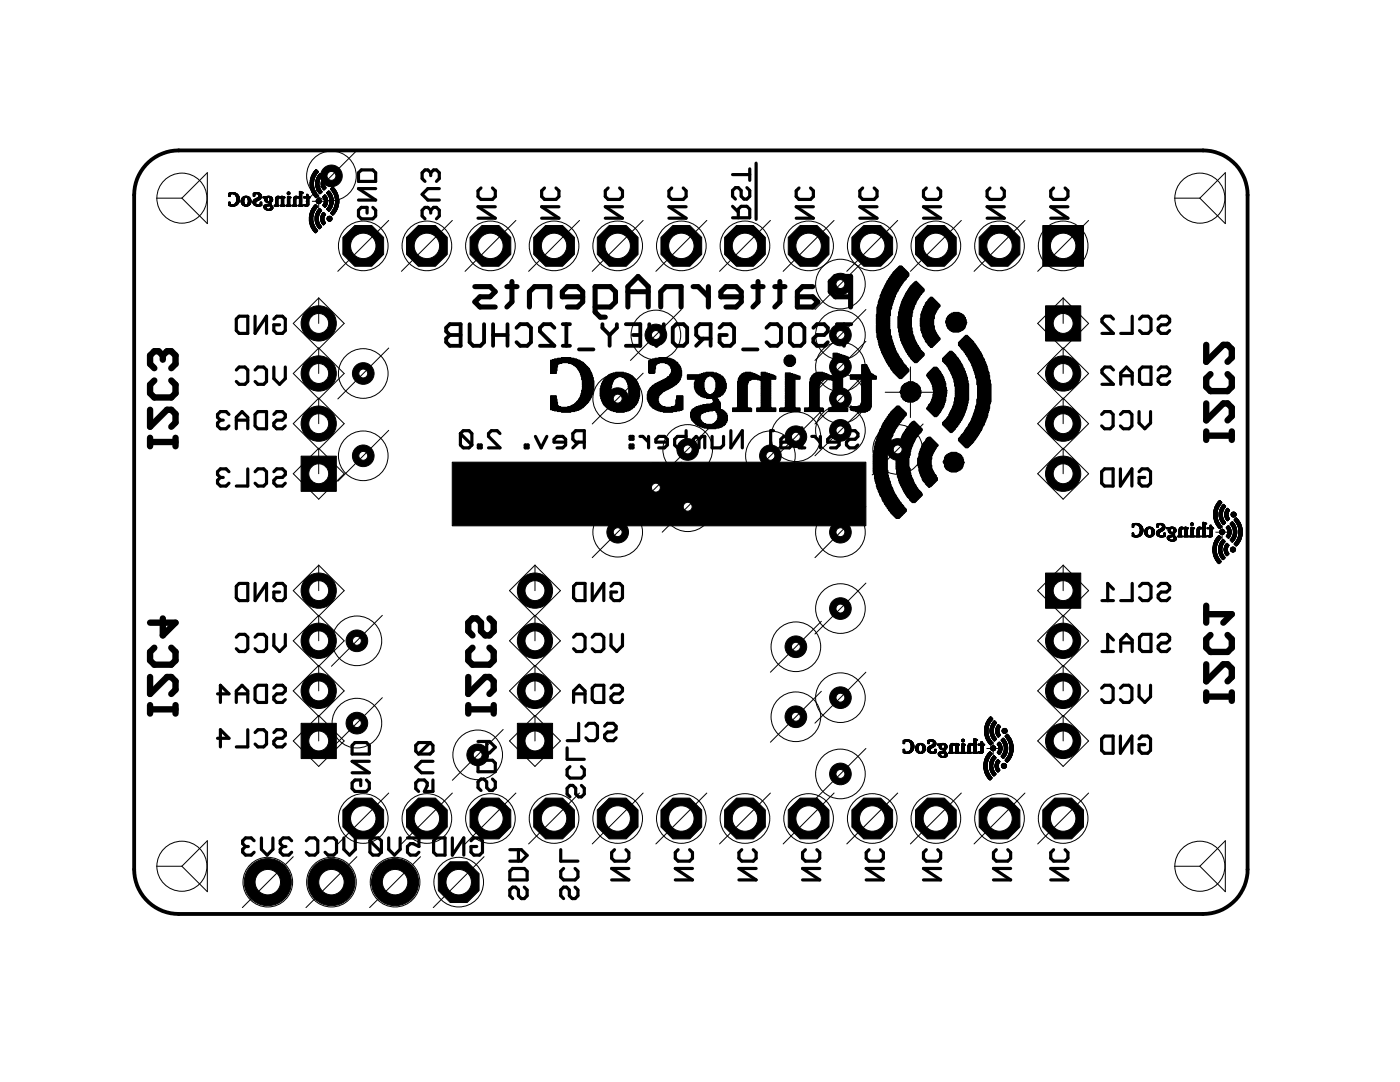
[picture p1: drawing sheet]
<svg xmlns="http://www.w3.org/2000/svg" width="279mm" height="216mm" viewBox="0 0 279 216" stroke-linecap="round" stroke-linejoin="round" font-family="sans-serif">
<path d="M63.6 38.9v2.5M62.3 40.2h2.6M176.7 78.3h10M181.7 73.2v10.1M242.6 106.2h2.6M243.9 104.9v2.6M196.9 149.4h2.6M198.2 148.1v2.5" fill="none" stroke="#000" stroke-width=".2"/>
<g fill="none" stroke="#000" stroke-width=".63">
<path d="M72.1 33.9h2.3l.6 .6v1.7h-3.5v-1.7zM75 37.6h-3.5l3.5 2.3h-3.5M86 34.5l-.6-.6h-.6l-.6 .6v1.1l.6 .6M86 34.5l.5-.6h.6l.6 .6v1.1l-.6 .6M86 34.5v.6M87.7 37.6h-2.3l-1.2 1.2 1.2 1.1h2.3M96 37.5l-.6 .6v1.1l.6 .6h2.3l.5-.6v-1.1l-.5-.6M108.7 37.5l-.6 .6v1.1l.6 .6h2.3l.5-.6v-1.1l-.5-.6M121.4 37.5l-.6 .6v1.1l.6 .6h2.3l.5-.6v-1.1l-.5-.6M134.1 37.5l-.6 .6v1.1l.6 .6h2.3l.5-.6v-1.1l-.5-.6M146.2 34.8h3.4M149.1 37.4l.5 .6v1.2l-.5 .5h-.6l-.6-.5v-1.2l-.6-.6h-.5l-.6 .6v1.2l.6 .5"/>
<path d="M149.6 33.7v2.3M150.9 32.6v11.2M159.5 37.5l-.6 .6v1.1l.6 .6h2.3l.5-.6v-1.1l-.5-.6M172.2 37.5l-.6 .6v1.1l.6 .6h2.3l.5-.6v-1.1l-.5-.6M184.9 37.5l-.6 .6v1.1l.6 .6h2.3l.5-.6v-1.1l-.5-.6M197.6 37.5l-.6 .6v1.1l.6 .6h2.3l.5-.6v-1.1l-.5-.6M210.3 37.5l-.6 .6v1.1l.6 .6h2.3l.5-.6v-1.1l-.5-.6M74.4 41.4l.6 .6v1.1l-.6 .6h-2.3l-.6-.6v-1.1l.6-.6h1.2v1.1M86 42l.5-.6h.6l.6 .6v1.1l-.6 .6M86 42l-.6-.6h-.6l-.6 .6v1.1l.6 .6M86 42v.5M98.8 41.3h-3.4l3.4 2.2h-3.4"/>
<path d="M111.5 41.3h-3.4l3.4 2.2h-3.4M124.2 41.3h-3.4l3.4 2.2h-3.4M136.9 41.3h-3.4l3.4 2.2h-3.4M146.2 43.5h3.4v-1.8l-.5-.5h-1.2l-.6 .5v1.8M146.2 41.2l1.1 1.1M162.3 41.3h-3.4l3.4 2.2h-3.4M175 41.3h-3.4l3.4 2.2h-3.4M187.7 41.3h-3.4l3.4 2.2h-3.4M200.4 41.3h-3.4l3.4 2.2h-3.4M213.1 41.3h-3.4l3.4 2.2h-3.4M47.2 73.8l.5-.6h1.2l.5 .6v2.3l-.5 .6h-1.2l-.5-.6M47.2 63.7l.5-.6h1.7v3.4h-1.7l-.5-.5z"/>
<path d="M50.9 73.8l.6-.6h1.1l.6 .6v2.3l-.6 .6h-1.1l-.6-.6M50.9 63.1v3.4l2.3-3.4v3.4M54.7 63.7l.5-.6h1.2l.5 .6v2.3l-.5 .5h-1.2l-.5-.5v-1.2h1.1M54.7 73.2v2.3l1.1 1.2 1.1-1.2v-2.3M222.2 73.8l-.6-.6h-1.1l-.6 .6v.6l2.3 2.3h-2.3M222.2 63.7l-.6-.6h-1.1l-.6 .6v.5l2.3 2.3h-2.3M223.7 76.7v-2.3l1.1-1.2 1.2 1.2v2.3M223.7 75h2.3M226 63.1v3.4h-2.3M227.4 63.7l.6-.6h1.1l.6 .6v2.3l-.6 .5h-1.1l-.6-.5M228 73.2h1.7v3.5h-1.7l-.6-.6v-2.3zM231.1 73.8l.6-.6h1.2l.5 .6v.6l-.5 .6h-1.2l-.6 .5v.6l.6 .6h1.2l.5-.6"/>
<path d="M231.1 63.7l.6-.6h1.2l.5 .6v.5l-.5 .6h-1.2l-.6 .6v.6l.6 .5h1.2l.5-.5M44 95.3l-.6 .5v.6l.6 .6h1.1l.6-.6M44 95.3h.6M44 83.8l-.6 .6v.6l.6 .6h1.1l.6-.6M44 83.8h.6M45.7 94.1l-.6-.5h-1.1l-.6 .5v.6l.6 .6M45.7 82.7l-.6-.6h-1.1l-.6 .6v.6l.6 .5M47.2 85.6v-2.3l1.1-1.2 1.1 1.2v2.3M47.2 83.8h2.2M49.4 93.6v3.4h-2.2M50.9 94.1l.6-.5h1.1l.6 .5v2.3l-.6 .6h-1.1l-.6-.6M51.5 82.1h1.7v3.5h-1.7l-.6-.6v-2.3z"/>
<path d="M54.7 82.7l.5-.6h1.2l.5 .6v.6l-.5 .5h-1.2l-.5 .6v.6l.5 .6h1.2l.5-.6M54.7 94.1l.5-.5h1.2l.5 .5v.6l-.5 .6h-1.2l-.5 .5v.6l.5 .6h1.2l.5-.6M91.9 86.5l.6-.6h1.1l.6 .6v2.3M91.9 86.5v2.3l.6 .6h1.1l.6-.6M91.9 86.5l2.3 2.3M95.5 88.8h.5v.6h-.5zM99.8 86.5l-.6-.6h-1.1l-.6 .6v.6l2.3 2.3h-2.3M104.8 88.8h.6v.6h-.6zM106.8 87.1l1.2 2.3 1.1-2.3M112.9 88.2h-2.3v-.5l.6-.6h1.1l.6 .6v1.1l-.6 .6h-1.1M115.5 88.2l-1.2 1.2M116.6 88.2h-1.7l-.6-.5v-1.2l.6-.6h1.7v3.5"/>
<path d="M125.8 88.8h.5v.6h-.5zM125.8 87.1h.5v.6h-.5zM127.7 87.1h.6l1.1 1.1M129.4 87.1v2.3M133.2 88.2h-2.3v-.5l.6-.6h1.1l.6 .6v1.1l-.6 .6h-1.1M136.9 85.9v3.5h-1.7l-.6-.6v-1.1l.6-.6h1.7M139.5 87.7l.6-.6h.6v2.3M139.5 87.7v1.7M139.5 87.7l-.6-.6-.5 .6v1.7M142.1 87.1v2.3h1.7l.6-.6v-1.7M145.9 85.9v3.5l2.2-3.5v3.5M153.2 89.4h1.2"/>
<path d="M154.4 85.9h-.6v3.5M157.5 87.1h-1.1l-.6 .6v1.7h1.7l.6-.6-.6-.6h-1.7M159.5 89.4h1.1M160 85.4v.5M160.6 87.1h-.6v2.3M162 87.1h.6l1.1 1.1M163.7 87.1v2.3M167.5 88.2h-2.3v-.5l.6-.6h1.1l.6 .6v1.1l-.6 .6h-1.1M168.9 86.5l.6-.6h1.1l.6 .6v.6l-.6 .6h-1.1l-.6 .5v.6l.6 .6h1.1l.6-.6M219.9 82.7l.5-.6h1.2l.5 .6v2.3l-.5 .6h-1.2l-.5-.6M220.4 93.6h1.7v3.4h-1.7l-.5-.6v-2.3zM223.6 82.7l.6-.6h1.1l.6 .6v2.3l-.6 .6h-1.1l-.6-.6"/>
<path d="M223.6 93.6v3.4l2.3-3.4v3.4M227.3 82.1v2.3l1.2 1.2 1.1-1.2v-2.3M227.3 94.1l.6-.5h1.1l.6 .5v2.3l-.6 .6h-1.1l-.6-.6v-1.1h1.2M47.2 117l.5-.6h1.7v3.4h-1.7l-.5-.5zM50.9 116.4v3.4l2.3-3.4v3.4M54.7 117l.5-.6h1.2l.5 .6v2.3l-.5 .5h-1.2l-.5-.5v-1.2h1.1M115 116.4h1.8v3.4h-1.8l-.5-.5v-2.3zM118.2 116.4v3.4l2.3-3.4v3.4M121.9 117l.6-.6h1.2l.5 .6v2.3l-.5 .5h-1.2l-.6-.5v-1.2h1.2M219.9 119.8h2.3M222.2 117.6l-1.1-1.2v3.4M226 116.4v3.4h-2.3"/>
<path d="M227.4 117l.6-.6h1.1l.6 .6v2.3l-.6 .5h-1.1l-.6-.5M231.1 117l.6-.6h1.2l.5 .6v.6l-.5 .5h-1.2l-.6 .6v.6l.6 .5h1.2l.5-.5M43.4 138.5h2.3l-1.7-1.8v3.5M47.2 127.1l.5-.5h1.2l.5 .5v2.3l-.5 .6h-1.2l-.5-.6M47.2 138.5h2.2M50.9 127.1l.6-.5h1.1l.6 .5v2.3l-.6 .6h-1.1l-.6-.6M51.5 136.7h1.7v3.5h-1.7l-.6-.6v-2.3zM54.7 126.6v2.3l1.1 1.1 1.1-1.1v-2.3M54.7 137.3l.5-.6h1.2l.5 .6v.6l-.5 .6h-1.2l-.5 .5v.6l.5 .6h1.2l.5-.6M114.5 127.1l.5-.5h1.2l.6 .5v2.3l-.6 .6h-1.2l-.5-.6M114.5 138.5h2.3M118.2 127.1l.6-.5h1.1l.6 .5v2.3l-.6 .6h-1.1l-.6-.6"/>
<path d="M118.8 136.7h1.7v3.5h-1.7l-.6-.6v-2.3zM121.9 137.3l.6-.6h1.2l.5 .6v.6l-.5 .6h-1.2l-.6 .5v.6l.6 .6h1.2l.5-.6M121.9 126.6v2.3l1.2 1.1 1.1-1.1v-2.3M219.9 137.3l.5-.6h1.2l.5 .6v2.3l-.5 .6h-1.2l-.5-.6M219.9 130h2.3M222.2 127.7l-1.1-1.1v3.4M223.6 137.3l.6-.6h1.1l.6 .6v2.3l-.6 .6h-1.1l-.6-.6M223.7 130v-2.3l1.1-1.1 1.2 1.1v2.3M223.7 128.3h2.3M227.3 136.7v2.3l1.2 1.2 1.1-1.2v-2.3M227.4 127.1l.6-.5h1.7v3.4h-1.7l-.6-.6zM231.1 127.1l.6-.5h1.2l.5 .5v.6l-.5 .6h-1.2l-.6 .6v.5l.6 .6h1.2l.5-.6"/>
<path d="M43.4 147.3h2.3l-1.7-1.7v3.4M47.2 140.2v-2.3l1.1-1.2 1.1 1.2v2.3M49.4 145.6v3.4h-2.2M50.9 146.2l.6-.6h1.1l.6 .6v2.3l-.6 .5h-1.1l-.6-.5M54.7 146.2l.5-.6h1.2l.5 .6v.5l-.5 .6h-1.2l-.5 .6v.6l.5 .5h1.2l.5-.5M70.8 148.2h2.3l.6 .5v1.8h-3.4v-1.8zM73.1 155.6l.6 .6v1.2l-.6 .5h-2.3l-.5-.5v-1.2l.5-.6h1.2v1.2M73.7 151.9h-3.4l3.4 2.3h-3.4M85.8 148.2l.6 .5v1.2l-.6 .6h-2.3M85.8 148.2h-2.3l-.5 .5v1.2l.5 .6M85.8 148.2l-2.3 2.3M86.4 155.6v2.3h-1.7l.6-1.1v-.6l-.6-.6h-1.2l-.5 .6v1.2l.5 .5"/>
<path d="M86.4 151.9h-2.3l-1.1 1.2 1.1 1.1h2.3M95.4 152.3l.6-.6h2.3l.5 .6v1.7h-3.4zM95.4 148h2.3l1.1 1.1-1.1 1.1h-2.3M97.1 148v2.2M98.3 155.4l.5 .6v1.2l-.5 .5h-.6l-.6-.5v-1.2l-.5-.6h-.6l-.6 .6v1.2l.6 .5M113.2 149.2v2.3h3.4M113.7 153l-.5 .5v1.2l.5 .6h2.3l.6-.6v-1.2l-.6-.5M114.5 140.2v-2.3l1.1-1.2 1.2 1.2v2.3M115.5 144.3v3.5h-2.3M116 156.7l.6 .6v1.1l-.6 .6h-.5l-.6-.6v-1.1l-.6-.6h-.6l-.5 .6v1.1l.5 .6M116.9 144.9l.6-.6h1.2l.5 .6v2.3l-.5 .6h-1.2l-.6-.6M120.7 144.9l.5-.6h1.2l.6 .6v.6l-.6 .5h-1.2l-.5 .6v.6l.5 .6h1.2l.6-.6"/>
<path d="M220.4 146.9h1.7v3.4h-1.7l-.5-.6v-2.3zM223.6 146.9v3.4l2.3-3.4v3.4M227.3 147.4l.6-.5h1.1l.6 .5v2.3l-.6 .6h-1.1l-.6-.6v-1.1h1.2M49 168.9l-.6 .6v.6l.6 .5h1.1l.6-.5M49 168.9h.6M50.7 167.8l-.6-.6h-1.1l-.6 .6v.5l.6 .6M52.2 167.2v2.3l1.1 1.1 1.2-1.1v-2.3M56.5 168.9l-.6 .6v.6l.6 .5h1.1l.6-.5M56.5 168.9h.6M58.2 167.8l-.6-.6h-1.1l-.6 .6v.5l.6 .6M61.1 167.8l.6-.6h1.1l.6 .6v2.3l-.6 .5h-1.1l-.6-.5M64.9 167.8l.5-.6h1.2l.6 .6v2.3l-.6 .5h-1.2l-.5-.5"/>
<path d="M68.6 167.2v2.3l1.2 1.1 1.1-1.1v-2.3M73.8 167.8l.6-.6h1.1l.6 .6v2.3M73.8 167.8v2.3l.6 .5h1.1l.6-.5M73.8 167.8l2.3 2.3M77.6 167.2v2.3l1.1 1.1 1.2-1.1v-2.3M81.3 167.2h2.3v1.7l-1.1-.6h-.6l-.6 .6v1.2l.6 .5h1.1l.6-.5M87.1 167.2h1.7v3.4h-1.7l-.6-.5v-2.3zM90.3 167.2v3.4l2.3-3.4v3.4M94 167.8l.6-.6h1.1l.6 .6v2.3l-.6 .5h-1.1l-.6-.5v-1.2h1.1M101.7 173.9l.6-.6h2.3l.6 .6v1.7h-3.5zM101.7 169.5h2.4l1.1 1.2-1.1 1.1h-2.4M103.5 169.5v2.3"/>
<path d="M104.6 177l.6 .6v1.1l-.6 .6h-.5l-.6-.6v-1.1l-.6-.6h-.6l-.6 .6v1.1l.6 .6M111.9 169.5v2.3h3.4M112.5 173.3l-.6 .6v1.1l.6 .6h2.3l.5-.6v-1.1l-.5-.6M114.8 177l.5 .6v1.1l-.5 .6h-.6l-.6-.6v-1.1l-.5-.6h-.6l-.6 .6v1.1l.6 .6M122.6 169.5l-.5 .6v1.2l.5 .5h2.3l.6-.5v-1.2l-.6-.6M125.5 173.3h-3.4l3.4 2.3h-3.4M135.3 169.5l-.5 .6v1.2l.5 .5h2.3l.6-.5v-1.2l-.6-.6M138.2 173.3h-3.4l3.4 2.3h-3.4M148 169.5l-.5 .6v1.2l.5 .5h2.3l.6-.5v-1.2l-.6-.6M150.9 173.3h-3.4l3.4 2.3h-3.4M160.7 169.5l-.5 .6v1.2l.5 .5h2.3l.6-.5v-1.2l-.6-.6M163.6 173.3h-3.4l3.4 2.3h-3.4"/>
<path d="M173.4 169.5l-.5 .6v1.2l.5 .5h2.3l.6-.5v-1.2l-.6-.6M176.3 173.3h-3.4l3.4 2.3h-3.4M184.9 169.5l-.6 .6v1.2l.6 .5h2.3l.5-.5v-1.2l-.5-.6M187.7 173.3h-3.4l3.4 2.3h-3.4M198.8 169.5l-.5 .6v1.2l.5 .5h2.3l.6-.5v-1.2l-.6-.6M201.7 173.3h-3.4l3.4 2.3h-3.4M210.3 169.5l-.6 .6v1.2l.6 .5h2.3l.5-.5v-1.2l-.5-.6M213.1 173.3h-3.4l3.4 2.3h-3.4"/>
</g>
<g fill="#000" stroke="#000" stroke-width=".2">
<path d="M45.6 39.2h.3zM45.6 39.1l.3 .1zM45.6 39.1h.3zM45.6 38.6l1.6 .1zM45.7 39.1h.3zM45.7 39l.3 .1zM45.7 39h.3zM45.7 38.9l.3 .1zM45.7 38.9h.3zM45.7 38.8l.3 .1zM45.7 38.8h.3zM45.7 38.7l.3 .1z"/>
<path d="M45.7 38.7h.4zM45.7 38.7h.5zM45.7 38.6l1.6 .1zM45.7 38.6h1.4zM45.7 38.5l1.4 .1zM45.7 38.5h1.3zM45.8 38.5h1.1zM46 38.4l.8 .1zM46.2 38.4l.5 .1zM46.5 38.7h.8zM46.7 38.7h.6zM46.7 38.7l.7 .1z"/>
<path d="M46.8 38.8h.6zM46.9 38.8l.6 .1zM46.9 38.9h.6zM47 38.9h.5zM47 38.9l.5 .1zM47 39h.6zM47 38.9l.6 .1zM47.1 39l.5 .1zM47.1 39.1h.5zM47.1 39.1l.5 .1zM47.1 39.1l.6 .1zM47.1 39.2h.6z"/>
<path d="M47.2 39.3h.5zM47.2 39.2l.5 .1zM47.2 39.2h.5zM47.2 39.3l.5 .1zM47.2 39.4h.6zM47.2 39.5l.6 .1zM47.2 39.5h.6zM47.2 39.4l.6 .1zM47.2 40h.6zM47.2 39.9l.6 .1zM47.2 39.9h.6zM47.2 39.8l.6 .1z"/>
<path d="M47.2 39.8h.6zM47.2 39.7l.6 .1zM47.2 39.7h.6zM47.2 39.6l.6 .1zM47.2 39.6h.6zM48.1 40h.6zM48.1 39.9l.6 .1zM48.2 39.9h.5zM48.2 39.8l.5 .1zM48.2 39.7l.5 .1zM48.2 39.8h.5zM48.2 39.7h.5z"/>
<path d="M48.2 39.6l.5 .1zM48.3 39.6l.5 .1zM48.3 39.6h.5zM48.3 39.5l.5 .1zM48.3 39.5h.5zM48.3 39.5h.6zM48.4 39.4l.5 .1zM48.4 39.4h.5zM48.5 39.4h.5zM48.5 39.3l1.2 .1zM48.5 39.3h1.2zM48.5 39.3h1.1z"/>
<path d="M48.6 39.2l1 .1zM48.7 39.2h.8zM48.7 39.2h.7zM48.9 39.1l.4 .1zM49.2 39.4h.6zM49.3 39.4h.5zM49.3 39.4l.5 .1zM49.4 39.5h.5zM49.4 39.6h.5zM49.4 39.5l.5 .1zM49.5 39.6l.5 .1zM49.5 39.6h.5z"/>
<path d="M49.5 39.7l.5 .1zM49.5 39.7h.5zM49.5 39.9h.6zM49.5 39.8l.6 .1zM49.5 39.8h.5zM49.6 40h.5zM49.6 39.9l.5 .1zM49.6 39.9h.5zM50.5 38.7l.4 .1zM50.5 38.7h.6zM50.5 38.6l1.5 .1zM50.5 39.1l.3 .1z"/>
<path d="M50.5 39.1h.3zM50.5 39l.3 .1zM50.5 39h.3zM50.5 38.9l.4 .1zM50.5 38.9h.4zM50.5 38.8l.4 .1zM50.5 38.8h.4zM50.5 38.7h.5zM50.5 38.6l1.4 .1zM50.5 38.6h1.4zM50.6 39.2h.2zM50.6 38.5l1.2 .1z"/>
<path d="M50.6 40h.9zM50.6 39.9l1 .1zM50.6 39.9h1zM50.6 38.5h1.2zM50.7 39.9h1zM50.7 39.8l1.1 .1zM50.7 38.5h1zM50.8 39.8h1zM50.8 39.8h1.1zM50.9 39.7l1 .1zM50.9 38.4l.7 .1zM50.9 39.7h1.1z"/>
<path d="M51 39.6l1 .1zM51.1 39.6l.9 .1zM51.1 38.4l.4 .1zM51.1 39.6h.9zM51.2 39.6h.9zM51.2 39.5l.9 .1zM51.3 39.5h.8zM51.4 39.5h.7zM51.4 38.7h.6zM51.4 39.4l.7 .1zM51.5 38.7h.5zM51.5 39.4h.7z"/>
<path d="M51.5 38.7l.5 .1zM51.6 39.3l.6 .1zM51.6 38.8h.5zM51.6 39.3h.6zM51.6 39.2l.6 .1zM51.6 38.8l.5 .1zM51.6 39.2h.6zM51.6 38.9l.6 .1zM51.6 38.9h.5zM51.7 39.1l.5 .1zM51.7 39.1h.5zM51.7 39l.5 .1z"/>
<path d="M51.7 39h.5zM51.7 38.9l.5 .1zM52.5 39.5h.9zM52.5 39.4l.9 .1zM52.5 39.4h.9zM52.5 39.3l1 .1zM52.5 39.3h1.7zM52.5 39.3h1.6zM52.8 39.9h.5zM52.8 39.8l.5 .1zM52.8 39.8h.5zM52.8 39.7l.5 .1z"/>
<path d="M52.8 39.7h.5zM52.8 39.6l.5 .1zM52.9 40h.4zM52.9 39.9l.4 .1zM52.9 39.6h.4zM52.9 39.6l.4 .1zM52.9 39.5l.4 .1zM52.9 39.5h.5zM53.1 39.2l1 .1zM53.2 39.2h.8zM53.3 39.2h.6zM53.4 39.1l.4 .1z"/>
<path d="M53.7 39.3l.5 .1zM53.7 39.4h.6zM53.8 39.4h.5zM53.8 39.4l.5 .1zM53.8 39.5h.6zM53.8 39.5h.5zM53.9 40h.5zM53.9 39.9l.5 .1zM53.9 39.6h.5zM53.9 39.6h.4zM53.9 39.5l.4 .1zM53.9 39.9h.5z"/>
<path d="M53.9 39.8l.5 .1zM53.9 39.8h.5zM53.9 39.7l.5 .1zM53.9 39.7h.5zM53.9 39.6l.5 .1zM55 39.6l.5 .1zM55 39.6h.5zM55 40h.5zM55 39.9l.5 .1zM55 39.9h.5zM55 39.8l.5 .1zM55 39.8h.5z"/>
<path d="M55 39.7l.5 .1zM55 39.7h.5zM55 39.6h.6zM55 39.5l.6 .1zM55 39.5h.7zM55 39.5h1.9zM55.1 39.4l1.8 .1zM55.1 39.4h1.8zM55.1 39.3l1 .1zM55.1 39.3h.9zM55.2 39.3h.8zM55.2 39.2l.7 .1z"/>
<path d="M55.2 39.2h.6zM55.3 39.2h.4zM55.4 39.1l.2 .1zM56 39.5h.6zM56.1 39.5l.5 .1zM56.2 40h.4zM56.2 39.9l.4 .1zM56.2 39.9h.4zM56.2 39.8l.4 .1zM56.2 39.8h.4zM56.2 39.7l.4 .1zM56.2 39.7h.4z"/>
<path d="M56.2 39.6l.4 .1zM56.2 39.6h.4zM56.2 39.3l.7 .1zM56.2 39.3h.6zM56.2 39.3h.5zM56.2 39.2l.5 .1zM56.2 39.2h.4zM56.2 39.1l.2 .1zM56.2 39.2h.3zM57.3 38.6l.6 .1zM57.3 38.6h.6zM57.3 38.5l.6 .1z"/>
<path d="M57.3 38.5h.6zM57.3 38.7h.5zM57.3 38.4l.5 .1zM57.4 40h.4zM57.4 39.9l.4 .1zM57.4 39.9h.4zM57.4 39.8l.4 .1zM57.4 39.8h.4zM57.4 39.7l.4 .1zM57.4 39.7h.4zM57.4 39.6l.4 .1zM57.4 39.6h.4z"/>
<path d="M57.4 39.5l.4 .1zM57.4 39.5h.4zM57.4 39.5h.7zM57.4 39.4l.7 .1zM57.4 39.4h.7zM57.4 39.3l.7 .1zM57.4 39.3h.6zM57.4 39.3h.5zM57.4 39.2h.3zM57.4 39.2h.2zM57.4 39.2l.4 .1zM57.4 38.7l.4 .1z"/>
<path d="M57.4 38.4h.4zM57.4 38.8h.4zM57.4 38.8h.3zM57.4 38.3l.3 .1zM57.5 38.8l.2 .1zM57.5 38.3h.2zM58.6 40h.4zM58.6 39.9l.4 .1zM58.6 39.9h.4zM58.6 39.8l.4 .1zM58.6 39.8h.4zM58.6 39.7l.5 .1z"/>
<path d="M58.6 39.7h.5zM58.6 39.6l.5 .1zM58.6 39.6h.5zM58.6 39.5h.7zM58.6 39.5l.6 .1zM58.6 39.5h1.6zM58.7 39.4l1.5 .1zM58.7 39.4h1.5zM58.7 39.3l1 .1zM58.7 39.3h.9zM58.7 39.3h.8zM58.8 39.2l.7 .1z"/>
<path d="M58.8 39.2h.6zM58.9 39.2h.4zM58.9 39.1l.3 .1zM59.5 39.5h.7zM59.7 39.5l.5 .1zM59.7 38.2l.5 .1zM59.8 40h.4zM59.8 39.9l.4 .1zM59.8 39.9h.4zM59.8 39.8l.4 .1zM59.8 39.8h.4zM59.8 39.7l.4 .1z"/>
<path d="M59.8 39.7h.4zM59.8 39.6l.4 .1zM59.8 39.6h.4zM59.8 39.3l.4 .1zM59.8 39.3h.4zM59.8 39.2l.4 .1zM59.8 39.2h.4zM59.8 39.1l.4 .1zM59.8 39.1h.4zM59.8 39l.4 .1zM59.8 39h.4zM59.8 38.9l.4 .1z"/>
<path d="M59.8 38.9h.4zM59.8 38.8l.4 .1zM59.8 38.8h.4zM59.8 38.7l.4 .1zM59.8 38.7h.4zM59.8 38.6l.4 .1zM59.8 38.6h.4zM59.8 38.5l.4 .1zM59.8 38.5h.7zM59.8 38.4l.7 .1zM59.8 38.4h.7zM59.8 38.4h.6z"/>
<path d="M59.8 38.3l.5 .1zM59.8 38.3h.5zM59.8 38.2l.2 .1zM59.8 38.2h.2zM60.6 39.5h1.3zM60.6 39.4l1.3 .1zM60.6 39.4h1.3zM60.6 39.3l1.3 .1zM60.6 39.3h1.2zM61.2 40h.4zM61.2 39.9l.4 .1zM61.2 39.9h.4z"/>
<path d="M61.2 39.8l.4 .1zM61.2 39.8h.4zM61.2 39.7l.4 .1zM61.2 39.7h.4zM61.2 39.6l.4 .1zM61.2 39.6h.4zM61.2 39.5l.4 .1zM61.2 39.5h.4zM61.2 39.2l.5 .1zM61.2 39.2h.5zM61.2 39.2h.4zM61.2 39.1l.4 .1z"/>
<path d="M61.2 39.1h.4zM61.2 39l.4 .1zM61.2 39h.3zM61.2 38.9l.3 .1zM61.2 38.9h.3zM61.2 38.8l.3 .1zM61.2 38.8h.2zM61.9 37h.7zM61.9 36.9l.7 .1zM61.9 36.9h.7zM61.9 36.8l.7 .1zM61.9 36.8h.7z"/>
<path d="M61.9 36.7l.7 .1zM61.9 36.7h.7zM61.9 36.6l.7 .1zM61.9 36.6h.7zM61.9 36.5l.7 .1zM61.9 36.5h.7zM61.9 36.4l.7 .1zM61.9 36.4h.7zM61.9 36.3l.7 .1zM61.9 37.1l.7 .1zM61.9 37.1h.7zM61.9 37l.7 .1z"/>
<path d="M61.9 36.3h.7zM61.9 37.4h.8zM61.9 37.3l.7 .1zM61.9 37.3h.7zM61.9 37.2l.7 .1zM61.9 37.2h.7zM61.9 36.2l.7 .1zM61.9 36.2h.7zM61.9 36.1l.7 .1zM61.9 36.1h.7zM61.9 36l.7 .1zM61.9 36h.7z"/>
<path d="M61.9 35.9l.8 .1zM61.9 35.9h.8zM62 37.5h.7zM62 37.4l.7 .1zM62 35.8l.7 .1zM62 35.8h.7zM62 37.6l.7 .1zM62 37.6h.7zM62 37.5l.7 .1zM62 35.7l.7 .1zM62 35.7h.7zM62 35.6l.7 .1z"/>
<path d="M62 37.8h.8zM62 37.7l.8 .1zM62 37.7h.7zM62 35.6h.8zM62 35.5l.8 .1zM62.1 37.9h.7zM62.1 37.8l.7 .1zM62.1 37.8h.7zM62.1 35.5h.7zM62.1 35.3l.7 .1zM62.1 35.3h.7zM62.1 37.9l.7 .1z"/>
<path d="M62.1 35.4l.7 .1zM62.1 35.4h.7zM62.1 38l.7 .1zM62.1 38h.7zM62.1 35.2l.8 .1zM62.1 38.1l.8 .1zM62.1 35.2h.8zM62.1 35.1l.8 .1zM62.2 38.1h.7zM62.2 35.2h.7zM62.2 38.2h.7zM62.2 35.1l.7 .1z"/>
<path d="M62.2 35.1h.8zM62.2 38.2l.8 .1zM62.2 35l.8 .1zM62.3 38.3l.7 .1zM62.3 38.3h.7zM62.3 35h.7zM62.3 34.9l.8 .1zM62.3 38.4h.7zM62.3 34.9l.7 .1zM62.3 34.9h.8zM62.3 38.4l.8 .1zM62.3 34.8l.8 .1z"/>
<path d="M62.3 38.5h.8zM62.3 34.8h.8zM62.4 34.8h.8zM62.4 38.6h.8zM62.4 38.5l.8 .1zM62.4 34.7l.8 .1zM62.4 34.7h.8zM62.4 38.6l.8 .1zM62.4 34.6l.8 .1zM62.4 38.7h.8zM62.4 34.6h.8zM62.4 34.6h.9z"/>
<path d="M62.5 38.7h.8zM62.5 38.7l.8 .1zM62.5 34.5l.8 .1zM62.5 38.8h.9zM62.5 38.8h.8zM62.5 34.5h.9zM62.5 38.8l.9 .1zM62.5 34.4l.9 .1zM62.6 38.9h.8zM62.6 34.4l.8 .1zM62.6 34.4h.9zM62.6 38.9l.9 .1z"/>
<path d="M62.6 39h.9zM62.6 34.3l.9 .1zM62.6 34.3h.9zM62.7 39l.8 .1zM62.7 34.2l.8 .1zM62.7 39.1h.8zM62.7 39.1l.8 .1zM62.7 34.2h.8zM62.8 39.1l.6 .1zM62.8 34.1l.6 .1zM62.8 39.2h.6zM62.8 34.1h.6z"/>
<path d="M62.8 39.2l.6 .1zM62.8 34l.6 .1zM62.9 39.3h.4zM62.9 34h.4zM62.9 39.3l.3 .1zM62.9 33.9l.3 .1zM63 39.4h.2zM63 36.9h.6zM63 36.8l.6 .1zM63 36.8h.6zM63 36.7l.6 .1zM63 36.7h.6z"/>
<path d="M63 36.6l.6 .1zM63 36.6h.6zM63 36.5l.6 .1zM63 36.5h.6zM63 36.4l.6 .1zM63 36.4h.6zM63 33.9l.2 .1zM63 36.9l.7 .1zM63 36.3l.7 .1zM63 37.1h.7zM63 37l.7 .1zM63 37h.7z"/>
<path d="M63 36.3h.7zM63 36.2l.7 .1zM63 36.2h.7zM63 36.1l.7 .1zM63 33.9h.2zM63 39.4l.2 .1zM63 37.2l.7 .1zM63 37.2h.7zM63 37.1l.7 .1zM63 36.1h.7zM63 36l.7 .1zM63 33.8l.2 .1z"/>
<path d="M63.1 37.3h.6zM63.1 36h.6zM63.1 37.4h.7zM63.1 37.3l.7 .1zM63.1 37.3h.7zM63.1 36h.7zM63.1 35.9l.7 .1zM63.1 35.9h.7zM63.1 37.5l.7 .1zM63.1 37.5h.7zM63.1 37.4l.7 .1zM63.1 35.8l.7 .1z"/>
<path d="M63.1 35.8h.7zM63.1 40h1zM63.1 39.9l1 .1zM63.1 39.9h1zM63.1 37.6h.8zM63.1 35.7l.8 .1zM63.1 35.7h.8zM63.2 39.9h.9zM63.2 39.8l.9 .1zM63.2 37.7h.7zM63.2 37.6l.7 .1zM63.2 35.6l.7 .1z"/>
<path d="M63.2 35.6h.7zM63.2 39.8l.8 .1zM63.2 37.7l.7 .1zM63.2 35.5l.7 .1zM63.2 39.8h.8zM63.2 37.8h.8zM63.2 35.5h.8zM63.3 39.8h.6zM63.3 37.9h.7zM63.3 37.8l.7 .1zM63.3 35.4l.7 .1zM63.3 35.4h.7z"/>
<path d="M63.3 39.7l.6 .1zM63.3 37.9l.8 .1zM63.3 35.4h.8zM63.3 35.3l.8 .1zM63.3 38h.8zM63.3 35.3h.8zM63.4 39.7h.5zM63.4 38.1h.8zM63.4 38l.7 .1zM63.4 35.2l.8 .1zM63.4 35.2h.8zM63.4 38.1l.8 .1z"/>
<path d="M63.4 35.1l.8 .1zM63.4 39.6l.4 .1zM63.4 38.2h.8zM63.5 38.2l.8 .1zM63.5 38.2h.8zM63.5 35.1h.8zM63.5 39.6l.2 .1zM63.5 35l.8 .1zM63.5 38.3l.7 .1zM63.5 38.3h.8zM63.5 35h.8zM63.5 34.9l.7 .1z"/>
<path d="M63.5 38.4h.7zM63.6 38.4h.6zM63.6 34.9h.6zM63.6 34.9h.5zM63.6 38.4l.5 .1zM63.6 38.4l.6 .1zM63.6 34.8l.5 .1zM63.6 38.5h.5zM63.6 34.8h.5zM63.7 38.5h.4zM63.7 34.8h.4zM63.7 38.5l.3 .1z"/>
<path d="M63.7 34.7l.3 .1zM63.7 38.6h.3zM63.7 34.7h.3zM63.8 38.6l.1 .1zM63.8 34.7h.1zM63.8 34.6l.1 .1zM64.1 36.8l.7 .1zM64.1 36.8h.7zM64.1 36.7l.7 .1zM64.1 36.7h.7zM64.1 36.6l.7 .1zM64.1 36.6h.7z"/>
<path d="M64.1 36.5l.7 .1zM64.1 36.5h.7zM64.1 36.4l.7 .1zM64.1 37h.7zM64.1 36.9l.7 .1zM64.1 36.9h.7zM64.1 36.4h.7zM64.1 36.3l.7 .1zM64.1 36.3h.7zM64.1 37l.7 .1zM64.1 36.2l.7 .1zM64.2 37.1l.7 .1z"/>
<path d="M64.2 37.1h.6zM64.2 36.2h.6zM64.2 36.1l.7 .1zM64.2 37.2l.7 .1zM64.2 37.2h.7zM64.2 36.1h.7zM64.2 37.3l.8 .1zM64.2 37.3h.8zM64.2 37.3h.7zM64.2 36l.7 .1zM64.2 36h.7zM64.2 36h.8z"/>
<path d="M64.2 37.4h.8zM64.2 35.9h.8zM64.3 35.9l.7 .1zM64.3 37.4l.8 .1zM64.3 35.8l.8 .1zM64.3 37.5h.8zM64.3 35.8h.8zM64.3 37.6h.7zM64.3 37.5l.7 .1zM64.3 35.8h.7zM64.3 35.7l.7 .1zM64.3 35.7h.7z"/>
<path d="M64.4 37.6l.5 .1zM64.4 35.6l.5 .1zM64.4 39.3h.8zM64.4 37.7h.5zM64.4 39.3l.8 .1zM64.5 39.2l.7 .1zM64.5 39.2h.6zM64.5 37.7h.4zM64.5 35.6h.4zM64.5 39.4h.8zM64.5 39.4h.7zM64.5 39.2h.7z"/>
<path d="M64.5 37.7l.3 .1zM64.5 37.7l.4 .1zM64.5 35.5l.3 .1zM64.5 39.4l.8 .1zM64.5 37.8h.3zM64.5 35.5h.3zM64.5 39.1l.6 .1zM64.5 39.5h.8zM64.5 37.8h.2zM64.5 35.5h.2zM64.6 39.1h.5zM64.6 37.8l.1 .1z"/>
<path d="M64.6 35.4l.1 .1zM64.6 39.5l.7 .1zM64.6 39.5h.7zM64.6 39.6h.7zM64.6 39.1h.4zM64.6 39l.4 .1zM64.6 39.6l.7 .1zM64.7 39.7l.6 .1zM64.7 39.7h.6zM64.7 39h.3zM64.7 39.8l.7 .1zM64.7 39.8h.7z"/>
<path d="M64.7 38.9l.3 .1zM64.7 40h.7zM64.7 39.9l.7 .1zM64.7 39.9h.7zM64.7 38.9l.2 .1zM64.7 38.9h.2zM65.2 38.5h.8zM65.2 38.4l.8 .1zM65.2 38.6h.9zM65.2 38.5l.9 .1zM65.2 38.6l.9 .1zM65.3 38.4h.6z"/>
<path d="M65.3 38.6l.8 .1zM65.3 38.7h.8zM65.3 38.3l.6 .1zM65.4 38.7l.8 .1zM65.4 38.3h.5zM65.4 36.7h1zM65.4 36.6l1 .1zM65.4 36.6h1zM65.4 38.8h.8zM65.4 38.2l.4 .1zM65.4 36.8h.9zM65.4 36.8h1z"/>
<path d="M65.4 36.7l1 .1zM65.4 36.5l1 .1zM65.4 36.5h.9zM65.4 36.4l.9 .1zM65.4 38.8l.8 .1zM65.4 36.9h1zM65.4 36.8l1 .1zM65.4 36.4h1zM65.4 38.9h.8zM65.5 38.2h.3zM65.5 36.9l.8 .1zM65.5 36.9h.8z"/>
<path d="M65.5 36.4h.8zM65.5 36.3l.8 .1zM65.5 38.9l.8 .1zM65.5 38.9h.7zM65.5 38.2h.2zM65.5 37h.8zM65.5 39h.8zM65.5 38.1l.2 .1zM65.5 36.3h.8zM65.6 39.1h.7zM65.6 39l.7 .1zM65.6 38.1h.1z"/>
<path d="M65.6 37l.6 .1zM65.6 36.3h.6zM65.6 37l.5 .1zM65.6 39.2h.7zM65.6 39.1l.7 .1zM65.6 36.2l.6 .1zM65.7 39.2l.7 .1zM65.7 39.2h.7zM65.7 37.1h.4zM65.7 36.2h.4zM65.7 39.3h.7zM65.7 39.4h.7z"/>
<path d="M65.7 39.3l.7 .1zM65.7 37.1h.3zM65.7 39.5h.7zM65.7 39.4l.7 .1zM65.7 36.2h.3zM65.8 39.5l.6 .1zM65.8 39.5h.6zM65.8 39.6l.7 .1zM65.8 39.6h.7zM65.8 39.8l.7 .1zM65.8 39.8h.7zM65.8 39.7l.7 .1z"/>
<path d="M65.8 39.7h.7zM65.8 40h.7zM65.8 39.9l.7 .1zM65.8 39.9h.7zM66 37.8h.8zM66 37.7l.8 .1zM66 37.7h.8zM66 37.8h.9zM66 37.6l.8 .1zM66.1 37.8l.8 .1zM66.1 37.6h.6zM66.1 37.9h.8z"/>
<path d="M66.1 37.5l.6 .1zM66.1 37.9l.9 .1zM66.1 37.9l.8 .1zM66.2 38h.8zM66.2 37.5h.4zM66.2 38l.8 .1zM66.2 37.4l.4 .1zM66.3 38.1h.8zM66.3 37.4h.2zM66.3 38.1l.8 .1zM66.3 38.2h.8zM66.3 37.3l.2 .1z"/>
<path d="M66.3 38.2l.8 .1zM66.4 38.2l.8 .1zM66.4 38.3l.8 .1zM66.4 38.3h.8zM66.4 38.4h.8zM66.5 38.4l.7 .1zM66.5 38.4h.7zM66.5 38.5h.8zM66.5 38.4l.8 .1zM66.5 38.5l.8 .1zM66.6 38.6h.7zM66.6 38.6l.7 .1z"/>
<path d="M66.6 38.7h.8zM66.7 38.8h.7zM66.7 38.7l.7 .1zM66.7 38.9h.7zM66.7 38.8l.7 .1zM66.7 38.9l.8 .1zM66.7 38.9l.7 .1zM66.8 39.1h.6zM66.8 39l.6 .1zM66.8 39h.6zM66.8 39.1l.7 .1zM66.8 39.1h.7z"/>
<path d="M66.8 39.2l.7 .1zM66.8 39.2h.7zM66.8 39.3h.7zM66.9 39.4h.6zM66.9 39.3l.6 .1zM66.9 39.3h.6zM66.9 39.5h.7zM66.9 39.4l.7 .1zM66.9 39.7h.7zM66.9 39.6l.7 .1zM66.9 39.6h.7zM66.9 39.5l.7 .1z"/>
<path d="M66.9 39.5h.6zM66.9 39.8h.7zM66.9 39.7l.7 .1zM67 40h.6zM67 39.9l.6 .1zM67 39.9h.6zM67 39.8l.6 .1zM67 39.8h.6zM45.6 40.9l1.6 .1zM45.6 40.8l.5 .1zM45.6 40.4l.3 .1zM45.6 40.4h.3z"/>
<path d="M45.6 40.3l.3 .1zM45.7 41h1.4zM45.7 41h1.5zM45.7 40.9h1.6zM45.7 40.9h.5zM45.7 40.8h.3zM45.7 40.7l.3 .1zM45.7 40.7h.3zM45.7 40.6l.3 .1zM45.7 40.6h.3zM45.7 40.5l.3 .1zM45.7 40.5h.3z"/>
<path d="M45.7 41l1.4 .1zM45.8 41l1.1 .1zM46 41.1h.8zM46.2 41.1h.5zM46.5 40.9h.8zM46.7 40.8l.6 .1zM46.7 40.8h.7zM46.8 40.8h.6zM46.8 40.7l.6 .1zM46.9 40.7h.6zM46.9 40.6h.6zM47 40.6l.5 .1z"/>
<path d="M47 40.6h.5zM47 40.5l.6 .1zM47.1 40.5l.5 .1zM47.1 40.5h.5zM47.1 40.4l.5 .1zM47.1 40.4h.5zM47.1 40.4h.6zM47.1 40.3l.6 .1zM47.2 40.3l.5 .1zM47.2 40.3h.5zM47.2 40.2l.5 .1zM47.2 40.2h.5z"/>
<path d="M47.2 40.2h.6zM47.2 40.1l.6 .1zM47.2 40.1h.6zM47.2 40l.6 .1zM48.1 40.3l.6 .1zM48.1 40.3h.6zM48.1 40.2l.6 .1zM48.1 40.2h.6zM48.1 40.1l.6 .1zM48.1 40.1h.6zM48.1 40l.6 .1zM48.2 40.4l.5 .1z"/>
<path d="M48.2 40.4h.5zM48.2 40.3l.5 .1zM48.2 40.5l.5 .1zM48.2 40.5h.5zM48.2 40.6h.5zM48.3 40.7h.5zM48.3 40.6l.5 .1zM48.3 40.7l.5 .1zM48.3 40.8h.5zM48.3 40.8h.6zM48.4 40.8l.5 .1zM48.4 40.9h.5z"/>
<path d="M48.5 40.9h.5zM48.5 40.9l1.2 .1zM48.5 41h1.2zM48.6 41h1zM48.6 41l1 .1zM48.7 41l.9 .1zM48.8 41.1h.7zM48.9 41.1h.4zM49.2 40.9h.6zM49.3 40.9h.5zM49.3 40.8l.5 .1zM49.4 40.8h.5z"/>
<path d="M49.4 40.7l.5 .1zM49.4 40.7h.5zM49.4 40.6l.6 .1zM49.5 40.7h.5zM49.5 40.6h.5zM49.5 40.5l.5 .1zM49.5 40.4l.6 .1zM49.5 40.4h.6zM49.5 40.5h.5zM49.6 40.3l.5 .1zM49.6 40.3h.5zM49.6 40.2l.5 .1z"/>
<path d="M49.6 40.2h.5zM49.6 40.1l.5 .1zM49.6 40.1h.5zM49.6 40l.5 .1zM50.5 40.5h.5zM50.5 40.4l.5 .1zM50.5 40.4h.5zM50.5 40.2l.6 .1zM50.5 40.3l.5 .1zM50.5 40.3h.6zM50.5 40.6h.5zM50.5 40.5l.5 .1z"/>
<path d="M50.5 40.2h.7zM50.5 40.1l.7 .1zM50.5 40.1h.8zM50.5 40.6l.6 .1zM50.5 40.6h.6zM50.5 40l.9 .1zM50.6 40.7h.5zM50.6 40.7h.4zM50.6 40.8h.5zM50.6 40.7l.5 .1zM50.6 40.8h.6zM50.7 40.8l.5 .1z"/>
<path d="M50.7 40.9h.7zM50.7 40.9h1.6zM50.8 40.9l1.4 .1zM50.8 41h1.5zM50.9 41h1.3zM50.9 41l1.3 .1zM51 41l1.1 .1zM51.1 41.1h.8zM51.3 41.1h.4zM51.7 40.9h.5zM51.8 40.8l.4 .1zM51.9 40.8h.4z"/>
<path d="M51.9 40.7l.3 .1zM51.9 40.7h.3zM51.9 40.6l.3 .1zM51.9 40.6h.3zM51.9 40.5l.3 .1zM51.9 40.5h.3zM51.9 40.4l.3 .1zM51.9 40.4h.3zM51.9 40.3l.3 .1zM52.6 41.2l.6 .1zM52.6 41.1l.7 .1zM52.6 41.4h.5z"/>
<path d="M52.6 41.3l.5 .1zM52.6 41.3h.5zM52.6 41.2l.5 .1zM52.6 41.2h.6zM52.7 41.1h.7zM52.7 41.1h.9zM52.7 41.5h.4zM52.7 41.4l.4 .1zM52.7 41.4h.4zM52.7 41l1 .1zM52.7 41.5l.4 .1zM52.7 41l1.5 .1z"/>
<path d="M52.7 41h1.4zM52.7 41.6h.5zM52.8 41.6h.4zM52.8 41h1.3zM52.8 41.6l.4 .1zM52.8 40.9l1.3 .1zM52.8 41.7h.5zM52.9 40.9h1.2zM52.9 41.7h.4zM52.9 41.7l.5 .1zM52.9 40.1h.5zM52.9 40l.4 .1z"/>
<path d="M52.9 41.7l1.5 .1zM52.9 40.1l.5 .1zM53 40.2h.4zM53 41.8h1.3zM53 40.8l1.1 .1zM53 40.2l.5 .1zM53 40.3h1.2zM53.1 41.8h1.2zM53.1 41.8l1.1 .1zM53.1 40.8h1zM53.1 40.3h1.1zM53.1 40.3l1 .1z"/>
<path d="M53.2 41.9h.9zM53.2 40.3l.9 .1zM53.2 40.8h.9zM53.3 41.9l.8 .1zM53.3 40.4h.7zM53.4 40.4h.5zM53.4 40.7l.7 .1zM53.5 41.9l.4 .1zM53.7 40.7h.4zM53.7 40.2l.6 .1zM53.7 41.7l.7 .1zM53.7 40.6l.4 .1z"/>
<path d="M53.7 40.5l.3 .1zM53.7 40.5h.3zM53.7 40.4l.3 .1zM53.7 40.2h.6zM53.8 40.6h.3zM53.8 40.5l.2 .1zM53.8 40.2h.5zM53.8 40.1l.5 .1zM53.8 41.7h.6zM53.8 40.1h.6zM53.9 41l.4 .1zM53.9 40l.5 .1z"/>
<path d="M53.9 41.6l.5 .1zM53.9 41.6h.5zM53.9 41.1h.4zM54 41.1l.4 .1zM54 41.5l.5 .1zM54 41.5h.5zM54 41.2l.4 .1zM54 41.2h.4zM54 41.4l.5 .1zM54 41.4h.5zM54 41.3l.5 .1zM54 41.3h.5z"/>
<path d="M54 41.3h.4zM54.7 40.9l.9 .1zM54.7 41.1h1zM54.7 41l1 .1zM54.7 41h1zM54.9 40.9h.6zM55 40.9h.5zM55 40.8l.5 .1zM55 40.8h.5zM55 40.7l.5 .1zM55 40.7h.5zM55 40.6l.5 .1z"/>
<path d="M55 40.6h.5zM55 40.5l.5 .1zM55 40.5h.5zM55 40.4l.5 .1zM55 40.4h.5zM55 40.3l.5 .1zM55 40.3h.5zM55 40.2l.5 .1zM55 40.2h.5zM55 40.1l.5 .1zM55 40.1h.5zM55 40l.5 .1z"/>
<path d="M55.9 41.1h1zM55.9 41l1 .1zM55.9 41h1zM55.9 40.9l1 .1zM56.1 40.9h.6zM56.2 40.9h.4zM56.2 40.8l.4 .1zM56.2 40.8h.4zM56.2 40.7l.4 .1zM56.2 40.7h.4zM56.2 40.6l.4 .1zM56.2 40.6h.4z"/>
<path d="M56.2 40.5l.4 .1zM56.2 40.5h.4zM56.2 40.4l.4 .1zM56.2 40.4h.4zM56.2 40.3l.4 .1zM56.2 40.3h.4zM56.2 40.2l.4 .1zM56.2 40.2h.4zM56.2 40.1l.4 .1zM56.2 40.1h.4zM56.2 40l.4 .1zM57.1 41.1h1z"/>
<path d="M57.1 41l1 .1zM57.1 41h1zM57.1 40.9l1 .1zM57.3 40.9h.6zM57.4 40.9h.4zM57.4 40.8l.4 .1zM57.4 40.8h.4zM57.4 40.7l.4 .1zM57.4 40.7h.4zM57.4 40.6l.4 .1zM57.4 40.6h.4zM57.4 40.5l.4 .1z"/>
<path d="M57.4 40.5h.4zM57.4 40.4l.4 .1zM57.4 40.4h.4zM57.4 40.3l.4 .1zM57.4 40.3h.4zM57.4 40.2l.4 .1zM57.4 40.2h.4zM57.4 40.1l.4 .1zM57.4 40.1h.4zM57.4 40l.4 .1zM58.3 40.9l.9 .1zM58.3 41.1h1z"/>
<path d="M58.3 41l1 .1zM58.3 41h1zM58.5 40.9h.6zM58.6 40.9h.4zM58.6 40.8l.4 .1zM58.6 40.8h.4zM58.6 40.7l.4 .1zM58.6 40.7h.4zM58.6 40.6l.4 .1zM58.6 40.6h.4zM58.6 40.5l.4 .1zM58.6 40.5h.4z"/>
<path d="M58.6 40.4l.4 .1zM58.6 40.4h.4zM58.6 40.3l.4 .1zM58.6 40.3h.4zM58.6 40.2l.4 .1zM58.6 40.2h.4zM58.6 40.1l.4 .1zM58.6 40.1h.4zM58.6 40l.4 .1zM59.5 41.1h1zM59.5 41l1 .1zM59.5 41h1z"/>
<path d="M59.5 40.9l1 .1zM59.7 40.9h.6zM59.8 40.9h.4zM59.8 40.8l.4 .1zM59.8 40.8h.4zM59.8 40.7l.4 .1zM59.8 40.7h.4zM59.8 40.6l.4 .1zM59.8 40.6h.4zM59.8 40.5l.4 .1zM59.8 40.5h.4zM59.8 40.4l.4 .1z"/>
<path d="M59.8 40.4h.4zM59.8 40.3l.4 .1zM59.8 40.3h.4zM59.8 40.2l.4 .1zM59.8 40.2h.4zM59.8 40.1l.4 .1zM59.8 40.1h.4zM59.8 40l.4 .1zM60.6 41h1zM60.6 40.9l1 .1zM60.6 40.9h1zM60.6 40.9h1.1z"/>
<path d="M60.6 41l1 .1zM60.7 41l.8 .1zM60.9 41.1h.5zM61 40.8l.7 .1zM61 41.1h.4zM61.1 40.8h.5zM61.1 40.8h.6zM61.1 40.7l.6 .1zM61.1 40.7h.5zM61.2 40.6l.4 .1zM61.2 40.6h.4zM61.2 40.5l.4 .1z"/>
<path d="M61.2 40.5h.4zM61.2 40.4l.4 .1zM61.2 40.4h.4zM61.2 40.3l.4 .1zM61.2 40.3h.4zM61.2 40.2l.4 .1zM61.2 40.2h.4zM61.2 40.1l.4 .1zM61.2 40.1h.4zM61.2 40l.4 .1zM61.7 44.1l.8 .1zM61.7 44.1h.8z"/>
<path d="M61.7 44l.8 .1zM61.7 44h.7zM61.7 43.9l.7 .1zM61.7 43.9h.7zM61.7 43.8l.7 .1zM61.7 43.8h.7zM61.7 43.7l.7 .1zM61.7 43.7h.7zM61.7 43.6l.7 .1zM61.7 43.6h.7zM61.7 43.5l.7 .1zM61.7 43.5h.7z"/>
<path d="M61.7 43.4l.7 .1zM61.7 43.4h.7zM61.7 43.3l.7 .1zM61.7 43.3h.7zM61.7 43.2l.7 .1zM61.8 44.2l.7 .1zM61.8 44.2h.7zM61.8 43.2h.7zM61.8 43.1l.7 .1zM61.8 43.1h.7zM61.8 44.4l.7 .1zM61.8 44.4h.7z"/>
<path d="M61.8 44.3l.7 .1zM61.8 44.3h.7zM61.8 43l.7 .1zM61.8 43h.7zM61.8 42.9l.7 .1zM61.8 42.9h.7zM61.8 42.8l.7 .1zM61.8 44.6h.8zM61.8 44.5l.8 .1zM61.8 44.5l.7 .1zM61.8 44.5h.7zM61.8 42.8h.7z"/>
<path d="M61.8 42.7l.7 .1zM61.8 42.7h.8zM61.9 44.7h.7zM61.9 44.6l.7 .1zM61.9 44.6h.7zM61.9 42.6l.6 .1zM61.9 42.6l.7 .1zM61.9 44.8l.8 .1zM61.9 44.8h.7zM61.9 44.7l.7 .1zM61.9 42.6h.7zM61.9 42.5l.7 .1z"/>
<path d="M61.9 42.5h.7zM61.9 44.9l.8 .1zM61.9 44.9h.8zM61.9 42.4l.7 .1zM61.9 42.4h.8zM62 45h.7zM62 42.3h.7zM62 42.3l.7 .1zM62 45.1h.8zM62 45l.8 .1zM62 45l.7 .1zM62 42.2l.7 .1z"/>
<path d="M62 42.2h.7zM62 45.1l.8 .1zM62 42.1l.8 .1zM62 42.2h.8zM62.1 45.2l.8 .1zM62.1 45.2l.7 .1zM62.1 45.2h.7zM62.1 42.1h.7zM62.1 42l.7 .1zM62.1 45.3h.8zM62.1 42h.7zM62.1 45.3l.8 .1z"/>
<path d="M62.1 41.9l.8 .1zM62.1 45.4h.8zM62.1 41.9h.8zM62.1 41.8l.8 .1zM62.2 45.5h.8zM62.2 45.4l.8 .1zM62.2 41.8h.8zM62.2 41.7l.8 .1zM62.2 45.6h.8zM62.2 45.5l.8 .1zM62.3 45.6h.8zM62.3 41.7h.8z"/>
<path d="M62.3 45.7h.8zM62.3 45.6l.8 .1zM62.3 41.6l.8 .1zM62.3 45.7l.9 .1zM62.3 41.6h.8zM62.4 45.7l.8 .1zM62.4 41.5l.8 .1zM62.4 45.8h.9zM62.4 45.8h.8zM62.4 41.5h.8zM62.4 45.8l.9 .1zM62.4 41.4l.9 .1z"/>
<path d="M62.4 45.9l.9 .1zM62.4 45.9h.9zM62.4 41.4h.8zM62.4 41.4h.9zM62.5 45.9l.9 .1zM62.5 41.3l.8 .1zM62.5 46h.9zM62.5 41.3h.9zM62.5 46l.9 .1zM62.5 41.2l.9 .1zM62.6 46.1h.8zM62.6 41.2l.8 .1z"/>
<path d="M62.6 41.2h.8zM62.6 41.1l.8 .1zM62.6 46.1l.7 .1zM62.6 46.2h.7zM62.6 41.1h.7zM62.7 41.1h.6zM62.7 46.2h.6zM62.7 46.2l.5 .1zM62.7 41l.5 .1zM62.8 46.3h.4zM62.8 41h.4zM62.8 46.3l.3 .1z"/>
<path d="M62.8 46.4h.3zM62.8 40.9l.3 .1zM62.8 40.9h.3zM62.9 46.4h.2zM62.9 46.4l.2 .1zM62.9 44h.7zM62.9 43.9l.7 .1zM62.9 43.9h.7zM62.9 43.8l.6 .1zM62.9 43.8h.6zM62.9 43.7l.6 .1zM62.9 43.7h.6z"/>
<path d="M62.9 43.6l.6 .1zM62.9 43.6h.6zM62.9 43.5l.6 .1zM62.9 43.5h.6zM62.9 43.4l.6 .1zM62.9 43.4h.6zM62.9 43.4h.7zM62.9 43.3l.7 .1zM62.9 43.3h.7zM62.9 43.2l.7 .1zM62.9 43.2h.7zM62.9 40.9h.2z"/>
<path d="M62.9 44.1l.7 .1zM62.9 44.1h.7zM62.9 44l.7 .1zM62.9 43.1l.7 .1zM62.9 40.8l.1 .1zM62.9 44.2h.7zM62.9 43.1h.7zM62.9 43l.7 .1zM62.9 44.3l.7 .1zM62.9 44.3h.7zM62.9 44.2l.7 .1zM62.9 43h.7z"/>
<path d="M62.9 42.9l.7 .1zM62.9 42.9h.7zM63 44.4h.7zM63 42.9h.7zM63 42.8l.7 .1zM63 42.8h.7zM63 44.5l.7 .1zM63 44.5h.7zM63 44.4l.7 .1zM63 42.7l.7 .1zM63 42.7h.7zM63.1 44.6l.7 .1z"/>
<path d="M63.1 44.6h.7zM63.1 44.6h.6zM63.1 42.7h.6zM63.1 42.6l.7 .1zM63.1 44.7h.7zM63.1 42.6h.7zM63.1 42.5l.7 .1zM63.1 40.1l1 .1zM63.1 40.1h1zM63.1 44.8h.8zM63.1 40.2h1zM63.1 40l1 .1z"/>
<path d="M63.1 44.7l.7 .1zM63.1 42.5h.7zM63.1 44.8l.8 .1zM63.1 42.4l.8 .1zM63.1 40.3l1 .1zM63.1 40.3h1zM63.1 40.2l1 .1zM63.2 44.9h.7zM63.2 42.4h.7zM63.2 42.3l.8 .1zM63.2 40.4h.8zM63.2 45h.8z"/>
<path d="M63.2 44.9l.8 .1zM63.2 42.3h.8zM63.2 42.2l.8 .1zM63.2 40.4l.8 .1zM63.2 45l.8 .1zM63.2 42.2h.9zM63.2 40.5h.8zM63.3 45.1h.8zM63.3 45l.8 .1zM63.3 42.2h.8zM63.3 40.5l.6 .1zM63.3 45.1l.9 .1z"/>
<path d="M63.3 42.1l.8 .1zM63.3 42.1h.9zM63.3 45.2h.8zM63.3 42.1h.8zM63.4 45.2l.8 .1zM63.4 42l.8 .1zM63.4 42h.8zM63.4 40.6h.4zM63.4 45.3h.8zM63.4 45.3l.7 .1zM63.4 41.9l.8 .1zM63.4 41.9l.7 .1z"/>
<path d="M63.5 45.4h.6zM63.5 41.9h.6zM63.5 40.6h.3zM63.5 41.8l.6 .1zM63.5 45.4l.5 .1zM63.5 41.8h.5zM63.5 45.5h.5zM63.5 41.7l.5 .1zM63.6 45.5h.4zM63.6 41.8h.4zM63.6 45.5l.3 .1zM63.6 41.7l.3 .1z"/>
<path d="M63.6 45.6h.3zM63.6 41.7h.3zM63.7 45.6l.1 .1zM63.7 41.6l.1 .1zM64 43.8h.6zM64 43.7l.6 .1zM64 43.7h.6zM64 43.6l.6 .1zM64 43.6h.6zM64 43.5l.6 .1zM64 43.5h.6zM64 43.4l.6 .1z"/>
<path d="M64 43.9h.7zM64 43.8l.7 .1zM64 43.4h.7zM64 44.1h.7zM64 44l.7 .1zM64 44h.7zM64 43.9l.7 .1zM64 43.3l.7 .1zM64 43.3h.7zM64 43.2l.7 .1zM64 43.2h.7zM64.1 44.2h.7z"/>
<path d="M64.1 44.1l.6 .1zM64.1 44.1h.6zM64.1 43.1l.6 .1zM64.1 43.1h.7zM64.1 44.3h.8zM64.1 44.2l.7 .1zM64.1 43l.7 .1zM64.1 43h.8zM64.1 44.3l.8 .1zM64.1 42.9l.8 .1zM64.2 44.4h.7zM64.2 44.3l.7 .1z"/>
<path d="M64.2 42.9h.7zM64.2 42.8l.8 .1zM64.2 44.5h.7zM64.2 44.4l.7 .1zM64.2 42.8h.8zM64.2 44.5l.7 .1zM64.2 42.7l.7 .1zM64.2 42.7h.7zM64.2 44.6h.7zM64.3 44.6h.5zM64.3 42.6l.5 .1zM64.3 44.6l.5 .1z"/>
<path d="M64.3 44.7h.5zM64.3 42.6h.5zM64.3 42.5l.5 .1zM64.4 44.7l.3 .1zM64.4 42.5h.3zM64.4 44.8h.3zM64.4 42.4l.3 .1zM64.4 41h.8zM64.4 40.9l.8 .1zM64.4 40.9h.8zM64.5 44.8h.2zM64.5 42.4l.1 .1z"/>
<path d="M64.5 41h.7zM64.5 44.8l.1 .1zM64.5 41l.7 .1zM64.5 40.9h.7zM64.5 40.8l.8 .1zM64.5 41l.6 .1zM64.5 40.8h.8zM64.5 41.1h.6zM64.5 40.7l.8 .1zM64.6 41.1h.5zM64.6 40.7h.7zM64.6 41.1l.5 .1z"/>
<path d="M64.6 40.6l.7 .1zM64.6 41.2h.4zM64.6 40.6h.7zM64.7 41.2l.3 .1zM64.7 40.5l.6 .1zM64.7 40.5h.6zM64.7 40.4l.7 .1zM64.7 40.4h.7zM64.7 41.3h.3zM64.7 40.3l.7 .1zM64.7 40.3h.7zM64.7 40.2l.7 .1z"/>
<path d="M64.7 40.2h.7zM64.7 40.1l.7 .1zM64.7 40.1h.7zM64.7 40l.7 .1zM64.8 41.3h.1zM64.8 41.3l.1 .1zM65.2 41.7l.8 .1zM65.2 41.7h.8zM65.2 41.7h.9zM65.2 43.6l1.1 .1zM65.2 43.6h1.1zM65.2 41.8h.8z"/>
<path d="M65.2 41.6l.9 .1zM65.3 43.6l1 .1zM65.3 43.7h1zM65.3 43.6h1zM65.3 43.5l1 .1zM65.3 41.8h.7zM65.3 41.6h.8zM65.3 43.8l.9 .1zM65.3 43.8h.9zM65.3 43.7l.9 .1zM65.3 43.5h.9zM65.3 43.4l.9 .1z"/>
<path d="M65.3 43.4h.9zM65.3 41.8l.6 .1zM65.3 43.9h.9zM65.3 43.3l.8 .1zM65.3 41.9h.6zM65.3 41.5l.8 .1zM65.4 43.9l.8 .1zM65.4 43.9h.8zM65.4 43.3h.8zM65.4 41.9l.5 .1zM65.4 41.5h.8zM65.4 44h.7z"/>
<path d="M65.4 43.3h.7zM65.4 41.9l.4 .1zM65.4 43.2l.7 .1zM65.4 42h.4zM65.4 41.4l.8 .1zM65.4 41.4h.8zM65.5 42h.3zM65.5 44l.5 .1zM65.5 43.2h.5zM65.5 42l.3 .1zM65.5 41.3l.8 .1zM65.5 41.3h.8z"/>
<path d="M65.5 41.2l.8 .1zM65.5 42.1h.2zM65.6 44.1h.4zM65.6 43.2h.4zM65.6 42.1h.1zM65.6 41.2l.7 .1zM65.6 41.2h.7zM65.6 41.1h.7zM65.6 41.1l.7 .1zM65.6 44.1h.3zM65.6 43.1l.3 .1zM65.6 41l.7 .1z"/>
<path d="M65.7 41l.7 .1zM65.7 41h.7zM65.7 40.9l.7 .1zM65.7 40.9h.7zM65.7 40.8l.7 .1zM65.7 40.8h.7zM65.8 40.7l.6 .1zM65.8 40.7h.6zM65.8 40.7h.7zM65.8 40.6l.7 .1zM65.8 40.6h.7zM65.8 40.5l.7 .1z"/>
<path d="M65.8 40.5h.7zM65.8 40.4l.7 .1zM65.8 40.4h.7zM65.8 40.3l.7 .1zM65.8 40.3h.7zM65.8 40.2l.7 .1zM65.8 40.2h.7zM65.8 40.1l.7 .1zM65.8 40.1h.7zM65.8 40l.7 .1zM66 42.5l.8 .1zM66 42.5h.8z"/>
<path d="M66 42.4l.8 .1zM66 42.6h.8zM66 42.4l.9 .1zM66.1 42.6l.6 .1zM66.1 42.4h.8zM66.1 42.7h.6zM66.1 42.3l.8 .1zM66.1 42.3h.9zM66.2 42.2l.8 .1zM66.2 42.7l.4 .1zM66.2 42.8h.4zM66.2 42.2h.8z"/>
<path d="M66.3 42.8h.2zM66.3 42.2h.8zM66.3 42.8l.2 .1zM66.3 42.1l.8 .1zM66.3 42.1h.8zM66.3 42.9h.2zM66.3 42l.8 .1zM66.3 42h.8zM66.4 42h.8zM66.4 41.9l.8 .1zM66.4 41.9h.8zM66.5 41.8h.7z"/>
<path d="M66.5 41.8l.7 .1zM66.5 41.8h.8zM66.5 41.7l.8 .1zM66.5 41.7h.8zM66.6 41.7h.7zM66.6 41.6l.7 .1zM66.6 41.6h.7zM66.6 41.6h.8zM66.6 41.5l.8 .1zM66.7 41.5h.7zM66.7 41.4l.7 .1zM66.7 41.4h.7z"/>
<path d="M66.7 41.3l.7 .1zM66.7 41.3h.8zM66.8 41.2l.6 .1zM66.8 41.2h.6zM66.8 41.1l.7 .1zM66.8 41.1h.7zM66.8 41l.7 .1zM66.8 41h.7zM66.9 40.9l.6 .1zM66.9 40.9h.6zM66.9 40.8l.6 .1zM66.9 40.8h.7z"/>
<path d="M66.9 40.7l.6 .1zM66.9 40.7h.7zM66.9 40.6l.7 .1zM66.9 40.6h.7zM66.9 40.5l.7 .1zM66.9 40.5h.7zM67 40.4l.6 .1zM67 40.4h.6zM67 40.3l.6 .1zM67 40.3h.6zM67 40.2l.6 .1zM67 40.2h.6z"/>
<path d="M67 40.1l.6 .1zM67 40.1h.6zM67 40l.6 .1zM175.4 59.9h2.9v.1h-2.9zM175.4 59.8h2.9v.1h-2.9zM175.5 59.7h3v.1h-3zM175.5 59.5h3v.2h-3zM175.7 59.4h2.8v.1h-2.8zM175.7 59.3h2.9v.1h-2.9zM175.7 59.2h2.9v.1h-2.9zM175.7 59h3v.2h-3zM175.7 58.9h3v.1h-3z"/>
<path d="M175.8 58.8h2.9v.1h-2.9zM175.8 58.7h3v.1h-3zM175.9 58.5h2.9v.2h-2.9zM175.9 58.4h3.1v.1h-3.1zM175.9 58.3h3.1v.1h-3.1zM176 58.1h3.1v.2h-3.1zM176 58h3.2v.1h-3.2zM176.2 57.9h3v.1h-3zM176.2 57.8h3.1v.1h-3.1zM176.3 57.6h3v.2h-3zM176.3 57.5h3.2v.1h-3.2zM176.4 57.4h3.1v.1h-3.1z"/>
<path d="M176.4 57.3h3.2v.1h-3.2zM176.6 57.1h3.1v.2h-3.1zM176.6 57h3.1v.1h-3.1zM176.7 56.9h3.2v.1h-3.2zM176.7 56.7h3.3v.2h-3.3zM176.8 56.6h3.2v.1h-3.2zM176.8 56.5h3.3v.1h-3.3zM176.9 56.4h3.3v.1h-3.3zM176.9 56.2h3.3v.2h-3.3zM177.1 56.1h3.3v.1h-3.3zM177.1 56h3.4v.1h-3.4zM177.2 55.9h3.4v.1h-3.4z"/>
<path d="M177.3 55.7h3.4v.2h-3.4zM177.3 55.6h3.6v.1h-3.6zM177.4 55.5h3.5v.1h-3.5zM177.6 55.4h3.4v.1h-3.4zM177.6 55.2h3.5v.2h-3.5zM177.7 55.1h3.6v.1h-3.6zM177.8 55h3.6v.1h-3.6zM177.8 54.8h3.6v.2h-3.6zM177.9 54.7h3.5v.1h-3.5zM178.1 54.6h3.3v.1h-3.3zM178.2 54.5h3.2v.1h-3.2zM178.2 54.3h3.1v.2h-3.1z"/>
<path d="M178.3 54.2h2.8v.1h-2.8zM178.5 54.1h2.5v.1h-2.5zM178.6 54h2.3v.1h-2.3zM178.7 53.8h2v.2h-2zM178.8 53.7h1.8v.1h-1.8zM179 53.6h1.5v.1h-1.5zM179.1 53.4h1.3v.2h-1.3zM179.2 53.3h1v.1h-1zM179.3 53.2h.8v.1h-.8zM179.5 53.1h.5v.1h-.5zM180.1 59.9h2.9v.1h-2.9zM180.1 59.8h2.9v.1h-2.9z"/>
<path d="M180.2 59.7h3v.1h-3zM180.2 59.5h3.1v.2h-3.1zM180.4 59.4h2.9v.1h-2.9zM180.4 59.3h3v.1h-3zM180.5 59.2h3v.1h-3zM180.5 59h3v.2h-3zM180.6 58.9h3.1v.1h-3.1zM180.6 58.8h3.1v.1h-3.1zM180.7 58.7h3.2v.1h-3.2zM180.7 58.5h3.2v.2h-3.2zM180.9 58.4h3.1v.1h-3.1zM180.9 58.3h3.3v.1h-3.3z"/>
<path d="M181 58.1h3.3v.2h-3.3zM181.1 58h3.3v.1h-3.3zM181.1 57.9h3.3v.1h-3.3zM181.3 57.8h3.1v.1h-3.1zM181.4 57.6h3v.2h-3zM181.4 57.5h2.9v.1h-2.9zM181.5 57.4h2.7v.1h-2.7zM181.6 57.3h2.4v.1h-2.4zM181.6 57.1h2.3v.2h-2.3zM181.8 57h2v.1h-2zM181.9 56.9h1.8v.1h-1.8zM182 56.7h1.5v.2h-1.5z"/>
<path d="M182.1 56.6h1.3v.1h-1.3zM182.3 56.5h1v.1h-1zM182.4 56.4h.8v.1h-.8zM182.5 56.2h.5v.2h-.5zM182.8 56.1l.1 .1zM185.2 59.9h1.5v.1h-1.5zM185.2 59.8h1.4v.1h-1.4zM185.3 59.7h1.2v.1h-1.2zM185.4 59.5h.9v.2h-.9zM185.6 59.4h.6v.1h-.6zM185.7 59.3h.4v.1h-.4zM208.1 45h8.1v8.1h-8.1z"/>
<path d="M109.9 80h1.2v.1h-1.2zM109.9 79.9h1.2v.1h-1.2zM109.9 79.7h1.2v.2h-1.2zM109.9 79.6h1.2v.1h-1.2zM109.9 79.5h1.1v.1h-1.1zM109.9 79.4h1.1v.1h-1.1zM109.9 79.2h1.1v.2h-1.1zM109.9 79.1h1.1v.1h-1.1zM109.9 79h1.1v.1h-1.1zM109.9 74.4h1.1v.1h-1.1zM109.9 74.3h1.1v.1h-1.1zM109.9 74.1h1.1v.2h-1.1z"/>
<path d="M109.9 74h1.1v.1h-1.1zM109.9 73.9h1.2v.1h-1.2zM109.9 73.8h1.2v.1h-1.2zM109.9 73.6h1.2v.2h-1.2zM109.9 73.5h1.2v.1h-1.2zM109.9 73.4h1.2v.1h-1.2zM109.9 73.3h1.2v.1h-1.2zM109.9 73.1h1.4v.2h-1.4zM109.9 73h1.4v.1h-1.4zM109.9 72.9h1.4v.1h-1.4zM109.9 72.7h1.4v.2h-1.4zM109.9 72.6h1.5v.1h-1.5z"/>
<path d="M109.9 72.5h1.8v.1h-1.8zM109.9 72.4h2.3v.1h-2.3zM109.9 72.2h6.5v.2h-6.5zM109.9 72.1h6.2v.1h-6.2zM109.9 72h5.9v.1h-5.9zM109.9 71.9h5.8v.1h-5.8zM110.3 71.7h5v.2h-5zM110.6 71.6h4.5v.1h-4.5zM111.3 71.5h3.3v.1h-3.3zM112 71.4h1.9v.1h-1.9zM113.4 72.4h3.1v.1h-3.1zM113.9 72.5h2.7v.1h-2.7z"/>
<path d="M114.2 72.6h2.5v.1h-2.5zM114.4 72.7h2.5v.2h-2.5zM114.6 72.9h2.4v.1h-2.4zM114.8 73h2.3v.1h-2.3zM115 73.1h2.2v.2h-2.2zM115.1 73.3h2.3v.1h-2.3zM115.2 80h2.3v.1h-2.3zM115.2 73.4h2.3v.1h-2.3zM115.3 79.9h2.3v.1h-2.3zM115.3 73.6h2.3v.2h-2.3zM115.3 73.5h2.3v.1h-2.3zM115.5 79.7h2.3v.2h-2.3z"/>
<path d="M115.5 79.6h2.3v.1h-2.3zM115.5 73.8h2.3v.1h-2.3zM115.6 79.5h2.3v.1h-2.3zM115.6 74h2.3v.1h-2.3zM115.6 73.9h2.2v.1h-2.2zM115.7 79.4h2.2v.1h-2.2zM115.7 79.2h2.3v.2h-2.3zM115.7 74.3h2.3v.1h-2.3zM115.7 74.1h2.2v.2h-2.2zM115.8 79.1h2.2v.1h-2.2zM115.8 79h2.3v.1h-2.3zM115.8 78.8h2.3v.2h-2.3z"/>
<path d="M115.8 74.7h2.3v.1h-2.3zM115.8 74.5h2.3v.2h-2.3zM115.8 74.4h2.2v.1h-2.2zM116 78.7h2.1v.1h-2.1zM116 78.6h2.3v.1h-2.3zM116 78.5h2.3v.1h-2.3zM116 75h2.3v.2h-2.3zM116 74.9h2.3v.1h-2.3zM116 74.8h2.1v.1h-2.1zM116.1 78.3h2.2v.2h-2.2zM116.1 78.2h2.3v.1h-2.3zM116.1 78.1h2.3v.1h-2.3z"/>
<path d="M116.1 78h2.3v.1h-2.3zM116.1 77.8h2.3v.2h-2.3zM116.1 75.7h2.3v.1h-2.3zM116.1 75.5h2.3v.2h-2.3zM116.1 75.4h2.3v.1h-2.3zM116.1 75.3h2.3v.1h-2.3zM116.1 75.2h2.2v.1h-2.2zM116.2 77.7h2.2v.1h-2.2zM116.2 77.6h2.3v.1h-2.3zM116.2 77.4h2.3v.2h-2.3zM116.2 77.3h2.3v.1h-2.3zM116.2 77.2h2.3v.1h-2.3z"/>
<path d="M116.2 77.1h2.3v.1h-2.3zM116.2 76.9h2.3v.2h-2.3zM116.2 76.8h2.3v.1h-2.3zM116.2 76.7h2.3v.1h-2.3zM116.2 76.6h2.3v.1h-2.3zM116.2 76.4h2.3v.2h-2.3zM116.2 76.3h2.3v.1h-2.3zM116.2 76.2h2.3v.1h-2.3zM116.2 76.1h2.3v.1h-2.3zM116.2 75.9h2.3v.2h-2.3zM116.2 75.8h2.2v.1h-2.2zM119.8 79h2.1v.1h-2.1z"/>
<path d="M119.8 78.8h2.1v.2h-2.1zM119.8 78.7h2.1v.1h-2.1zM119.8 78.6h2.1v.1h-2.1zM119.8 78.5h2.1v.1h-2.1zM119.8 78.3h2.1v.2h-2.1zM119.8 78.2h2.1v.1h-2.1zM119.8 78.1h2.1v.1h-2.1zM119.8 78h2.1v.1h-2.1zM119.8 77.8h2.1v.2h-2.1zM119.8 77.7h2.1v.1h-2.1zM119.8 77.6h2.1v.1h-2.1zM119.8 77.4h2.1v.2h-2.1z"/>
<path d="M119.9 79.5h2.2v.1h-2.2zM119.9 79.4h2.2v.1h-2.2zM119.9 79.2h2.2v.2h-2.2zM119.9 79.1h2v.1h-2zM119.9 77.3h2v.1h-2zM119.9 77.2h2.2v.1h-2.2zM119.9 77.1h2.2v.1h-2.2zM119.9 76.9h2.2v.2h-2.2zM120 79.9h2.2v.1h-2.2zM120 79.7h2.1v.2h-2.1zM120 79.6h2.1v.1h-2.1zM120 76.8h2.1v.1h-2.1z"/>
<path d="M120 76.7h2.1v.1h-2.1zM120 76.6h2.2v.1h-2.2zM120.2 80h2v.1h-2zM120.2 76.4h2v.2h-2zM120.2 76.3h2v.1h-2zM120.3 76.2h2v.1h-2zM120.3 76.1h2v.1h-2zM120.4 75.9h2v.2h-2zM120.4 75.8h2v.1h-2zM120.5 75.7h2.1v.1h-2.1zM120.7 75.5h2v.2h-2zM120.8 75.4h2v.1h-2z"/>
<path d="M120.8 75.3h2.3v.1h-2.3zM121.1 75.2h2.2v.1h-2.2zM121.2 75h5.1v.2h-5.1zM121.3 74.9h4.8v.1h-4.8zM121.4 74.8h4.5v.1h-4.5zM121.7 74.7h3.9v.1h-3.9zM121.9 74.5h3.5v.2h-3.5zM122.3 74.4h2.7v.1h-2.7zM122.8 74.3h1.7v.1h-1.7zM124.1 75.2h2.3v.1h-2.3zM124.5 75.3h2v.1h-2zM124.6 75.4h2v.1h-2z"/>
<path d="M124.7 75.5h2.1v.2h-2.1zM124.9 75.7h2v.1h-2zM125 75.9h2v.2h-2zM125 75.8h1.9v.1h-1.9zM125.1 76.2h2v.1h-2zM125.1 76.1h2v.1h-2zM125.2 80h2.1v.1h-2.1zM125.2 79.9h2.2v.1h-2.2zM125.2 76.6h2.2v.1h-2.2zM125.2 76.4h2.1v.2h-2.1zM125.2 76.3h2.1v.1h-2.1zM125.4 79.7h2v.2h-2z"/>
<path d="M125.4 79.6h2v.1h-2zM125.4 79.5h2.1v.1h-2.1zM125.4 79.4h2.1v.1h-2.1zM125.4 79.2h2.1v.2h-2.1zM125.4 77.2h2.1v.1h-2.1zM125.4 77.1h2.1v.1h-2.1zM125.4 76.9h2.1v.2h-2.1zM125.4 76.8h2v.1h-2zM125.4 76.7h2v.1h-2zM125.5 79.1h2v.1h-2zM125.5 79h2.2v.1h-2.2zM125.5 78.8h2.2v.2h-2.2z"/>
<path d="M125.5 78.7h2.2v.1h-2.2zM125.5 78.6h2.2v.1h-2.2zM125.5 78.5h2.2v.1h-2.2zM125.5 78.3h2.2v.2h-2.2zM125.5 78.2h2.2v.1h-2.2zM125.5 78.1h2.2v.1h-2.2zM125.5 78h2.2v.1h-2.2zM125.5 77.8h2.2v.2h-2.2zM125.5 77.7h2.2v.1h-2.2zM125.5 77.6h2.2v.1h-2.2zM125.5 77.4h2.2v.2h-2.2zM125.5 77.3h2v.1h-2z"/>
<path d="M129.2 79.6h2.1v.1h-2.1zM129.2 79.5h2.1v.1h-2.1zM129.2 79.4h2.1v.1h-2.1zM129.2 79.2h2.3v.2h-2.3zM129.2 79.1h2.3v.1h-2.3zM129.2 79h2.3v.1h-2.3zM129.2 78.8h2.4v.2h-2.4zM129.2 78.7h2.5v.1h-2.5zM129.2 78.6h2.6v.1h-2.6zM129.3 80h2v.1h-2zM129.3 79.9h2v.1h-2zM129.3 79.7h2v.2h-2z"/>
<path d="M129.3 78.5h2.7v.1h-2.7zM129.3 78.3h2.8v.2h-2.8zM129.3 78.2h2.9v.1h-2.9zM129.3 78.1h3.1v.1h-3.1zM129.4 78h3.2v.1h-3.2zM129.4 77.8h3.5v.2h-3.5zM129.4 74.3h1.3v.1h-1.3zM129.4 74.1h1.3v.2h-1.3zM129.4 74h1.3v.1h-1.3zM129.4 73.9h1.3v.1h-1.3zM129.4 73.8h1.3v.1h-1.3zM129.4 73.6h1.3v.2h-1.3z"/>
<path d="M129.4 73.5h1.4v.1h-1.4zM129.4 73.4h1.4v.1h-1.4zM129.4 73.3h1.4v.1h-1.4zM129.4 73.1h1.4v.2h-1.4zM129.4 73h1.4v.1h-1.4zM129.4 72.9h1.4v.1h-1.4zM129.4 72.7h1.6v.2h-1.6zM129.4 72.6h1.7v.1h-1.7zM129.4 72.5h1.8v.1h-1.8zM129.4 72.4h2.2v.1h-2.2zM129.4 72.2h5.7v.2h-5.7zM129.4 72.1h5.5v.1h-5.5z"/>
<path d="M129.4 72h5.4v.1h-5.4zM129.6 77.7h3.5v.1h-3.5zM129.6 74.4h1v.1h-1zM129.6 71.9h5v.1h-5zM129.7 77.6h3.7v.1h-3.7zM129.7 77.4h3.9v.2h-3.9zM129.8 77.3h4.1v.1h-4.1zM129.8 71.7h4.6v.2h-4.6zM129.9 77.2h4.2v.1h-4.2zM130.1 77.1h4.2v.1h-4.2zM130.2 76.9h4.3v.2h-4.3zM130.2 71.6h3.9v.1h-3.9z"/>
<path d="M130.3 76.8h4.3v.1h-4.3zM130.6 76.7h4.3v.1h-4.3zM130.7 76.6h4.3v.1h-4.3zM130.7 71.5h3.1v.1h-3.1zM131 76.4h4.1v.2h-4.1zM131.2 76.3h4.1v.1h-4.1zM131.5 76.2h3.9v.1h-3.9zM131.5 71.4h1.7v.1h-1.7zM131.7 76.1h3.8v.1h-3.8zM132 75.9h3.5v.2h-3.5zM132.2 75.8h3.5v.1h-3.5zM132.5 75.7h3.3v.1h-3.3z"/>
<path d="M132.7 75.5h3.1v.2h-3.1zM132.7 72.4h2.6v.1h-2.6zM133 75.4h2.8v.1h-2.8zM133.1 75.3h2.8v.1h-2.8zM133.1 72.5h2.2v.1h-2.2zM133.2 75.2h2.7v.1h-2.7zM133.4 72.6h2v.1h-2zM133.5 75h2.4v.2h-2.4zM133.5 72.7h2v.2h-2zM133.6 74.9h2.4v.1h-2.4zM133.6 74.8h2.4v.1h-2.4zM133.6 72.9h2.1v.1h-2.1z"/>
<path d="M133.8 74.7h2.2v.1h-2.2zM133.8 73h1.9v.1h-1.9zM133.9 74.5h2.1v.2h-2.1zM133.9 74.4h2.1v.1h-2.1zM133.9 73.4h2v.1h-2zM133.9 73.3h1.9v.1h-1.9zM133.9 73.1h1.9v.2h-1.9zM134 74.3h2v.1h-2zM134 74.1h2v.2h-2zM134 74h2v.1h-2zM134 73.9h2v.1h-2zM134 73.8h1.9v.1h-1.9z"/>
<path d="M134 73.6h1.9v.2h-1.9zM134 73.5h1.9v.1h-1.9zM134.9 80h1.4v.1h-1.4zM134.9 79.9h1.4v.1h-1.4zM134.9 79.7h1.4v.2h-1.4zM135 79.6h1.3v.1h-1.3zM135 79.5h1.3v.1h-1.3zM135 79.4h1.3v.1h-1.3zM135 79.2h1.3v.2h-1.3zM135 79.1h1.3v.1h-1.3zM135 79h1.3v.1h-1.3zM137.2 75.5h3.5v.2h-3.5z"/>
<path d="M137.2 75.4h3.7v.1h-3.7zM137.2 75.3h3.8v.1h-3.8zM137.2 75.2h3.9v.1h-3.9zM137.2 75h4.2v.2h-4.2zM137.2 74.9h6.7v.1h-6.7zM137.2 74.8h6.6v.1h-6.6zM138.6 77.3h1.9v.1h-1.9zM138.6 77.2h1.9v.1h-1.9zM138.6 77.1h1.9v.1h-1.9zM138.6 76.9h1.9v.2h-1.9zM138.6 76.8h1.9v.1h-1.9zM138.6 76.7h1.9v.1h-1.9z"/>
<path d="M138.6 76.6h1.9v.1h-1.9zM138.6 76.4h1.9v.2h-1.9zM138.6 76.3h1.9v.1h-1.9zM138.7 77.7h1.9v.1h-1.9zM138.7 77.6h1.9v.1h-1.9zM138.7 77.4h1.9v.2h-1.9zM138.7 76.2h1.8v.1h-1.8zM138.7 76.1h1.9v.1h-1.9zM138.7 75.9h1.9v.2h-1.9zM138.8 78h1.9v.1h-1.9zM138.8 77.8h1.8v.2h-1.8zM138.8 75.8h1.8v.1h-1.8z"/>
<path d="M138.8 75.7h1.9v.1h-1.9zM139 78.2h1.9v.1h-1.9zM139 78.1h1.7v.1h-1.7zM139.1 78.3h1.9v.2h-1.9zM139.2 78.5h1.9v.1h-1.9zM139.3 78.6h2.1v.1h-2.1zM139.5 78.7h4.7v.1h-4.7zM139.6 74.7h3.9v.1h-3.9zM139.7 78.8h4.2v.2h-4.2zM139.8 79h4v.1h-4zM140 74.5h3.3v.2h-3.3zM140.1 79.1h3.4v.1h-3.4z"/>
<path d="M140.4 74.4h2.6v.1h-2.6zM140.5 79.2h2.7v.2h-2.7zM140.9 74.3h1.5v.1h-1.5zM141 79.4h2v.1h-2zM142 78.6h2.3v.1h-2.3zM142 75h2.2v.2h-2.2zM142.3 79.7h1.1v.2h-1.1zM142.3 79.6h1v.1h-1zM142.3 79.5h.9v.1h-.9zM142.3 78.5h2.1v.1h-2.1zM142.3 75.2h2v.1h-2zM142.4 80h1.1v.1h-1.1z"/>
<path d="M142.4 79.9h1v.1h-1zM142.4 78.3h2v.2h-2zM142.4 75.3h2v.1h-2zM142.5 78.2h2v.1h-2zM142.5 75.4h1.9v.1h-1.9zM142.6 78.1h2.1v.1h-2.1zM142.6 78h2.1v.1h-2.1zM142.6 75.7h2.1v.1h-2.1zM142.6 75.5h1.9v.2h-1.9zM142.8 77.8h2v.2h-2zM142.8 77.7h2v.1h-2zM142.8 77.6h2v.1h-2z"/>
<path d="M142.8 77.4h2.1v.2h-2.1zM142.8 76.1h2v.1h-2zM142.8 75.9h1.9v.2h-1.9zM142.8 75.8h1.9v.1h-1.9zM142.9 77.3h2v.1h-2zM142.9 77.2h2v.1h-2zM142.9 77.1h2v.1h-2zM142.9 76.9h2v.2h-2zM142.9 76.8h2v.1h-2zM142.9 76.7h2v.1h-2zM142.9 76.6h2v.1h-2zM142.9 76.4h2v.2h-2z"/>
<path d="M142.9 76.3h1.9v.1h-1.9zM142.9 76.2h1.9v.1h-1.9zM147.2 80h1.9v.1h-1.9zM147.2 79.9h1.9v.1h-1.9zM147.2 79.7h1.9v.2h-1.9zM147.2 79.6h1.9v.1h-1.9zM147.2 79.5h1.9v.1h-1.9zM147.2 79.4h1.9v.1h-1.9zM147.2 79.2h1.9v.2h-1.9zM147.2 79.1h1.9v.1h-1.9zM147.2 79h1.9v.1h-1.9zM147.2 78.8h1.9v.2h-1.9z"/>
<path d="M147.2 78.7h1.9v.1h-1.9zM147.2 78.6h1.9v.1h-1.9zM147.2 78.5h1.9v.1h-1.9zM147.2 78.3h1.9v.2h-1.9zM147.2 78.2h1.9v.1h-1.9zM147.2 78.1h1.9v.1h-1.9zM147.2 78h1.9v.1h-1.9zM147.2 77.8h1.9v.2h-1.9zM147.2 77.7h1.9v.1h-1.9zM147.2 77.6h1.9v.1h-1.9zM147.2 77.4h1.9v.2h-1.9zM147.2 77.3h1.9v.1h-1.9z"/>
<path d="M147.2 77.2h1.9v.1h-1.9zM147.2 77.1h1.9v.1h-1.9zM147.2 76.9h1.9v.2h-1.9zM147.2 76.8h1.9v.1h-1.9zM147.2 76.7h1.9v.1h-1.9zM147.2 76.6h2v.1h-2zM147.2 76.4h2v.2h-2zM147.2 76.3h2v.1h-2zM147.2 76.2h2.2v.1h-2.2zM147.2 76.1h2.2v.1h-2.2zM147.3 75.9h2.2v.2h-2.2zM147.3 75.8h2.5v.1h-2.5z"/>
<path d="M147.3 75.7h2.7v.1h-2.7zM147.3 75.5h7.5v.2h-7.5zM147.5 75.4h7.3v.1h-7.3zM147.5 75.3h7.3v.1h-7.3zM147.6 75.2h7.2v.1h-7.2zM147.6 75h4.1v.2h-4.1zM147.7 74.9h3.7v.1h-3.7zM147.8 74.8h3.4v.1h-3.4zM148 74.7h2.9v.1h-2.9zM148.1 74.5h2.5v.2h-2.5zM148.4 74.4h1.9v.1h-1.9zM148.7 74.3h1.2v.1h-1.2z"/>
<path d="M151.2 75.7h2.6v.1h-2.6zM151.7 75.8h2.1v.1h-2.1zM151.9 80h1.9v.1h-1.9zM151.9 79.9h1.9v.1h-1.9zM151.9 79.7h1.9v.2h-1.9zM151.9 79.6h1.9v.1h-1.9zM151.9 79.5h1.9v.1h-1.9zM151.9 79.4h1.9v.1h-1.9zM151.9 79.2h1.9v.2h-1.9zM151.9 79.1h1.9v.1h-1.9zM151.9 79h1.9v.1h-1.9zM151.9 78.8h1.9v.2h-1.9z"/>
<path d="M151.9 78.7h1.9v.1h-1.9zM151.9 78.6h1.9v.1h-1.9zM151.9 78.5h1.9v.1h-1.9zM151.9 78.3h1.9v.2h-1.9zM151.9 78.2h1.9v.1h-1.9zM151.9 78.1h1.9v.1h-1.9zM151.9 78h1.9v.1h-1.9zM151.9 77.8h1.9v.2h-1.9zM151.9 77.7h1.9v.1h-1.9zM151.9 77.6h1.9v.1h-1.9zM151.9 77.4h1.9v.2h-1.9zM151.9 77.3h1.9v.1h-1.9z"/>
<path d="M151.9 77.2h1.9v.1h-1.9zM151.9 77.1h1.9v.1h-1.9zM151.9 76.9h1.9v.2h-1.9zM151.9 76.8h1.9v.1h-1.9zM151.9 76.7h1.9v.1h-1.9zM151.9 76.6h1.9v.1h-1.9zM151.9 76.4h1.9v.2h-1.9zM151.9 76.3h1.9v.1h-1.9zM151.9 76.2h1.9v.1h-1.9zM151.9 76.1h1.9v.1h-1.9zM151.9 75.9h1.9v.2h-1.9zM151.9 75h2.9v.2h-2.9z"/>
<path d="M151.9 74.9h2.7v.1h-2.7zM151.9 74.8h2.4v.1h-2.4zM151.9 74.7h2v.1h-2zM151.9 74.5h1.7v.2h-1.7zM151.9 74.4h1.3v.1h-1.3zM151.9 74.3h.9v.1h-.9zM156.5 72.2h2.3v.2h-2.3zM156.5 72.1h2.3v.1h-2.3zM156.5 72h2.3v.1h-2.3zM156.5 71.9h2.3v.1h-2.3zM156.5 71.7h2.3v.2h-2.3zM156.5 71.6h2.3v.1h-2.3z"/>
<path d="M156.6 72.5h2v.1h-2zM156.6 72.4h2v.1h-2zM156.6 71.5h2v.1h-2zM156.6 71.4h2v.1h-2zM156.7 80h1.9v.1h-1.9zM156.7 79.9h1.9v.1h-1.9zM156.7 79.7h1.9v.2h-1.9zM156.7 79.6h1.9v.1h-1.9zM156.7 79.5h1.9v.1h-1.9zM156.7 79.4h1.9v.1h-1.9zM156.7 79.2h1.9v.2h-1.9zM156.7 79.1h1.9v.1h-1.9z"/>
<path d="M156.7 79h1.9v.1h-1.9zM156.7 78.8h1.9v.2h-1.9zM156.7 78.7h1.9v.1h-1.9zM156.7 78.6h1.9v.1h-1.9zM156.7 78.5h1.9v.1h-1.9zM156.7 78.3h1.9v.2h-1.9zM156.7 78.2h1.9v.1h-1.9zM156.7 78.1h1.9v.1h-1.9zM156.7 78h1.9v.1h-1.9zM156.7 77.8h1.9v.2h-1.9zM156.7 77.7h1.9v.1h-1.9zM156.7 77.6h1.9v.1h-1.9z"/>
<path d="M156.7 77.4h1.9v.2h-1.9zM156.7 77.3h1.9v.1h-1.9zM156.7 77.2h1.9v.1h-1.9zM156.7 77.1h1.9v.1h-1.9zM156.7 76.9h1.9v.2h-1.9zM156.7 76.8h1.9v.1h-1.9zM156.7 76.7h1.9v.1h-1.9zM156.7 76.6h1.9v.1h-1.9zM156.7 76.4h1.9v.2h-1.9zM156.7 76.3h1.9v.1h-1.9zM156.7 76.2h1.9v.1h-1.9zM156.7 76.1h1.9v.1h-1.9z"/>
<path d="M156.7 75.9h1.9v.2h-1.9zM156.7 75.8h1.9v.1h-1.9zM156.7 75.7h1.9v.1h-1.9zM156.7 75.5h3v.2h-3zM156.7 75.4h3v.1h-3zM156.7 75.3h3v.1h-3zM156.7 75.2h3v.1h-3zM156.7 75h3v.2h-3zM156.7 74.9h2.6v.1h-2.6zM156.7 74.8h2.2v.1h-2.2zM156.7 74.7h1.8v.1h-1.8zM156.7 74.5h1.4v.2h-1.4z"/>
<path d="M156.7 74.4h1.1v.1h-1.1zM156.7 72.6h1.8v.1h-1.8zM156.7 71.2h1.8v.2h-1.8zM156.9 72.7h1.5v.2h-1.5zM156.9 71.1h1.5v.1h-1.5zM157 72.9h1.3v.1h-1.3zM157 71h1.3v.1h-1.3zM157.2 73h.8v.1h-.8zM157.2 70.8h.8v.2h-.8zM161.6 80h1.9v.1h-1.9zM161.6 79.9h1.9v.1h-1.9zM161.6 79.7h1.9v.2h-1.9z"/>
<path d="M161.6 79.6h1.9v.1h-1.9zM161.6 79.5h1.9v.1h-1.9zM161.6 79.4h1.9v.1h-1.9zM161.6 79.2h1.9v.2h-1.9zM161.6 79.1h1.9v.1h-1.9zM161.6 79h1.9v.1h-1.9zM161.6 78.8h1.9v.2h-1.9zM161.6 78.7h1.9v.1h-1.9zM161.6 78.6h1.9v.1h-1.9zM161.6 78.5h1.9v.1h-1.9zM161.6 78.3h1.9v.2h-1.9zM161.6 78.2h1.9v.1h-1.9z"/>
<path d="M161.6 78.1h1.9v.1h-1.9zM161.6 78h1.9v.1h-1.9zM161.6 77.8h1.9v.2h-1.9zM161.6 77.7h1.9v.1h-1.9zM161.6 77.6h1.9v.1h-1.9zM161.6 77.4h1.9v.2h-1.9zM161.6 77.3h1.9v.1h-1.9zM161.6 77.2h1.9v.1h-1.9zM161.6 77.1h1.9v.1h-1.9zM161.6 76.9h1.9v.2h-1.9zM161.6 76.8h1.9v.1h-1.9zM161.6 76.7h1.9v.1h-1.9z"/>
<path d="M161.6 76.6h2v.1h-2zM161.6 76.4h2v.2h-2zM161.6 76.3h2v.1h-2zM161.6 76.2h2.1v.1h-2.1zM161.7 76.1h2v.1h-2zM161.7 75.9h2.2v.2h-2.2zM161.7 75.8h2.4v.1h-2.4zM161.7 75.7h2.7v.1h-2.7zM161.7 75.5h6.5v.2h-6.5zM161.8 75.4h6.4v.1h-6.4zM161.8 75.3h6.4v.1h-6.4zM161.9 75.2h6.3v.1h-6.3z"/>
<path d="M161.9 75h4.1v.2h-4.1zM162.1 74.9h3.7v.1h-3.7zM162.2 74.8h3.3v.1h-3.3zM162.3 74.7h2.9v.1h-2.9zM162.5 74.5h2.5v.2h-2.5zM162.7 74.4h1.9v.1h-1.9zM163.1 74.3h1.1v.1h-1.1zM165.4 75.7h2.8v.1h-2.8zM166 75.8h2.2v.1h-2.2zM166.3 80h1.9v.1h-1.9zM166.3 79.9h1.9v.1h-1.9zM166.3 79.7h1.9v.2h-1.9z"/>
<path d="M166.3 79.6h1.9v.1h-1.9zM166.3 79.5h1.9v.1h-1.9zM166.3 79.4h1.9v.1h-1.9zM166.3 79.2h1.9v.2h-1.9zM166.3 79.1h1.9v.1h-1.9zM166.3 79h1.9v.1h-1.9zM166.3 78.8h1.9v.2h-1.9zM166.3 78.7h1.9v.1h-1.9zM166.3 78.6h1.9v.1h-1.9zM166.3 78.5h1.9v.1h-1.9zM166.3 78.3h1.9v.2h-1.9zM166.3 78.2h1.9v.1h-1.9z"/>
<path d="M166.3 78.1h1.9v.1h-1.9zM166.3 78h1.9v.1h-1.9zM166.3 77.8h1.9v.2h-1.9zM166.3 77.7h1.9v.1h-1.9zM166.3 77.6h1.9v.1h-1.9zM166.3 77.4h1.9v.2h-1.9zM166.3 77.3h1.9v.1h-1.9zM166.3 77.2h1.9v.1h-1.9zM166.3 77.1h1.9v.1h-1.9zM166.3 76.9h1.9v.2h-1.9zM166.3 76.8h1.9v.1h-1.9zM166.3 76.7h1.9v.1h-1.9z"/>
<path d="M166.3 76.6h1.9v.1h-1.9zM166.3 76.4h1.9v.2h-1.9zM166.3 76.3h1.9v.1h-1.9zM166.3 76.2h1.9v.1h-1.9zM166.3 76.1h1.9v.1h-1.9zM166.3 75.9h1.9v.2h-1.9zM166.3 75h1.9v.2h-1.9zM166.3 74.9h1.9v.1h-1.9zM166.3 74.8h1.9v.1h-1.9zM166.3 74.7h1.9v.1h-1.9zM166.3 74.5h1.9v.2h-1.9zM166.3 74.4h1.9v.1h-1.9z"/>
<path d="M166.3 74.3h1.9v.1h-1.9zM166.3 74.1h1.9v.2h-1.9zM166.3 74h1.9v.1h-1.9zM166.3 73.9h1.9v.1h-1.9zM166.3 73.8h1.9v.1h-1.9zM166.3 73.6h1.9v.2h-1.9zM166.3 73.5h1.9v.1h-1.9zM166.3 73.4h1.9v.1h-1.9zM166.3 73.3h1.9v.1h-1.9zM166.3 73.1h1.9v.2h-1.9zM166.3 73h1.9v.1h-1.9zM166.3 72.9h1.9v.1h-1.9z"/>
<path d="M166.3 72.7h1.9v.2h-1.9zM166.3 72.6h1.9v.1h-1.9zM166.3 72.5h1.9v.1h-1.9zM166.3 72.4h1.9v.1h-1.9zM166.3 72.2h1.9v.2h-1.9zM166.3 72.1h1.9v.1h-1.9zM166.3 72h1.9v.1h-1.9zM166.3 71.9h1.9v.1h-1.9zM166.3 71.7h3v.2h-3zM166.3 71.6h3v.1h-3zM166.3 71.5h3v.1h-3zM166.3 71.4h3v.1h-3z"/>
<path d="M166.3 71.2h3v.2h-3zM166.3 71.1h2.8v.1h-2.8zM166.3 71h2.4v.1h-2.4zM166.3 70.8h2v.2h-2zM166.3 70.7h1.6v.1h-1.6zM166.3 70.6h1.2v.1h-1.2zM166.3 70.5h.9v.1h-.9zM169.7 75.5h5.2v.2h-5.2zM169.7 75.4h5.2v.1h-5.2zM169.7 75.3h5.2v.1h-5.2zM169.7 75.2h5.2v.1h-5.2zM169.7 75h5.2v.2h-5.2z"/>
<path d="M169.7 74.9h4.9v.1h-4.9zM169.7 74.8h4.7v.1h-4.7zM172 80h1.9v.1h-1.9zM172 79.9h1.9v.1h-1.9zM172 79.7h1.9v.2h-1.9zM172 79.6h1.9v.1h-1.9zM172 79.5h1.9v.1h-1.9zM172 79.4h1.9v.1h-1.9zM172 79.2h1.9v.2h-1.9zM172 79.1h1.9v.1h-1.9zM172 79h1.9v.1h-1.9zM172 78.8h1.9v.2h-1.9z"/>
<path d="M172 78.7h1.9v.1h-1.9zM172 78.6h1.9v.1h-1.9zM172 78.5h1.9v.1h-1.9zM172 78.3h1.9v.2h-1.9zM172 78.2h1.9v.1h-1.9zM172 78.1h1.9v.1h-1.9zM172 78h1.9v.1h-1.9zM172 77.8h1.9v.2h-1.9zM172 77.7h1.9v.1h-1.9zM172 77.6h1.9v.1h-1.9zM172 77.4h1.9v.2h-1.9zM172 77.3h1.9v.1h-1.9z"/>
<path d="M172 77.2h1.9v.1h-1.9zM172 77.1h1.9v.1h-1.9zM172 76.9h1.9v.2h-1.9zM172 76.8h1.9v.1h-1.9zM172 76.7h1.9v.1h-1.9zM172 76.6h1.9v.1h-1.9zM172 76.4h1.9v.2h-1.9zM172 76.3h1.9v.1h-1.9zM172 76.2h1.9v.1h-1.9zM172 76.1h1.9v.1h-1.9zM172 75.9h1.9v.2h-1.9zM172 75.8h1.9v.1h-1.9z"/>
<path d="M172 75.7h1.9v.1h-1.9zM172 74.7h2.3v.1h-2.3zM172 74.5h2v.2h-2zM172 74.4h1.8v.1h-1.8zM172 74.3h1.8v.1h-1.8zM172 74.1h1.6v.2h-1.6zM172 74h1.6v.1h-1.6zM172 73.9h1.5v.1h-1.5zM172 73.8h1.5v.1h-1.5zM172 73.6h1.4v.2h-1.4zM172 73.5h1.4v.1h-1.4zM172 73.4h1.2v.1h-1.2z"/>
<path d="M172 73.3h1.2v.1h-1.2zM172 73.1h1.1v.2h-1.1zM172 73h1.1v.1h-1.1zM172 72.9h1v.1h-1zM172 72.7h1v.2h-1zM174.9 66.3h2.8v.1h-2.8zM174.9 66.1h2.8v.2h-2.8zM174.9 66h2.8v.1h-2.8zM174.9 65.9h2.8v.1h-2.8zM174.9 65.8h2.8v.1h-2.8zM174.9 65.6h2.7v.2h-2.7zM174.9 65.5h2.7v.1h-2.7z"/>
<path d="M174.9 65.4h2.7v.1h-2.7zM174.9 65.3h2.7v.1h-2.7zM174.9 65.1h2.7v.2h-2.7zM174.9 65h2.7v.1h-2.7zM174.9 64.9h2.7v.1h-2.7zM174.9 64.7h2.7v.2h-2.7zM174.9 64.6h2.7v.1h-2.7zM174.9 64.5h2.7v.1h-2.7zM174.9 64.4h2.7v.1h-2.7zM174.9 64.2h2.7v.2h-2.7zM174.9 64.1h2.7v.1h-2.7zM174.9 64h2.7v.1h-2.7z"/>
<path d="M174.9 63.9h2.7v.1h-2.7zM174.9 63.7h2.7v.2h-2.7zM174.9 63.6h2.7v.1h-2.7zM174.9 63.5h2.7v.1h-2.7zM174.9 63.4h2.7v.1h-2.7zM174.9 63.2h2.7v.2h-2.7zM174.9 63.1h2.7v.1h-2.7zM174.9 63h2.7v.1h-2.7zM174.9 62.8h2.8v.2h-2.8zM174.9 62.7h2.8v.1h-2.8zM175 67.3h2.9v.1h-2.9zM175 67.2h2.9v.1h-2.9z"/>
<path d="M175 67h2.8v.2h-2.8zM175 66.9h2.8v.1h-2.8zM175 66.8h2.7v.1h-2.7zM175 66.7h2.7v.1h-2.7zM175 66.5h2.7v.2h-2.7zM175 66.4h2.7v.1h-2.7zM175 62.6h2.7v.1h-2.7zM175 62.5h2.7v.1h-2.7zM175 62.3h2.7v.2h-2.7zM175 62.2h2.7v.1h-2.7zM175 62.1h2.7v.1h-2.7zM175 62h2.7v.1h-2.7z"/>
<path d="M175 61.8h2.7v.2h-2.7zM175 61.7h2.8v.1h-2.8zM175 61.6h2.8v.1h-2.8zM175 61.4h2.9v.2h-2.9zM175 61.3h2.9v.1h-2.9zM175 61.2h2.9v.1h-2.9zM175.2 67.7h2.7v.1h-2.7zM175.2 67.5h2.7v.2h-2.7zM175.2 67.4h2.7v.1h-2.7zM175.2 61.1h2.7v.1h-2.7zM175.2 60.9h2.7v.2h-2.7zM175.2 60.8h2.9v.1h-2.9z"/>
<path d="M175.3 68.2h2.9v.1h-2.9zM175.3 68.1h2.8v.1h-2.8zM175.3 67.9h2.8v.2h-2.8zM175.3 67.8h2.8v.1h-2.8zM175.3 60.7h2.8v.1h-2.8zM175.3 60.6h2.8v.1h-2.8zM175.3 60.4h2.9v.2h-2.9zM175.3 60.3h2.9v.1h-2.9zM175.3 60.2h2.9v.1h-2.9zM175.4 68.8h2.9v.1h-2.9zM175.4 68.7h2.9v.1h-2.9zM175.4 68.6h2.9v.1h-2.9z"/>
<path d="M175.4 68.4h2.8v.2h-2.8zM175.4 68.3h2.8v.1h-2.8zM175.4 60h2.9v.2h-2.9zM175.5 69.2h3v.1h-3zM175.5 69.1h3v.1h-3zM175.5 68.9h3v.2h-3zM175.7 69.4h2.9v.2h-2.9zM175.7 69.3h2.9v.1h-2.9zM175.8 69.8h2.9v.2h-2.9zM175.8 69.7h2.9v.1h-2.9zM175.8 69.6h2.9v.1h-2.9zM175.9 70.2h3.1v.1h-3.1z"/>
<path d="M175.9 70.1h2.9v.1h-2.9zM175.9 70h2.9v.1h-2.9zM176 70.5h3.1v.1h-3.1zM176 70.3h3v.2h-3zM176.2 70.7h3v.1h-3zM176.2 70.6h3v.1h-3zM176.3 71h3v.1h-3zM176.3 70.8h3v.2h-3zM176.4 71.2h3.1v.2h-3.1zM176.4 71.1h3.1v.1h-3.1zM176.6 71.5h3.1v.1h-3.1zM176.6 71.4h3v.1h-3z"/>
<path d="M176.7 71.7h3.2v.2h-3.2zM176.7 71.6h3.2v.1h-3.2zM176.8 72h3.3v.1h-3.3zM176.8 71.9h3.2v.1h-3.2zM176.9 72.2h3.3v.2h-3.3zM176.9 72.1h3.2v.1h-3.2zM177.1 72.4h3.1v.1h-3.1zM177.2 72.6h3.3v.1h-3.3zM177.2 72.5h3.2v.1h-3.2zM177.3 72.9h3.4v.1h-3.4zM177.3 72.7h3.3v.2h-3.3zM177.4 73h3.5v.1h-3.5z"/>
<path d="M177.6 73.1h3.3v.2h-3.3zM177.7 73.4h3.4v.1h-3.4zM177.7 73.3h3.3v.1h-3.3zM177.8 73.6h3.6v.2h-3.6zM177.8 73.5h3.5v.1h-3.5zM177.9 73.8h3.5v.1h-3.5zM178.1 73.9h3.3v.1h-3.3zM178.2 74.1h3.1v.2h-3.1zM178.2 74h3.2v.1h-3.2zM178.3 74.3h2.8v.1h-2.8zM178.5 74.4h2.5v.1h-2.5zM178.6 74.5h2.3v.2h-2.3z"/>
<path d="M178.7 74.7h2v.1h-2zM178.8 74.8h1.8v.1h-1.8zM179 74.9h1.5v.1h-1.5zM179.1 75h1.3v.2h-1.3zM179.2 75.2h1v.1h-1zM179.2 65.4h2.8v.1h-2.8zM179.2 65.3h2.7v.1h-2.7zM179.2 65.1h2.7v.2h-2.7zM179.2 65h2.7v.1h-2.7zM179.2 64.9h2.7v.1h-2.7zM179.2 64.7h2.7v.2h-2.7zM179.2 64.6h2.7v.1h-2.7z"/>
<path d="M179.2 64.5h2.7v.1h-2.7zM179.2 64.4h2.7v.1h-2.7zM179.2 64.2h2.7v.2h-2.7zM179.2 64.1h2.7v.1h-2.7zM179.2 64h2.7v.1h-2.7zM179.2 63.9h2.7v.1h-2.7zM179.2 63.7h2.7v.2h-2.7zM179.2 63.6h2.7v.1h-2.7zM179.2 63.5h2.7v.1h-2.7zM179.2 63.4h2.7v.1h-2.7zM179.2 63.2h2.7v.2h-2.7zM179.2 63.1h2.8v.1h-2.8z"/>
<path d="M179.3 75.3h.8v.1h-.8zM179.3 66.1h2.8v.2h-2.8zM179.3 66h2.7v.1h-2.7zM179.3 65.9h2.7v.1h-2.7zM179.3 65.8h2.7v.1h-2.7zM179.3 65.6h2.7v.2h-2.7zM179.3 65.5h2.7v.1h-2.7zM179.3 63h2.7v.1h-2.7zM179.3 62.8h2.7v.2h-2.7zM179.3 62.7h2.7v.1h-2.7zM179.3 62.6h2.7v.1h-2.7zM179.3 62.5h2.7v.1h-2.7z"/>
<path d="M179.3 62.3h2.8v.2h-2.8zM179.3 62.2h2.8v.1h-2.8zM179.5 75.4h.5v.1h-.5zM179.5 66.8h2.8v.1h-2.8zM179.5 66.7h2.6v.1h-2.6zM179.5 66.5h2.6v.2h-2.6zM179.5 66.4h2.6v.1h-2.6zM179.5 66.3h2.6v.1h-2.6zM179.5 62.1h2.6v.1h-2.6zM179.5 62h2.6v.1h-2.6zM179.5 61.8h2.6v.2h-2.6zM179.5 61.7h2.8v.1h-2.8z"/>
<path d="M179.6 78.2h4.2v.1h-4.2zM179.6 78.1h4.2v.1h-4.2zM179.6 67.3h2.8v.1h-2.8zM179.6 67.2h2.8v.1h-2.8zM179.6 67h2.8v.2h-2.8zM179.6 66.9h2.7v.1h-2.7zM179.6 61.6h2.7v.1h-2.7zM179.6 61.4h2.8v.2h-2.8zM179.6 61.3h2.8v.1h-2.8zM179.6 61.2h2.8v.1h-2.8zM179.7 78.5h4.1v.1h-4.1zM179.7 78.3h4.1v.2h-4.1z"/>
<path d="M179.7 78h4.1v.1h-4.1zM179.7 77.8h4.1v.2h-4.1zM179.7 67.8h2.9v.1h-2.9zM179.7 67.7h2.8v.1h-2.8zM179.7 67.5h2.8v.2h-2.8zM179.7 67.4h2.8v.1h-2.8zM179.7 61.1h2.8v.1h-2.8zM179.7 60.9h2.8v.2h-2.8zM179.7 60.8h2.8v.1h-2.8zM179.9 79.1h3.6v.1h-3.6zM179.9 79h3.8v.1h-3.8zM179.9 78.8h3.8v.2h-3.8z"/>
<path d="M179.9 78.7h3.8v.1h-3.8zM179.9 78.6h3.8v.1h-3.8zM179.9 77.7h3.8v.1h-3.8zM179.9 77.6h3.8v.1h-3.8zM179.9 77.4h3.8v.2h-3.8zM179.9 77.3h3.8v.1h-3.8zM179.9 68.1h2.9v.1h-2.9zM179.9 67.9h2.7v.2h-2.7zM179.9 60.7h2.7v.1h-2.7zM179.9 60.6h2.9v.1h-2.9zM179.9 60.4h2.9v.2h-2.9zM180 79.2h3.4v.2h-3.4z"/>
<path d="M180 77.2h3.5v.1h-3.5zM180 77.1h3.5v.1h-3.5zM180 68.4h2.9v.2h-2.9zM180 68.3h2.9v.1h-2.9zM180 68.2h2.8v.1h-2.8zM180 60.3h2.8v.1h-2.8zM180 60.2h2.9v.1h-2.9zM180 60h2.9v.2h-2.9zM180.1 79.5h3.2v.1h-3.2zM180.1 79.4h3.3v.1h-3.3zM180.1 76.9h3.3v.2h-3.3zM180.1 68.7h2.9v.1h-2.9z"/>
<path d="M180.1 68.6h2.9v.1h-2.9zM180.2 79.6h3v.1h-3zM180.2 76.8h3.1v.1h-3.1zM180.2 68.9h3.1v.2h-3.1zM180.2 68.8h3v.1h-3zM180.4 79.7h2.6v.2h-2.6zM180.4 76.7h2.8v.1h-2.8zM180.4 69.2h3v.1h-3zM180.4 69.1h2.9v.1h-2.9zM180.5 76.6h2.5v.1h-2.5zM180.5 69.4h3v.2h-3zM180.5 69.3h3v.1h-3z"/>
<path d="M180.6 79.9h2.2v.1h-2.2zM180.6 69.7h3.1v.1h-3.1zM180.6 69.6h3.1v.1h-3.1zM180.7 80h1.8v.1h-1.8zM180.7 76.4h2.1v.2h-2.1zM180.7 70h3.2v.1h-3.2zM180.7 69.8h3.1v.2h-3.1zM180.9 70.2h3.3v.1h-3.3zM180.9 70.1h3.1v.1h-3.1zM181 76.3h1.5v.1h-1.5zM181 70.3h3.3v.2h-3.3zM181.1 70.6h3.3v.1h-3.3z"/>
<path d="M181.1 70.5h3.3v.1h-3.3zM181.3 76.2h1v.1h-1zM181.3 70.7h3.1v.1h-3.1zM181.4 71h2.9v.1h-2.9zM181.4 70.8h3v.2h-3zM181.5 71.1h2.7v.1h-2.7zM181.6 71.2h2.4v.2h-2.4zM181.8 71.5h2v.1h-2zM181.8 71.4h2.1v.1h-2.1zM181.9 71.6h1.8v.1h-1.8zM182 71.7h1.5v.2h-1.5zM182.1 71.9h1.3v.1h-1.3z"/>
<path d="M182.3 72h1v.1h-1zM182.4 72.1h.8v.1h-.8zM182.5 72.2h.5v.2h-.5zM183.7 65h2.8v.1h-2.8zM183.7 64.9h2.6v.1h-2.6zM183.7 64.7h2.6v.2h-2.6zM183.7 64.6h2.6v.1h-2.6zM183.7 64.5h2.6v.1h-2.6zM183.7 64.4h2.6v.1h-2.6zM183.7 64.2h2.6v.2h-2.6zM183.7 64.1h2.6v.1h-2.6zM183.7 64h2.6v.1h-2.6z"/>
<path d="M183.7 63.9h2.6v.1h-2.6zM183.7 63.7h2.6v.2h-2.6zM183.7 63.6h2.6v.1h-2.6zM183.7 63.5h2.8v.1h-2.8zM183.8 65.9h2.8v.1h-2.8zM183.8 65.8h2.8v.1h-2.8zM183.8 65.6h2.7v.2h-2.7zM183.8 65.5h2.7v.1h-2.7zM183.8 65.4h2.7v.1h-2.7zM183.8 65.3h2.7v.1h-2.7zM183.8 65.1h2.7v.2h-2.7zM183.8 63.4h2.7v.1h-2.7z"/>
<path d="M183.8 63.2h2.7v.2h-2.7zM183.8 63.1h2.7v.1h-2.7zM183.8 63h2.7v.1h-2.7zM183.8 62.8h2.7v.2h-2.7zM183.8 62.7h2.8v.1h-2.8zM183.8 62.6h2.8v.1h-2.8zM183.9 66.3h2.9v.1h-2.9zM183.9 66.1h2.8v.2h-2.8zM183.9 66h2.8v.1h-2.8zM183.9 62.5h2.8v.1h-2.8zM183.9 62.3h2.8v.2h-2.8zM183.9 62.2h2.9v.1h-2.9z"/>
<path d="M184 66.5h3v.2h-3zM184 66.4h2.8v.1h-2.8zM184 62.1h2.8v.1h-2.8zM184 62h3v.1h-3zM184.2 67h3v.2h-3zM184.2 66.9h3v.1h-3zM184.2 66.8h2.9v.1h-2.9zM184.2 66.7h2.8v.1h-2.8zM184.2 61.8h2.8v.2h-2.8zM184.2 61.7h2.9v.1h-2.9zM184.2 61.6h3v.1h-3zM184.3 67.3h3.2v.1h-3.2z"/>
<path d="M184.3 67.2h3v.1h-3zM184.3 61.4h2.9v.2h-2.9zM184.3 61.3h3v.1h-3zM184.3 61.2h3.2v.1h-3.2zM184.4 67.4h3.2v.1h-3.2zM184.4 61.1h3.2v.1h-3.2zM184.6 67.7h3v.1h-3zM184.6 67.5h3v.2h-3zM184.6 60.9h3v.2h-3zM184.6 60.8h3v.1h-3zM184.7 68.1h2.5v.1h-2.5zM184.7 67.9h2.6v.2h-2.6z"/>
<path d="M184.7 67.8h2.8v.1h-2.8zM184.7 60.7h2.8v.1h-2.8zM184.7 60.6h2.6v.1h-2.6zM184.7 60.4h2.5v.2h-2.5zM184.8 68.2h2.3v.1h-2.3zM184.8 60.3h2.3v.1h-2.3zM184.9 74.9h3.2v.1h-3.2zM184.9 74.8h3.2v.1h-3.2zM184.9 68.3h2.1v.1h-2.1zM184.9 60.2h2.1v.1h-2.1zM185.1 75h3.1v.2h-3.1zM185.1 74.7h2.9v.1h-2.9z"/>
<path d="M185.1 74.5h2.8v.2h-2.8zM185.1 68.4h1.7v.2h-1.7zM185.1 60h1.7v.2h-1.7zM185.2 75.3h3.2v.1h-3.2zM185.2 75.2h3v.1h-3zM185.2 74.4h2.7v.1h-2.7zM185.2 68.7h1.4v.1h-1.4zM185.2 68.6h1.5v.1h-1.5zM185.3 75.4h3.1v.1h-3.1zM185.3 74.3h2.4v.1h-2.4zM185.3 68.8h1.2v.1h-1.2zM185.4 75.5h3v.2h-3z"/>
<path d="M185.4 74.1h2.3v.2h-2.3zM185.4 68.9h.9v.2h-.9zM185.6 75.8h2.9v.1h-2.9zM185.6 75.7h2.9v.1h-2.9zM185.6 74h2v.1h-2zM185.6 69.1h.6v.1h-.6zM185.7 76.1h2.9v.1h-2.9zM185.7 75.9h2.8v.2h-2.8zM185.7 73.9h1.8v.1h-1.8zM185.7 69.2h.4v.1h-.4zM185.8 80h2.8v.1h-2.8zM185.8 76.3h2.8v.1h-2.8z"/>
<path d="M185.8 76.2h2.8v.1h-2.8zM185.8 73.8h1.5v.1h-1.5zM185.9 79.9h2.8v.1h-2.8zM185.9 79.7h2.8v.2h-2.8zM185.9 79.6h2.8v.1h-2.8zM185.9 76.6h2.8v.1h-2.8zM185.9 76.4h2.8v.2h-2.8zM185.9 73.6h1.4v.2h-1.4zM186.1 79.5h2.6v.1h-2.6zM186.1 79.4h2.6v.1h-2.6zM186.1 79.2h2.6v.2h-2.6zM186.1 77.1h2.6v.1h-2.6z"/>
<path d="M186.1 76.9h2.6v.2h-2.6zM186.1 76.8h2.6v.1h-2.6zM186.1 76.7h2.6v.1h-2.6zM186.1 73.5h1.1v.1h-1.1zM186.2 79.1h2.5v.1h-2.5zM186.2 79h2.7v.1h-2.7zM186.2 78.8h2.7v.2h-2.7zM186.2 78.7h2.7v.1h-2.7zM186.2 78.6h2.7v.1h-2.7zM186.2 77.7h2.7v.1h-2.7zM186.2 77.6h2.7v.1h-2.7zM186.2 77.4h2.7v.2h-2.7z"/>
<path d="M186.2 77.3h2.7v.1h-2.7zM186.2 77.2h2.5v.1h-2.5zM186.2 73.4h.9v.1h-.9zM186.3 78.5h2.6v.1h-2.6zM186.3 78.3h2.7v.2h-2.7zM186.3 78.2h2.6v.1h-2.6zM186.3 78.1h2.6v.1h-2.6zM186.3 78h2.7v.1h-2.7zM186.3 77.8h2.7v.2h-2.7zM186.3 73.3h.7v.1h-.7zM188.1 72h3.4v.1h-3.4zM188.1 71.9h3.4v.1h-3.4z"/>
<path d="M188.1 71.7h3.3v.2h-3.3zM188.1 71.6h3.2v.1h-3.2zM188.1 71.5h3.2v.1h-3.2zM188.2 72.1h3.5v.1h-3.5zM188.2 71.4h3v.1h-3zM188.4 72.2h3.3v.2h-3.3zM188.4 71.2h2.6v.2h-2.6zM188.5 72.4h3.3v.1h-3.3zM188.5 71.1h2.4v.1h-2.4zM188.6 72.5h3.3v.1h-3.3zM188.6 71h2.2v.1h-2.2zM188.7 72.6h3.2v.1h-3.2z"/>
<path d="M188.7 70.8h2.1v.2h-2.1zM188.7 64.4h4.2v.1h-4.2zM188.7 64.2h4.2v.2h-4.2zM188.7 64.1h4.1v.1h-4.1zM188.7 64h4.1v.1h-4.1zM188.9 72.7h3.1v.2h-3.1zM188.9 70.7h1.7v.1h-1.7zM188.9 64.9h3.8v.1h-3.8zM188.9 64.7h3.9v.2h-3.9zM188.9 64.6h3.9v.1h-3.9zM188.9 64.5h3.9v.1h-3.9zM188.9 63.9h3.9v.1h-3.9z"/>
<path d="M188.9 63.7h3.9v.2h-3.9zM188.9 63.6h3.8v.1h-3.8zM188.9 63.5h3.8v.1h-3.8zM189 73h3.2v.1h-3.2zM189 72.9h3v.1h-3zM189 70.6h1.5v.1h-1.5zM189 65.1h3.7v.2h-3.7zM189 65h3.7v.1h-3.7zM189 63.4h3.7v.1h-3.7zM189.1 73.1h3.1v.2h-3.1zM189.1 70.5h1.3v.1h-1.3zM189.1 65.4h3.5v.1h-3.5z"/>
<path d="M189.1 65.3h3.5v.1h-3.5zM189.1 63.2h3.5v.2h-3.5zM189.1 63.1h3.3v.1h-3.3zM189.3 73.4h3v.1h-3zM189.3 73.3h2.9v.1h-2.9zM189.3 70.3h1v.2h-1zM189.3 65.5h3.1v.1h-3.1zM189.3 63h3.1v.1h-3.1zM189.4 73.6h3v.2h-3zM189.4 73.5h3v.1h-3zM189.4 70.2h.7v.1h-.7zM189.4 65.6h2.9v.2h-2.9z"/>
<path d="M189.4 62.8h2.9v.2h-2.9zM189.5 73.9h3.1v.1h-3.1zM189.5 73.8h2.9v.1h-2.9zM189.5 70.1h.5v.1h-.5zM189.5 65.8h2.7v.1h-2.7zM189.5 62.7h2.7v.1h-2.7zM189.6 74h3v.1h-3zM189.6 65.9h2.3v.1h-2.3zM189.8 74.4h2.9v.1h-2.9zM189.8 74.3h2.9v.1h-2.9zM189.8 74.1h2.9v.2h-2.9zM189.8 62.6h2.1v.1h-2.1z"/>
<path d="M189.9 74.7h2.9v.1h-2.9zM189.9 74.5h2.9v.2h-2.9zM189.9 66h1.8v.1h-1.8zM189.9 62.5h1.8v.1h-1.8zM190 74.9h2.9v.1h-2.9zM190 74.8h2.8v.1h-2.8zM190.1 75.3h3v.1h-3zM190.1 75.2h2.8v.1h-2.8zM190.1 75h2.8v.2h-2.8zM190.1 66.1h1.3v.2h-1.3zM190.3 75.5h2.8v.2h-2.8zM190.3 75.4h2.8v.1h-2.8z"/>
<path d="M190.3 62.3h1.1v.2h-1.1zM190.4 76.2h2.8v.1h-2.8zM190.4 76.1h2.8v.1h-2.8zM190.4 75.9h2.8v.2h-2.8zM190.4 75.8h2.7v.1h-2.7zM190.4 75.7h2.7v.1h-2.7zM190.5 80h2.7v.1h-2.7zM190.5 79.9h2.7v.1h-2.7zM190.5 79.7h2.8v.2h-2.8zM190.5 79.6h2.8v.1h-2.8zM190.5 79.5h2.8v.1h-2.8zM190.5 79.4h2.8v.1h-2.8z"/>
<path d="M190.5 76.9h2.8v.2h-2.8zM190.5 76.8h2.8v.1h-2.8zM190.5 76.7h2.8v.1h-2.8zM190.5 76.6h2.8v.1h-2.8zM190.5 76.4h2.7v.2h-2.7zM190.5 76.3h2.7v.1h-2.7zM190.6 79.2h2.7v.2h-2.7zM190.6 79.1h2.7v.1h-2.7zM190.6 79h2.7v.1h-2.7zM190.6 78.8h2.7v.2h-2.7zM190.6 78.7h2.7v.1h-2.7zM190.6 78.6h2.7v.1h-2.7z"/>
<path d="M190.6 78.5h2.7v.1h-2.7zM190.6 78.3h2.7v.2h-2.7zM190.6 78.2h2.7v.1h-2.7zM190.6 78.1h2.7v.1h-2.7zM190.6 78h2.7v.1h-2.7zM190.6 77.8h2.7v.2h-2.7zM190.6 77.7h2.7v.1h-2.7zM190.6 77.6h2.7v.1h-2.7zM190.6 77.4h2.7v.2h-2.7zM190.6 77.3h2.7v.1h-2.7zM190.6 77.2h2.7v.1h-2.7zM190.6 77.1h2.7v.1h-2.7z"/>
<path d="M191.3 68.8h3.4v.1h-3.4zM191.3 68.7h3.4v.1h-3.4zM191.3 68.6h3.3v.1h-3.3zM191.3 68.4h3.2v.2h-3.2zM191.3 68.3h3v.1h-3zM191.4 68.9h3.4v.2h-3.4zM191.4 68.2h2.9v.1h-2.9zM191.5 69.1h3.5v.1h-3.5zM191.5 68.1h2.7v.1h-2.7zM191.7 69.2h3.3v.1h-3.3zM191.7 67.9h2.4v.2h-2.4zM191.8 69.4h3.4v.2h-3.4z"/>
<path d="M191.8 69.3h3.3v.1h-3.3zM191.8 67.8h2.2v.1h-2.2zM191.9 69.6h3.3v.1h-3.3zM191.9 67.7h1.9v.1h-1.9zM192 69.7h3.3v.1h-3.3zM192 67.5h1.7v.2h-1.7zM192.2 69.8h3.3v.2h-3.3zM192.2 67.4h1.4v.1h-1.4zM192.3 70h3.2v.1h-3.2zM192.3 67.3h1.1v.1h-1.1zM192.4 70.2h3.3v.1h-3.3zM192.4 70.1h3.2v.1h-3.2z"/>
<path d="M192.4 67.2h.9v.1h-.9zM192.6 70.3h3.1v.2h-3.1zM192.6 67h.6v.2h-.6zM192.7 70.6h3.2v.1h-3.2zM192.7 70.5h3.2v.1h-3.2zM192.7 66.9h.4v.1h-.4zM192.8 70.7h3.2v.1h-3.2zM192.9 71h3.2v.1h-3.2zM192.9 70.8h3.1v.2h-3.1zM193.1 71.1h3v.1h-3zM193.2 71.4h3v.1h-3zM193.2 71.2h2.9v.2h-2.9z"/>
<path d="M193.3 71.6h3.1v.1h-3.1zM193.3 71.5h3.1v.1h-3.1zM193.4 71.9h3.1v.1h-3.1zM193.4 71.7h3.1v.2h-3.1zM193.6 72h2.9v.1h-2.9zM193.7 72.2h2.9v.2h-2.9zM193.7 72.1h2.9v.1h-2.9zM193.8 72.5h2.9v.1h-2.9zM193.8 72.4h2.9v.1h-2.9zM194 72.9h2.9v.1h-2.9zM194 72.7h2.9v.2h-2.9zM194 72.6h2.7v.1h-2.7z"/>
<path d="M194.1 73.1h2.9v.2h-2.9zM194.1 73h2.9v.1h-2.9zM194.2 73.5h2.9v.1h-2.9zM194.2 73.4h2.8v.1h-2.8zM194.2 73.3h2.8v.1h-2.8zM194.3 73.9h2.8v.1h-2.8zM194.3 73.8h2.8v.1h-2.8zM194.3 73.6h2.8v.2h-2.8zM194.5 74.3h2.9v.1h-2.9zM194.5 74.1h2.8v.2h-2.8zM194.5 74h2.8v.1h-2.8zM194.6 74.7h2.8v.1h-2.8z"/>
<path d="M194.6 74.5h2.8v.2h-2.8zM194.6 74.4h2.8v.1h-2.8zM194.7 75.3h2.8v.1h-2.8zM194.7 75.2h2.8v.1h-2.8zM194.7 75h2.8v.2h-2.8zM194.7 74.9h2.8v.1h-2.8zM194.7 74.8h2.7v.1h-2.7zM194.8 75.5h2.7v.2h-2.7zM194.8 75.4h2.7v.1h-2.7zM195 80h2.8v.1h-2.8zM195 79.9h2.8v.1h-2.8zM195 79.7h2.8v.2h-2.8z"/>
<path d="M195 79.6h2.8v.1h-2.8zM195 76.7h2.8v.1h-2.8zM195 76.6h2.8v.1h-2.8zM195 76.4h2.6v.2h-2.6zM195 76.3h2.6v.1h-2.6zM195 76.2h2.6v.1h-2.6zM195 76.1h2.6v.1h-2.6zM195 75.9h2.6v.2h-2.6zM195 75.8h2.6v.1h-2.6zM195 75.7h2.5v.1h-2.5zM195.1 79.5h2.7v.1h-2.7zM195.1 79.4h2.7v.1h-2.7z"/>
<path d="M195.1 79.2h2.7v.2h-2.7zM195.1 79.1h2.7v.1h-2.7zM195.1 79h2.7v.1h-2.7zM195.1 78.8h2.7v.2h-2.7zM195.1 78.7h2.7v.1h-2.7zM195.1 78.6h2.7v.1h-2.7zM195.1 78.5h2.7v.1h-2.7zM195.1 78.3h2.7v.2h-2.7zM195.1 78.2h2.7v.1h-2.7zM195.1 78.1h2.7v.1h-2.7zM195.1 78h2.7v.1h-2.7zM195.1 77.8h2.7v.2h-2.7z"/>
<path d="M195.1 77.7h2.7v.1h-2.7zM195.1 77.6h2.7v.1h-2.7zM195.1 77.4h2.7v.2h-2.7zM195.1 77.3h2.7v.1h-2.7zM195.1 77.2h2.7v.1h-2.7zM195.1 77.1h2.7v.1h-2.7zM195.1 76.9h2.7v.2h-2.7zM195.1 76.8h2.7v.1h-2.7zM90.3 92.2h82.5v12.7h-82.5zM109.9 81.6h5.8v.2h-5.8zM109.9 81.5h6.1v.1h-6.1zM109.9 81.4h6.2v.1h-6.2z"/>
<path d="M109.9 81.3h6.5v.1h-6.5zM109.9 81.1h2v.2h-2zM109.9 81h1.6v.1h-1.6zM109.9 80.9h1.5v.1h-1.5zM109.9 80.8h1.4v.1h-1.4zM109.9 80.6h1.4v.2h-1.4zM109.9 80.5h1.4v.1h-1.4zM109.9 80.4h1.4v.1h-1.4zM109.9 80.2h1.4v.2h-1.4zM109.9 80.1h1.2v.1h-1.2zM110.3 81.7h5.2v.2h-5.2zM110.6 81.9h4.5v.1h-4.5z"/>
<path d="M111.3 82h3.4v.1h-3.4zM112 82.1h1.9v.2h-1.9zM113.3 81.1h3.2v.2h-3.2zM113.8 81h2.8v.1h-2.8zM114.1 80.9h2.6v.1h-2.6zM114.3 80.8h2.6v.1h-2.6zM114.6 80.6h2.4v.2h-2.4zM114.7 80.5h2.4v.1h-2.4zM114.8 80.4h2.4v.1h-2.4zM115.1 80.2h2.3v.2h-2.3zM115.1 80.1h2.4v.1h-2.4zM120.2 80.1h2v.1h-2z"/>
<path d="M120.3 80.4h2v.1h-2zM120.3 80.2h2v.2h-2zM120.4 80.6h2v.2h-2zM120.4 80.5h2v.1h-2zM120.5 80.8h2.1v.1h-2.1zM120.7 80.9h2v.1h-2zM120.8 81h2v.1h-2zM120.9 81.1h2.1v.2h-2.1zM121.1 81.3h2.2v.1h-2.2zM121.2 81.4h5.1v.1h-5.1zM121.3 81.5h4.8v.1h-4.8zM121.6 81.6h4.3v.2h-4.3z"/>
<path d="M121.8 81.7h4v.2h-4zM122.1 81.9h3.4v.1h-3.4zM122.4 82h2.7v.1h-2.7zM123 82.1h1.6v.2h-1.6zM124.1 81.3h2.3v.1h-2.3zM124.5 81.1h2.1v.2h-2.1zM124.6 81h2v.1h-2zM124.7 80.9h2.1v.1h-2.1zM124.9 80.8h2v.1h-2zM125 80.6h2v.2h-2zM125 80.5h2v.1h-2zM125.1 80.4h2v.1h-2z"/>
<path d="M125.1 80.2h2.2v.2h-2.2zM125.2 80.1h2.1v.1h-2.1zM129.4 80.2h2.1v.2h-2.1zM129.4 80.1h2.1v.1h-2.1zM129.6 80.5h2v.1h-2zM129.6 80.4h1.9v.1h-1.9zM129.7 80.8h2.1v.1h-2.1zM129.7 80.6h2v.2h-2zM129.8 80.9h2.2v.1h-2.2zM129.9 81h2.3v.1h-2.3zM130.1 81.1h2.6v.2h-2.6zM130.2 81.3h6.1v.1h-6.1z"/>
<path d="M130.3 81.4h6v.1h-6zM130.6 81.5h5.7v.1h-5.7zM130.8 81.6h5.5v.2h-5.5zM131.1 81.7h4.9v.2h-4.9zM131.3 81.9h4.4v.1h-4.4zM131.7 82h3.3v.1h-3.3zM132.4 82.1h1.9v.2h-1.9zM134 81.1h2.3v.2h-2.3zM134.5 81h1.8v.1h-1.8zM134.8 80.9h1.5v.1h-1.5zM134.8 80.8h1.5v.1h-1.5zM134.9 80.6h1.4v.2h-1.4z"/>
<path d="M134.9 80.5h1.4v.1h-1.4zM134.9 80.4h1.4v.1h-1.4zM134.9 80.2h1.4v.2h-1.4zM134.9 80.1h1.4v.1h-1.4zM137.8 83.1h1.9v.2h-1.9zM137.8 83h1.9v.1h-1.9zM137.8 82.9h1.9v.1h-1.9zM137.8 82.8h2v.1h-2zM137.8 82.6h2v.2h-2zM137.8 82.5h2.2v.1h-2.2zM137.8 82.4h2.4v.1h-2.4zM137.8 82.3h2.7v.1h-2.7z"/>
<path d="M137.9 83.5h1.8v.2h-1.8zM137.9 83.4h1.8v.1h-1.8zM137.9 83.3h1.8v.1h-1.8zM137.9 82.1h3v.2h-3zM137.9 82h3.6v.1h-3.6zM138.1 83.8h1.7v.1h-1.7zM138.1 83.7h1.7v.1h-1.7zM138.1 81.9h4.2v.1h-4.2zM138.1 81.7h6.1v.2h-6.1zM138.2 83.9h1.8v.1h-1.8zM138.2 81.6h5.5v.2h-5.5zM138.3 84h1.8v.2h-1.8z"/>
<path d="M138.3 81.5h5.4v.1h-5.4zM138.5 84.2h1.6v.1h-1.6zM138.6 84.3h1.8v.1h-1.8zM138.6 81.4h5.2v.1h-5.2zM138.7 84.4h1.8v.1h-1.8zM138.7 81.3h5.1v.1h-5.1zM138.8 84.5h2.1v.2h-2.1zM139 84.7h5.7v.1h-5.7zM139 81.1h4.8v.2h-4.8zM139.2 84.8h5.3v.1h-5.3zM139.3 81h4.5v.1h-4.5zM139.5 84.9h4.8v.1h-4.8z"/>
<path d="M139.7 85h4.5v.2h-4.5zM139.7 80.9h4.1v.1h-4.1zM140.1 85.2h3.8v.1h-3.8zM140.2 80.8h3.6v.1h-3.6zM140.5 85.3h3v.1h-3zM141 80.6h2.8v.2h-2.8zM141.1 85.4h1.8v.2h-1.8zM141.9 80.5h1.9v.1h-1.9zM142.3 84.5h2.5v.2h-2.5zM142.3 80.4h1.5v.1h-1.5zM142.3 80.2h1.4v.2h-1.4zM142.4 80.1h1.3v.1h-1.3z"/>
<path d="M142.5 84.4h2.3v.1h-2.3zM142.6 84.3h2.3v.1h-2.3zM142.8 84.2h2.3v.1h-2.3zM142.8 81.9h1.6v.1h-1.6zM142.9 84h2.2v.2h-2.2zM142.9 82.1h1.8v.2h-1.8zM142.9 82h1.6v.1h-1.6zM143 83.9h2.1v.1h-2.1zM143 82.3h1.8v.1h-1.8zM143.2 83.8h2v.1h-2zM143.2 83.7h2v.1h-2zM143.2 83.5h2v.2h-2z"/>
<path d="M143.2 82.6h1.9v.2h-1.9zM143.2 82.5h1.9v.1h-1.9zM143.2 82.4h1.7v.1h-1.7zM143.3 83.4h1.9v.1h-1.9zM143.3 83.3h1.9v.1h-1.9zM143.3 83.1h1.9v.2h-1.9zM143.3 83h1.9v.1h-1.9zM143.3 82.9h1.9v.1h-1.9zM143.3 82.8h1.8v.1h-1.8zM146.2 82h3.8v.1h-3.8zM146.2 81.9h3.8v.1h-3.8zM146.2 81.7h3.8v.2h-3.8z"/>
<path d="M146.2 81.6h3.8v.2h-3.8zM146.2 81.5h3.8v.1h-3.8zM146.2 81.4h3.7v.1h-3.7zM147.1 81.3h2.1v.1h-2.1zM147.2 81.1h1.9v.2h-1.9zM147.2 81h1.9v.1h-1.9zM147.2 80.9h1.9v.1h-1.9zM147.2 80.8h1.9v.1h-1.9zM147.2 80.6h1.9v.2h-1.9zM147.2 80.5h1.9v.1h-1.9zM147.2 80.4h1.9v.1h-1.9zM147.2 80.2h1.9v.2h-1.9z"/>
<path d="M147.2 80.1h1.9v.1h-1.9zM151 82h3.8v.1h-3.8zM151 81.9h3.8v.1h-3.8zM151 81.7h3.8v.2h-3.8zM151 81.6h3.8v.2h-3.8zM151 81.5h3.8v.1h-3.8zM151 81.4h3.8v.1h-3.8zM151.8 81.3h2.1v.1h-2.1zM151.9 81.1h1.9v.2h-1.9zM151.9 81h1.9v.1h-1.9zM151.9 80.9h1.9v.1h-1.9zM151.9 80.8h1.9v.1h-1.9z"/>
<path d="M151.9 80.6h1.9v.2h-1.9zM151.9 80.5h1.9v.1h-1.9zM151.9 80.4h1.9v.1h-1.9zM151.9 80.2h1.9v.2h-1.9zM151.9 80.1h1.9v.1h-1.9zM155.6 82h4.1v.1h-4.1zM155.6 81.9h4.1v.1h-4.1zM155.6 81.7h4.1v.2h-4.1zM155.6 81.6h4.1v.2h-4.1zM155.6 81.5h4.1v.1h-4.1zM155.7 81.4h4v.1h-4zM156.6 81.3h2.2v.1h-2.2z"/>
<path d="M156.7 81.1h1.9v.2h-1.9zM156.7 81h1.9v.1h-1.9zM156.7 80.9h1.9v.1h-1.9zM156.7 80.8h1.9v.1h-1.9zM156.7 80.6h1.9v.2h-1.9zM156.7 80.5h1.9v.1h-1.9zM156.7 80.4h1.9v.1h-1.9zM156.7 80.2h1.9v.2h-1.9zM156.7 80.1h1.9v.1h-1.9zM160.5 82h3.9v.1h-3.9zM160.5 81.9h3.9v.1h-3.9zM160.5 81.7h3.9v.2h-3.9z"/>
<path d="M160.5 81.6h3.9v.2h-3.9zM160.5 81.5h3.9v.1h-3.9zM160.5 81.4h3.7v.1h-3.7zM161.4 81.3h2.2v.1h-2.2zM161.6 81.1h1.9v.2h-1.9zM161.6 81h1.9v.1h-1.9zM161.6 80.9h1.9v.1h-1.9zM161.6 80.8h1.9v.1h-1.9zM161.6 80.6h1.9v.2h-1.9zM161.6 80.5h1.9v.1h-1.9zM161.6 80.4h1.9v.1h-1.9zM161.6 80.2h1.9v.2h-1.9z"/>
<path d="M161.6 80.1h1.9v.1h-1.9zM165.4 82h3.8v.1h-3.8zM165.4 81.9h3.8v.1h-3.8zM165.4 81.7h3.8v.2h-3.8zM165.4 81.6h3.8v.2h-3.8zM165.4 81.5h3.8v.1h-3.8zM165.4 81.4h3.8v.1h-3.8zM166.1 81.3h2.2v.1h-2.2zM166.3 81.1h1.9v.2h-1.9zM166.3 81h1.9v.1h-1.9zM166.3 80.9h1.9v.1h-1.9zM166.3 80.8h1.9v.1h-1.9z"/>
<path d="M166.3 80.6h1.9v.2h-1.9zM166.3 80.5h1.9v.1h-1.9zM166.3 80.4h1.9v.1h-1.9zM166.3 80.2h1.9v.2h-1.9zM166.3 80.1h1.9v.1h-1.9zM169.7 81.6h3.9v.2h-3.9zM169.7 81.5h3.9v.1h-3.9zM169.7 81.4h4.1v.1h-4.1zM169.7 81.3h4.1v.1h-4.1zM169.7 81.1h4.2v.2h-4.2zM169.7 81h.2v.1h-.2zM169.8 81.7h3.7v.2h-3.7z"/>
<path d="M170.2 81.9h3v.1h-3zM170.7 82h2.4v.1h-2.4zM171.2 81h2.7v.1h-2.7zM171.3 82.1h1.4v.2h-1.4zM171.6 80.9h2.3v.1h-2.3zM171.7 80.8h2.2v.1h-2.2zM171.7 80.6h2.2v.2h-2.2zM171.9 80.5h2v.1h-2zM171.9 80.4h2v.1h-2zM172 80.2h1.9v.2h-1.9zM172 80.1h1.9v.1h-1.9zM174.3 94.2h2.9v.1h-2.9z"/>
<path d="M174.3 94.1h2.9v.1h-2.9zM174.3 93.9h2.9v.2h-2.9zM174.3 93.8h2.9v.1h-2.9zM174.3 93.7h2.8v.1h-2.8zM174.3 93.6h2.8v.1h-2.8zM174.3 93.4h2.8v.2h-2.8zM174.3 93.3h2.8v.1h-2.8zM174.3 93.2h2.8v.1h-2.8zM174.3 93h2.8v.2h-2.8zM174.3 92.9h2.8v.1h-2.8zM174.3 92.8h2.8v.1h-2.8zM174.3 92.7h2.8v.1h-2.8z"/>
<path d="M174.3 92.5h2.8v.2h-2.8zM174.3 92.4h2.8v.1h-2.8zM174.3 92.3h2.8v.1h-2.8zM174.3 92.2h2.8v.1h-2.8zM174.3 92h2.8v.2h-2.8zM174.3 91.9h2.8v.1h-2.8zM174.3 91.8h2.8v.1h-2.8zM174.3 91.7h2.8v.1h-2.8zM174.3 91.5h2.8v.2h-2.8zM174.3 91.4h2.8v.1h-2.8zM174.3 91.3h2.8v.1h-2.8zM174.3 91.1h2.8v.2h-2.8z"/>
<path d="M174.3 91h2.8v.1h-2.8zM174.3 90.9h2.8v.1h-2.8zM174.3 90.8h2.8v.1h-2.8zM174.3 90.6h2.8v.2h-2.8zM174.4 94.6h2.8v.1h-2.8zM174.4 94.4h2.8v.2h-2.8zM174.4 94.3h2.8v.1h-2.8zM174.4 90.5h2.8v.1h-2.8zM174.4 90.4h2.8v.1h-2.8zM174.4 90.3h2.8v.1h-2.8zM174.4 90.1h2.8v.2h-2.8zM174.4 90h2.8v.1h-2.8z"/>
<path d="M174.4 89.9h2.8v.1h-2.8zM174.5 95.5h2.9v.1h-2.9zM174.5 95.3h2.9v.2h-2.9zM174.5 95.2h2.8v.1h-2.8zM174.5 95.1h2.8v.1h-2.8zM174.5 95h2.8v.1h-2.8zM174.5 94.8h2.8v.2h-2.8zM174.5 94.7h2.7v.1h-2.7zM174.5 89.7h2.7v.2h-2.7zM174.5 89.6h2.7v.1h-2.7zM174.5 89.5h2.8v.1h-2.8zM174.5 89.4h2.8v.1h-2.8z"/>
<path d="M174.5 89.2h2.8v.2h-2.8zM174.5 89.1h2.8v.1h-2.8zM174.5 89h2.8v.1h-2.8zM174.6 96h3v.1h-3zM174.6 95.8h3v.2h-3zM174.6 95.7h2.8v.1h-2.8zM174.6 95.6h2.8v.1h-2.8zM174.6 88.9h2.8v.1h-2.8zM174.6 88.7h2.8v.2h-2.8zM174.6 88.6h2.8v.1h-2.8zM174.6 88.5h3v.1h-3zM174.6 88.3h3v.2h-3z"/>
<path d="M174.8 96.4h2.9v.1h-2.9zM174.8 96.2h2.9v.2h-2.9zM174.8 96.1h2.9v.1h-2.9zM174.8 88.2h2.8v.1h-2.8zM174.8 88.1h2.9v.1h-2.9zM174.9 97h3v.1h-3zM174.9 96.9h2.9v.1h-2.9zM174.9 96.7h2.9v.2h-2.9zM174.9 96.6h2.9v.1h-2.9zM174.9 96.5h2.8v.1h-2.8zM174.9 88h2.8v.1h-2.8zM174.9 87.8h2.8v.2h-2.8z"/>
<path d="M174.9 87.7h2.9v.1h-2.9zM174.9 87.6h2.9v.1h-2.9zM175 97.4h3.1v.1h-3.1zM175 97.2h3.1v.2h-3.1zM175 97.1h2.9v.1h-2.9zM175 87.5h2.8v.1h-2.8zM175 87.3h2.8v.2h-2.8zM175 87.2h2.9v.1h-2.9zM175 87.1h3.1v.1h-3.1zM175.2 97.6h3v.1h-3zM175.2 97.5h3v.1h-3zM175.2 87h2.9v.1h-2.9z"/>
<path d="M175.2 86.8h3v.2h-3zM175.3 98h3v.1h-3zM175.3 97.9h3v.1h-3zM175.3 97.7h2.9v.2h-2.9zM175.3 86.7h2.9v.1h-2.9zM175.3 86.6h2.9v.1h-2.9zM175.3 86.4h2.9v.2h-2.9zM175.4 98.3h3.1v.1h-3.1zM175.4 98.1h3.1v.2h-3.1zM175.4 86.3h2.9v.1h-2.9zM175.4 86.2h3.1v.1h-3.1zM175.5 98.6h3.2v.2h-3.2z"/>
<path d="M175.5 98.5h3.1v.1h-3.1zM175.5 98.4h3.1v.1h-3.1zM175.5 86.1h3v.1h-3zM175.5 85.9h3.1v.2h-3.1zM175.5 85.8h3.1v.1h-3.1zM175.7 98.9h3.1v.1h-3.1zM175.7 98.8h3.1v.1h-3.1zM175.7 85.7h3v.1h-3zM175.7 85.6h3v.1h-3zM175.8 99h3.2v.1h-3.2zM175.8 85.4h3v.2h-3zM175.9 99.3h3.2v.1h-3.2z"/>
<path d="M175.9 99.1h3.1v.2h-3.1zM175.9 85.3h3.1v.1h-3.1zM175.9 85.2h3.1v.1h-3.1zM175.9 85h3.2v.2h-3.2zM176 99.7h3.3v.1h-3.3zM176 99.5h3.2v.2h-3.2zM176 99.4h3.2v.1h-3.2zM176 84.9h3.2v.1h-3.2zM176 84.8h3.2v.1h-3.2zM176.2 99.9h3.3v.1h-3.3zM176.2 99.8h3.3v.1h-3.3zM176.2 84.7h3.1v.1h-3.1z"/>
<path d="M176.2 84.5h3.3v.2h-3.3zM176.3 84.4h3.2v.1h-3.2zM176.3 84.3h3.3v.1h-3.3zM176.4 84.2h3.3v.1h-3.3zM176.6 84h3.3v.2h-3.3zM176.6 83.9h3.3v.1h-3.3zM176.7 83.8h3.3v.1h-3.3zM176.8 83.7h3.3v.1h-3.3zM176.8 83.5h3.4v.2h-3.4zM176.9 83.4h3.5v.1h-3.5zM177.1 83.3h3.3v.1h-3.3zM177.1 83.1h3.4v.2h-3.4z"/>
<path d="M177.2 83h3.4v.1h-3.4zM177.3 82.9h3.4v.1h-3.4zM177.3 82.8h3.6v.1h-3.6zM177.4 82.6h3.5v.2h-3.5zM177.6 82.5h3.3v.1h-3.3zM177.7 82.4h3.2v.1h-3.2zM177.7 82.3h3v.1h-3zM177.8 82.1h2.8v.2h-2.8zM177.9 82h2.6v.1h-2.6zM178.1 81.9h2.3v.1h-2.3zM178.2 81.7h2v.2h-2zM178.3 81.6h1.8v.2h-1.8z"/>
<path d="M178.5 81.5h1.5v.1h-1.5zM178.6 81.4h1.3v.1h-1.3zM178.7 81.3h1v.1h-1zM178.8 93.6h2.8v.1h-2.8zM178.8 93.4h2.8v.2h-2.8zM178.8 93.3h2.7v.1h-2.7zM178.8 93.2h2.7v.1h-2.7zM178.8 93h2.6v.2h-2.6zM178.8 92.9h2.6v.1h-2.6zM178.8 92.8h2.6v.1h-2.6zM178.8 92.7h2.6v.1h-2.6zM178.8 92.5h2.6v.2h-2.6z"/>
<path d="M178.8 92.4h2.6v.1h-2.6zM178.8 92.3h2.6v.1h-2.6zM178.8 92.2h2.6v.1h-2.6zM178.8 92h2.6v.2h-2.6zM178.8 91.9h2.6v.1h-2.6zM178.8 91.8h2.6v.1h-2.6zM178.8 91.7h2.6v.1h-2.6zM178.8 91.5h2.6v.2h-2.6zM178.8 91.4h2.6v.1h-2.6zM178.8 91.3h2.6v.1h-2.6zM178.8 91.1h2.7v.2h-2.7zM178.8 91h2.7v.1h-2.7z"/>
<path d="M178.8 90.9h2.7v.1h-2.7zM178.8 90.8h2.8v.1h-2.8zM178.8 90.6h2.8v.2h-2.8zM178.8 90.5h2.8v.1h-2.8zM178.8 81.1h.8v.2h-.8zM179 94.4h2.8v.2h-2.8zM179 94.3h2.8v.1h-2.8zM179 94.2h2.6v.1h-2.6zM179 94.1h2.6v.1h-2.6zM179 93.9h2.6v.2h-2.6zM179 93.8h2.6v.1h-2.6zM179 93.7h2.6v.1h-2.6z"/>
<path d="M179 90.4h2.6v.1h-2.6zM179 90.3h2.6v.1h-2.6zM179 90.1h2.6v.2h-2.6zM179 90h2.8v.1h-2.8zM179 89.9h2.8v.1h-2.8zM179 89.7h2.8v.2h-2.8zM179 81h.5v.1h-.5zM179.1 95.1h2.8v.1h-2.8zM179.1 95h2.8v.1h-2.8zM179.1 94.8h2.8v.2h-2.8zM179.1 94.7h2.7v.1h-2.7zM179.1 94.6h2.7v.1h-2.7z"/>
<path d="M179.1 89.6h2.7v.1h-2.7zM179.1 89.5h2.8v.1h-2.8zM179.1 89.4h2.8v.1h-2.8zM179.1 89.2h2.8v.2h-2.8zM179.2 95.3h2.8v.2h-2.8zM179.2 95.2h2.8v.1h-2.8zM179.2 89.1h2.8v.1h-2.8zM179.2 89h2.8v.1h-2.8zM179.2 88.9h2.9v.1h-2.9zM179.3 95.8h3v.2h-3zM179.3 95.7h3v.1h-3zM179.3 95.6h2.8v.1h-2.8z"/>
<path d="M179.3 95.5h2.8v.1h-2.8zM179.3 88.7h2.8v.2h-2.8zM179.3 88.6h2.8v.1h-2.8zM179.3 88.5h3v.1h-3zM179.5 96.2h2.9v.2h-2.9zM179.5 96.1h2.9v.1h-2.9zM179.5 96h2.8v.1h-2.8zM179.5 88.3h2.8v.2h-2.8zM179.5 88.2h2.9v.1h-2.9zM179.5 88.1h2.9v.1h-2.9zM179.6 96.5h2.9v.1h-2.9zM179.6 96.4h2.9v.1h-2.9z"/>
<path d="M179.6 88h2.9v.1h-2.9zM179.6 87.8h2.9v.2h-2.9zM179.7 96.7h3.1v.2h-3.1zM179.7 96.6h2.9v.1h-2.9zM179.7 87.7h2.9v.1h-2.9zM179.7 87.6h2.9v.1h-2.9zM179.9 97h3v.1h-3zM179.9 96.9h2.9v.1h-2.9zM179.9 87.5h2.9v.1h-2.9zM179.9 87.3h2.9v.2h-2.9zM180 97.2h3v.2h-3zM180 97.1h2.9v.1h-2.9z"/>
<path d="M180 87.2h2.9v.1h-2.9zM180 87.1h3v.1h-3zM180 87h3.2v.1h-3.2zM180.1 97.5h3.1v.1h-3.1zM180.1 97.4h3.1v.1h-3.1zM180.1 86.8h3.1v.2h-3.1zM180.1 86.7h3.2v.1h-3.2zM180.2 97.7h3.2v.2h-3.2zM180.2 97.6h3.1v.1h-3.1zM180.2 86.6h3.2v.1h-3.2zM180.2 86.4h3.3v.2h-3.3zM180.4 98h3.3v.1h-3.3z"/>
<path d="M180.4 97.9h3.1v.1h-3.1zM180.4 86.3h3.3v.1h-3.3zM180.5 98.3h3.4v.1h-3.4zM180.5 98.1h3.3v.2h-3.3zM180.5 86.2h3.3v.1h-3.3zM180.5 86.1h3.4v.1h-3.4zM180.6 98.4h3.3v.1h-3.3zM180.6 85.9h3.3v.2h-3.3zM180.7 98.6h3.3v.2h-3.3zM180.7 98.5h3.3v.1h-3.3zM180.7 85.8h3.3v.1h-3.3zM180.7 85.7h3.3v.1h-3.3z"/>
<path d="M180.9 98.8h3.1v.1h-3.1zM180.9 85.6h3.1v.1h-3.1zM181 99h2.8v.1h-2.8zM181 98.9h2.9v.1h-2.9zM181 85.4h2.9v.2h-2.9zM181 85.3h2.8v.1h-2.8zM181.1 99.1h2.6v.2h-2.6zM181.1 85.2h2.6v.1h-2.6zM181.1 80.1h1.2v.1h-1.2zM181.3 99.3h2.2v.1h-2.2zM181.3 85h2.2v.2h-2.2zM181.4 99.4h2v.1h-2z"/>
<path d="M181.4 84.9h2v.1h-2zM181.5 99.7h1.7v.1h-1.7zM181.5 99.5h1.8v.2h-1.8zM181.5 84.8h1.8v.1h-1.8zM181.5 84.7h1.7v.1h-1.7zM181.6 99.8h1.4v.1h-1.4zM181.6 84.5h1.4v.2h-1.4zM181.8 99.9h1.1v.1h-1.1zM181.8 84.4h1.1v.1h-1.1zM181.9 84.3h.9v.1h-.9zM182 84.2h.6v.1h-.6zM182.3 84h.2v.2h-.2z"/>
<path d="M183.2 92.8h2.7v.1h-2.7zM183.2 92.7h2.6v.1h-2.6zM183.2 92.5h2.6v.2h-2.6zM183.2 92.4h2.6v.1h-2.6zM183.2 92.3h2.6v.1h-2.6zM183.2 92.2h2.6v.1h-2.6zM183.2 92h2.6v.2h-2.6zM183.2 91.9h2.6v.1h-2.6zM183.2 91.8h2.6v.1h-2.6zM183.2 91.7h2.6v.1h-2.6zM183.2 91.5h2.7v.2h-2.7zM183.2 91.4h2.7v.1h-2.7z"/>
<path d="M183.3 93.2h2.6v.1h-2.6zM183.3 93h2.6v.2h-2.6zM183.3 92.9h2.6v.1h-2.6zM183.3 91.3h2.6v.1h-2.6zM183.3 91.1h2.6v.2h-2.6zM183.4 93.9h2.8v.2h-2.8zM183.4 93.8h2.8v.1h-2.8zM183.4 93.7h2.7v.1h-2.7zM183.4 93.6h2.7v.1h-2.7zM183.4 93.4h2.5v.2h-2.5zM183.4 93.3h2.5v.1h-2.5zM183.4 91h2.5v.1h-2.5z"/>
<path d="M183.4 90.9h2.5v.1h-2.5zM183.4 90.8h2.7v.1h-2.7zM183.4 90.6h2.7v.2h-2.7zM183.4 90.5h2.8v.1h-2.8zM183.4 90.4h2.8v.1h-2.8zM183.5 94.3h3v.1h-3zM183.5 94.2h2.8v.1h-2.8zM183.5 94.1h2.8v.1h-2.8zM183.5 90.3h2.8v.1h-2.8zM183.5 90.1h2.8v.2h-2.8zM183.5 90h3v.1h-3zM183.7 94.7h3v.1h-3z"/>
<path d="M183.7 94.6h2.9v.1h-2.9zM183.7 94.4h2.8v.2h-2.8zM183.7 89.9h2.8v.1h-2.8zM183.7 89.7h2.9v.2h-2.9zM183.7 89.6h3v.1h-3zM183.8 95h3v.1h-3zM183.8 94.8h3v.2h-3zM183.8 89.5h2.9v.1h-2.9zM183.8 89.4h3v.1h-3zM183.9 95.2h3.1v.1h-3.1zM183.9 95.1h2.9v.1h-2.9zM183.9 89.2h2.9v.2h-2.9z"/>
<path d="M183.9 89.1h3.1v.1h-3.1zM183.9 89h3.2v.1h-3.2zM184 95.6h3.1v.1h-3.1zM184 95.5h3.1v.1h-3.1zM184 95.3h3.1v.2h-3.1zM184 88.9h3.2v.1h-3.2zM184 88.7h3.2v.2h-3.2zM184.2 95.8h2.8v.2h-2.8zM184.2 95.7h2.9v.1h-2.9zM184.2 88.6h2.9v.1h-2.9zM184.2 88.5h2.8v.1h-2.8zM184.3 96h2.5v.1h-2.5z"/>
<path d="M184.3 88.3h2.5v.2h-2.5zM184.4 96.1h2.3v.1h-2.3zM184.4 88.2h2.3v.1h-2.3zM184.6 96.2h2v.2h-2zM184.6 88.1h2v.1h-2zM184.7 96.5h1.6v.1h-1.6zM184.7 96.4h1.8v.1h-1.8zM184.7 88h1.8v.1h-1.8zM184.7 87.8h1.6v.2h-1.6zM184.8 96.6h1.4v.1h-1.4zM184.8 87.7h1.4v.1h-1.4zM184.8 87.6h1.3v.1h-1.3z"/>
<path d="M184.9 96.7h1.2v.2h-1.2zM184.9 87.5h1v.1h-1zM184.9 81.5h3.1v.1h-3.1zM184.9 81.4h3.2v.1h-3.2zM185.1 96.9h.8v.1h-.8zM185.1 87.3h.7v.2h-.7zM185.1 81.6h2.9v.2h-2.9zM185.1 81.3h3.1v.1h-3.1zM185.2 97h.6v.1h-.6zM185.2 81.7h2.7v.2h-2.7zM185.2 81.1h3v.2h-3zM185.2 81h3.2v.1h-3.2z"/>
<path d="M185.3 97.1h.3v.1h-.3zM185.3 87.2h.4v.1h-.4zM185.3 81.9h2.6v.1h-2.6zM185.3 80.9h3.1v.1h-3.1zM185.3 80.8h3.1v.1h-3.1zM185.4 82h2.3v.1h-2.3zM185.4 80.6h3.1v.2h-3.1zM185.6 82.1h2.1v.2h-2.1zM185.6 80.5h2.9v.1h-2.9zM185.7 82.3h1.9v.1h-1.9zM185.7 80.4h2.8v.1h-2.8zM185.7 80.2h2.9v.2h-2.9z"/>
<path d="M185.8 82.4h1.7v.1h-1.7zM185.8 80.1h2.8v.1h-2.8zM185.9 82.5h1.4v.1h-1.4zM186.1 82.6h1.2v.2h-1.2zM186.2 82.8h1v.1h-1zM186.3 82.9h.8v.1h-.8zM186.5 83h.5v.1h-.5zM188.1 84.7h3.2v.1h-3.2zM188.1 84.5h3.3v.2h-3.3zM188.1 84.4h3.3v.1h-3.3zM188.1 84.3h3.4v.1h-3.4zM188.2 92.2h4.2v.1h-4.2z"/>
<path d="M188.2 92h4.1v.2h-4.1zM188.2 84.8h3v.1h-3zM188.2 84.2h3.5v.1h-3.5zM188.4 92.4h3.9v.1h-3.9zM188.4 92.3h4v.1h-4zM188.4 91.9h3.9v.1h-3.9zM188.4 91.8h3.9v.1h-3.9zM188.4 84.9h2.8v.1h-2.8zM188.4 84h3.3v.2h-3.3zM188.5 93h3.7v.2h-3.7zM188.5 92.9h3.7v.1h-3.7zM188.5 92.8h3.7v.1h-3.7z"/>
<path d="M188.5 92.7h3.8v.1h-3.8zM188.5 92.5h3.8v.2h-3.8zM188.5 91.7h3.8v.1h-3.8zM188.5 91.5h3.7v.2h-3.7zM188.5 91.4h3.7v.1h-3.7zM188.5 91.3h3.7v.1h-3.7zM188.5 85h2.5v.2h-2.5zM188.5 83.9h3.3v.1h-3.3zM188.6 93.2h3.4v.1h-3.4zM188.6 91.1h3.4v.2h-3.4zM188.6 91h3.3v.1h-3.3zM188.6 85.2h2.3v.1h-2.3z"/>
<path d="M188.6 83.8h3.3v.1h-3.3zM188.7 93.4h3.2v.2h-3.2zM188.7 93.3h3.3v.1h-3.3zM188.7 90.9h3.2v.1h-3.2zM188.7 85.3h2.1v.1h-2.1zM188.7 83.7h3.2v.1h-3.2zM188.9 93.6h2.9v.1h-2.9zM188.9 90.8h2.9v.1h-2.9zM188.9 85.4h1.7v.2h-1.7zM188.9 83.5h3.1v.2h-3.1zM189 93.7h2.7v.1h-2.7zM189 90.6h2.7v.2h-2.7z"/>
<path d="M189 85.6h1.6v.1h-1.6zM189 83.4h3v.1h-3zM189 83.3h3.2v.1h-3.2zM189.1 85.7h1.4v.1h-1.4zM189.1 83.1h3.1v.2h-3.1zM189.3 93.8h2.1v.1h-2.1zM189.3 90.5h2.1v.1h-2.1zM189.3 85.8h1.1v.1h-1.1zM189.3 83h3v.1h-3zM189.4 85.9h.9v.2h-.9zM189.4 82.9h2.9v.1h-2.9zM189.4 82.8h3v.1h-3z"/>
<path d="M189.4 82.6h3v.2h-3zM189.5 93.9h1.7v.2h-1.7zM189.5 90.4h1.7v.1h-1.7zM189.5 86.1h.6v.1h-.6zM189.5 82.5h2.9v.1h-2.9zM189.5 82.4h3.1v.1h-3.1zM189.6 86.2h.4v.1h-.4zM189.6 82.3h3v.1h-3zM189.6 82.1h3.1v.2h-3.1zM189.8 94.1h1.1v.1h-1.1zM189.8 90.3h1.1v.1h-1.1zM189.8 82h2.9v.1h-2.9z"/>
<path d="M189.8 81.9h2.9v.1h-2.9zM189.9 81.7h2.9v.2h-2.9zM189.9 81.6h2.9v.2h-2.9zM190 81.5h2.8v.1h-2.8zM190 81.4h2.9v.1h-2.9zM190.1 81.3h2.8v.1h-2.8zM190.1 81.1h2.8v.2h-2.8zM190.1 81h2.8v.1h-2.8zM190.3 80.9h2.8v.1h-2.8zM190.3 80.8h2.8v.1h-2.8zM190.4 80.6h2.7v.2h-2.7zM190.4 80.5h2.7v.1h-2.7z"/>
<path d="M190.4 80.4h2.8v.1h-2.8zM190.4 80.2h2.8v.2h-2.8zM190.4 80.1h2.8v.1h-2.8zM191.3 87.8h3.2v.2h-3.2zM191.3 87.7h3.3v.1h-3.3zM191.3 87.6h3.4v.1h-3.4zM191.3 87.5h3.4v.1h-3.4zM191.4 88h2.9v.1h-2.9zM191.4 87.3h3.4v.2h-3.4zM191.5 88.1h2.8v.1h-2.8zM191.5 87.2h3.5v.1h-3.5zM191.7 88.2h2.5v.1h-2.5z"/>
<path d="M191.7 87.1h3.3v.1h-3.3zM191.8 88.3h2.3v.2h-2.3zM191.8 87h3.3v.1h-3.3zM191.8 86.8h3.4v.2h-3.4zM191.9 88.5h2.1v.1h-2.1zM191.9 86.7h3.3v.1h-3.3zM192 88.6h1.8v.1h-1.8zM192 86.6h3.3v.1h-3.3zM192.2 88.7h1.5v.2h-1.5zM192.2 86.4h3.3v.2h-3.3zM192.3 88.9h1.3v.1h-1.3zM192.3 86.3h3.2v.1h-3.2z"/>
<path d="M192.4 89h1v.1h-1zM192.4 86.2h3.2v.1h-3.2zM192.4 86.1h3.2v.1h-3.2zM192.6 89.1h.7v.1h-.7zM192.6 85.9h3.1v.2h-3.1zM192.6 85.8h3.3v.1h-3.3zM192.7 89.2h.5v.2h-.5zM192.7 85.7h3.2v.1h-3.2zM192.8 85.6h3.2v.1h-3.2zM192.8 85.4h3.2v.2h-3.2zM192.9 85.3h3.1v.1h-3.1zM193.1 85.2h3v.1h-3z"/>
<path d="M193.2 85h2.9v.2h-2.9zM193.2 84.9h3v.1h-3zM193.3 84.8h3.1v.1h-3.1zM193.3 84.7h3.1v.1h-3.1zM193.4 84.5h3.1v.2h-3.1zM193.4 84.4h3.1v.1h-3.1zM193.6 84.3h2.9v.1h-2.9zM193.7 84.2h2.9v.1h-2.9zM193.7 84h2.9v.2h-2.9zM193.8 83.9h2.9v.1h-2.9zM193.8 83.8h2.9v.1h-2.9zM194 83.7h2.7v.1h-2.7z"/>
<path d="M194 83.5h2.9v.2h-2.9zM194 83.4h2.9v.1h-2.9zM194.1 83.3h2.9v.1h-2.9zM194.1 83.1h2.9v.2h-2.9zM194.2 83h2.8v.1h-2.8zM194.2 82.9h2.9v.1h-2.9zM194.2 82.8h2.9v.1h-2.9zM194.3 82.6h2.8v.2h-2.8zM194.3 82.5h2.8v.1h-2.8zM194.3 82.4h2.8v.1h-2.8zM194.5 82.3h2.8v.1h-2.8zM194.5 82.1h2.8v.2h-2.8z"/>
<path d="M194.5 82h2.8v.1h-2.8zM194.6 81.9h2.8v.1h-2.8zM194.6 81.7h2.8v.2h-2.8zM194.6 81.6h2.8v.2h-2.8zM194.7 81.5h2.7v.1h-2.7zM194.7 81.4h2.8v.1h-2.8zM194.7 81.3h2.8v.1h-2.8zM194.7 81.1h2.8v.2h-2.8zM194.7 81h2.8v.1h-2.8zM194.8 80.9h2.7v.1h-2.7zM194.8 80.8h2.7v.1h-2.7zM195 80.6h2.5v.2h-2.5z"/>
<path d="M195 80.5h2.6v.1h-2.6zM195 80.4h2.6v.1h-2.6zM195 80.2h2.6v.2h-2.6zM195 80.1h2.8v.1h-2.8zM243.2 100h.4zM243.3 99.9l.3 .1zM243.3 99.9l.2 .1zM243.3 99.9h.2zM243.4 99.9h.1zM176.3 100h3.3v.2h-3.3zM176.4 100.3h3.5v.1h-3.5zM176.4 100.2h3.3v.1h-3.3z"/>
<path d="M176.6 100.5h3.4v.2h-3.4zM176.6 100.4h3.3v.1h-3.3zM176.7 100.7h3.4v.1h-3.4zM176.8 100.9h3.6v.1h-3.6zM176.8 100.8h3.4v.1h-3.4zM176.9 101h3.5v.2h-3.5zM177.1 101.3h3.5v.1h-3.5zM177.1 101.2h3.4v.1h-3.4zM177.2 101.4h3.5v.2h-3.5zM177.3 101.7h3.6v.1h-3.6zM177.3 101.6h3.6v.1h-3.6zM177.4 101.8h3.5v.1h-3.5z"/>
<path d="M177.6 101.9h3.3v.2h-3.3zM177.7 102.2h2.9v.1h-2.9zM177.7 102.1h3v.1h-3zM177.8 102.3h2.7v.1h-2.7zM177.9 102.4h2.5v.2h-2.5zM178.1 102.6h2.1v.1h-2.1zM178.2 102.7h1.9v.1h-1.9zM178.3 102.8h1.7v.2h-1.7zM178.5 103h1.4v.1h-1.4zM178.6 103.1h1.1v.1h-1.1zM178.7 103.2h.9v.1h-.9zM178.8 103.3h.7v.2h-.7z"/>
<path d="M181.9 100h.9v.2h-.9zM182 100.2h.6v.1h-.6zM226 107h1.5zM226 106.9l1.5 .1zM226 106.9h.5zM226 106.8l.4 .1zM226 106.8h.3zM226 106.5h.3zM226 106.4l.3 .1zM226 106.4h.3zM226 106.3l.3 .1zM226 105.2h.3z"/>
<path d="M226 105.1l.3 .1zM226 105.1h.3zM226 104.8h.3zM226 104.6l1.5 .1zM226 107h1.4zM226 106.9l1.6 .1zM226 106.7l.3 .1zM226 106.7h.3zM226 106.6l.3 .1zM226 106.6h.3zM226 106.5l.3 .1zM226 105l.3 .1z"/>
<path d="M226 105h.3zM226 104.9l.3 .1zM226 104.9h.3zM226 104.8l.3 .1zM226 104.7l.4 .1zM226 104.7h.5zM226 104.6l1.6 .1zM226 104.6h1.5zM226 104.6h1.4zM226.1 107l1.3 .1zM226.1 104.5l1.2 .1zM226.2 107.1h1.1z"/>
<path d="M226.2 104.5h1.1zM226.3 107.1h.9zM226.3 104.5h.8zM226.5 107.1l.5 .1zM226.5 104.4l.5 .1zM226.8 106.9h.8zM226.8 104.7h.8zM226.9 106.8l.7 .1zM227 104.7l.6 .1zM227 106.8h.7zM227 104.8h.7zM227.1 106.8h.6z"/>
<path d="M227.1 104.8h.6zM227.1 106.7l.6 .1zM227.1 104.8l.6 .1zM227.2 106.7l.6 .1zM227.2 106.7h.6zM227.2 104.8l.6 .1zM227.2 104.9h.6zM227.3 106.7h.5zM227.3 106.6l.6 .1zM227.3 104.9h.5zM227.3 106.6h.6zM227.3 104.9l.6 .1z"/>
<path d="M227.3 105l.6 .1zM227.3 105h.6zM227.4 106.5l.5 .1zM227.4 106.5h.5zM227.4 105l.5 .1zM227.4 105.1h.5zM227.4 106.4l.6 .1zM227.4 105.1l.6 .1zM227.4 106.4h.6zM227.4 105.2h.6zM227.5 106.4h.5zM227.5 106.3l.5 .1z"/>
<path d="M227.5 106.3h.5zM227.5 105.3h.5zM227.5 105.2l.5 .1zM227.5 105.2h.5zM227.5 106.2l.5 .1zM227.5 105.3l.5 .1zM227.5 106.2h.6zM227.5 106.1l.6 .1zM227.5 106.1h.6zM227.5 106l.6 .1zM227.5 105.5l.6 .1zM227.5 105.5h.6z"/>
<path d="M227.5 105.4l.6 .1zM227.5 105.4h.6zM227.6 106h.5zM227.6 105.9l.5 .1zM227.6 105.9h.5zM227.6 105.8l.5 .1zM227.6 105.8h.5zM227.6 105.7l.5 .1zM227.6 105.7h.5zM227.6 105.6l.5 .1zM227.6 105.6h.5zM228.4 106.3l.6 .1z"/>
<path d="M228.4 106.3h.6zM228.4 106.2l.6 .1zM228.4 106.2h.6zM228.4 106.1l.6 .1zM228.4 106.1h.6zM228.4 106l.6 .1zM228.4 106h.6zM228.5 106.5h.5zM228.5 106.4l.5 .1zM228.5 106.4h.5zM228.5 105.9h.5zM228.5 105.8l.5 .1z"/>
<path d="M228.5 105.9l.5 .1zM228.5 106.6h.5zM228.5 106.5l.5 .1zM228.5 105.8h.5zM228.5 105.7l.5 .1zM228.5 106.6l.5 .1zM228.5 105.7h.5zM228.6 106.7h.5zM228.6 105.6l.5 .1zM228.6 105.6h.5zM228.6 106.7l.5 .1zM228.6 105.5l.5 .1z"/>
<path d="M228.6 106.8h.5zM228.7 106.8h.5zM228.7 105.5h.5zM228.7 106.8l.5 .1zM228.7 105.4l.6 .1zM228.7 106.9h.5zM228.8 106.9l.5 .1zM228.8 105.4h.5zM228.8 106.9l1.3 .1zM228.8 105.3l1.3 .1zM228.8 107h1.2zM228.8 105.3l1.2 .1z"/>
<path d="M228.9 105.3h1.1zM228.9 107h1.1zM228.9 105.3h1zM228.9 107l1 .1zM229 105.2l.8 .1zM229 107.1h.8zM229.1 105.2h.6zM229.1 107.1h.7zM229.2 105.2h.4zM229.2 107.1l.4 .1zM229.5 106.9l.6 .1zM229.5 105.4h.6z"/>
<path d="M229.6 106.9h.5zM229.6 105.4l.5 .1zM229.6 106.8l.5 .1zM229.6 105.5h.5zM229.7 106.8h.5zM229.7 105.5h.5zM229.7 105.5l.5 .1zM229.7 106.7l.6 .1zM229.7 105.6h.6zM229.8 106.7h.5zM229.8 105.6l.5 .1zM229.8 105.6h.5z"/>
<path d="M229.8 106.6h.5zM229.8 105.7l.5 .1zM229.8 106.6l.5 .1zM229.8 105.7h.5zM229.8 106.5l.5 .1zM229.8 106.5h.5zM229.8 106.5h.6zM229.8 106.4l.6 .1zM229.8 106.4h.6zM229.8 105.9h.6zM229.8 105.8l.6 .1zM229.8 105.8h.5z"/>
<path d="M229.8 106.3l.6 .1zM229.8 106.3h.6zM229.8 106.2l.6 .1zM229.8 106.2h.6zM229.8 106.1l.6 .1zM229.8 106.1h.6zM229.8 106l.6 .1zM229.8 106h.6zM229.9 106.4h.5zM229.9 105.9l.5 .1zM230.8 106.5h.5zM230.8 106.4l.5 .1z"/>
<path d="M230.8 106.3h.6zM230.8 106.2l.7 .1zM230.8 106.4h.6zM230.8 106.3l.6 .1zM230.8 106.6h.5zM230.8 106.5l.5 .1zM230.8 106.2h.7zM230.8 106.1l.8 .1zM230.8 106.7h.6zM230.8 106.6l.6 .1zM230.8 106.1h.8zM230.8 106l.9 .1z"/>
<path d="M230.8 105h.4zM230.8 104.9l.4 .1zM230.8 104.9h.4zM230.8 104.8l.4 .1zM230.8 104.8h.4zM230.8 104.8h.5zM230.8 104.7h.6zM230.8 104.6l1.5 .1zM230.8 104.6l1.4 .1zM230.9 105.2h.3zM230.9 105.1l.3 .1zM230.9 105.1h.3z"/>
<path d="M230.9 105l.3 .1zM230.9 104.7l.4 .1zM230.9 104.6h1.3zM230.9 106.7l.5 .1zM230.9 106.7h.5zM230.9 106l.9 .1zM230.9 105.2h.2zM230.9 106.8h.6zM230.9 106h.9zM230.9 106h1zM230.9 105.9l1.1 .1zM230.9 104.5l1.2 .1z"/>
<path d="M231 105.9h1zM231 106.9h.7zM231 106.8l.5 .1zM231 105.9h1.1zM231 106.9l1.6 .1zM231 104.5h1zM231.1 105.8l1 .1zM231.1 106.9l1.5 .1zM231.1 105.8h1zM231.1 107h1.5zM231.1 105.8h1.1zM231.2 104.5h.7z"/>
<path d="M231.2 105.7l1 .1zM231.2 107h1.4zM231.2 105.7h1.1zM231.3 107l1.2 .1zM231.3 105.7h1zM231.3 107.1h1.1zM231.4 105.6l.9 .1zM231.4 104.4l.4 .1zM231.4 107.1h.8zM231.4 105.6h1zM231.5 105.6h.9zM231.5 105.5l.9 .1z"/>
<path d="M231.6 107.1l.5 .1zM231.6 105.5l.8 .1zM231.7 105.5h.7zM231.7 104.7h.6zM231.8 105.5h.6zM231.8 104.7l.5 .1zM231.8 105.4l.7 .1zM231.8 105.4h.7zM231.8 104.8h.5zM231.9 105.3l.6 .1zM231.9 104.8h.5zM231.9 105.3h.6z"/>
<path d="M231.9 104.8l.5 .1zM231.9 105.2l.6 .1zM231.9 105.2h.6zM232 104.9l.5 .1zM232 104.9h.4zM232 105.2h.5zM232 105.1l.5 .1zM232 105.1h.5zM232 105l.5 .1zM232 105h.5zM232 106.9h.6zM232.1 106.8l.5 .1z"/>
<path d="M232.2 106.8h.4zM232.2 106.7l.4 .1zM232.2 106.7h.4zM232.2 106.6l.4 .1zM232.2 106.6h.4zM232.2 106.5l.4 .1zM232.3 106.5h.3zM232.3 106.4l.3 .1zM232.3 106.4h.3zM232.3 106.3l.3 .1zM232.8 105.5h.9zM232.8 105.3l1 .1z"/>
<path d="M232.8 105.3l1.7 .1zM232.8 105.4l.9 .1zM232.8 105.4h1zM232.8 105.3h1.6zM232.9 107.4h.5zM232.9 107.3l.5 .1zM232.9 107.3h.5zM232.9 107.2l.6 .1zM232.9 107.2h.6zM232.9 107.2h.7zM233 107.5h.4zM233 107.4l.4 .1z"/>
<path d="M233 107.1l.7 .1zM233 107.1h.9zM233 107.1h1.1zM233 107l1.5 .1zM233 107.5l.4 .1zM233 107.6h.5zM233 107h1.4zM233.1 107.6l.4 .1zM233.1 107h1.3zM233.1 106.9l1.3 .1zM233.1 105.9l.5 .1zM233.1 105.9h.5z"/>
<path d="M233.1 105.8l.5 .1zM233.1 105.8h.5zM233.1 105.7l.5 .1zM233.1 105.7h.5zM233.2 107.7h.4zM233.2 106.9l1.2 .1zM233.2 106l.4 .1zM233.2 106h.4zM233.2 105.6l.4 .1zM233.2 105.6h.4zM233.2 107.7l.5 .1zM233.2 106.1h.5z"/>
<path d="M233.2 105.5l.5 .1zM233.2 107.8h1.5zM233.2 105.5l.4 .1zM233.2 106.9h1.2zM233.2 106.2h.5zM233.2 106.1l.5 .1zM233.3 106.2h.4zM233.3 107.8h1.3zM233.3 106.2l.5 .1zM233.3 106.8l1.1 .1zM233.3 106.3h1.2zM233.4 107.8l1.1 .1z"/>
<path d="M233.4 105.3h1zM233.4 106.3h1.1zM233.4 107.9h1.1zM233.4 106.8h1zM233.4 106.3l1 .1zM233.5 105.2l.8 .1zM233.5 106.4h.9zM233.5 107.9h1zM233.6 106.8h.8zM233.6 105.2h.7zM233.6 106.4h.7zM233.6 107.9l.8 .1z"/>
<path d="M233.7 105.2h.4zM233.7 106.7l.7 .1zM233.7 106.4l.6 .1zM233.8 107.9l.4 .1zM234 106.7l.4 .1zM234 105.3l.5 .1zM234 106.2l.5 .1zM234 106.5l.3 .1zM234 106.2l.6 .1zM234.1 107.7l.6 .1zM234.1 106.7h.3zM234.1 106.5h.2z"/>
<path d="M234.1 105.4h.5zM234.1 106.6h.3zM234.1 106.6h.2zM234.1 106.2h.5zM234.1 105.4l.5 .1zM234.1 106.6l.3 .1zM234.1 107.7h.6zM234.1 105.5h.5zM234.1 106.1l.6 .1zM234.1 106.1h.6zM234.1 105.5l.6 .1zM234.2 107.7h.5z"/>
<path d="M234.2 107.1h.4zM234.2 106h.5zM234.2 107.6l.5 .1zM234.2 106l.5 .1zM234.2 105.6h.5zM234.2 105.5l.5 .1zM234.2 107.6l.6 .1zM234.2 105.9l.5 .1zM234.2 105.9h.5zM234.2 105.8l.5 .1zM234.2 105.8h.5zM234.2 105.7l.5 .1z"/>
<path d="M234.2 105.7h.5zM234.2 105.6l.5 .1zM234.2 107.1l.5 .1zM234.3 107.6h.5zM234.3 107.2h.4zM234.3 107.5l.5 .1zM234.3 107.5h.5zM234.3 107.3h.4zM234.3 107.2l.4 .1zM234.3 107.4l.5 .1zM234.3 107.4h.5zM234.3 107.3l.5 .1z"/>
<path d="M235 106.9l1 .1zM235.1 107.1h.9zM235.1 107l.9 .1zM235.1 107h.9zM235.2 106.9l.6 .1zM235.3 106.9h.5zM235.3 106.8l.5 .1zM235.3 106.8h.5zM235.3 106.7l.5 .1zM235.3 106.7h.5zM235.3 106.6l.5 .1zM235.3 106.6h.5z"/>
<path d="M235.3 106.5l.5 .1zM235.3 106.5h.5zM235.3 106.4l.5 .1zM235.3 106.4h.5zM235.3 106.3l.5 .1zM235.3 106.3h.5zM235.3 106.2l.5 .1zM235.3 106.2h.5zM235.3 106.1l.5 .1zM235.3 106.1h.5zM235.3 106l.5 .1zM235.3 106h.5z"/>
<path d="M235.3 105.9l.5 .1zM235.3 105.9h.5zM235.3 105.8l.5 .1zM235.3 105.8h.5zM235.3 105.7l.5 .1zM235.3 105.7h.5zM235.3 105.6l.5 .1zM235.3 105.6h.5zM235.3 105.6h.6zM235.3 105.5l.7 .1zM235.3 105.5l.6 .1zM235.3 105.5h1.9z"/>
<path d="M235.4 105.5h1.8zM235.4 105.4l1.8 .1zM235.4 105.4h1.8zM235.4 105.3l1 .1zM235.4 105.3l.9 .1zM235.5 105.3h.8zM235.5 105.3h.7zM235.5 105.2l.7 .1zM235.6 105.2h.5zM235.7 105.2h.3zM236.3 107.1h.9zM236.3 107l.9 .1z"/>
<path d="M236.3 107h.9zM236.3 106.9l.9 .1zM236.3 105.5l.6 .1zM236.4 105.5l.5 .1zM236.4 106.9l.6 .1zM236.5 105.3l.6 .1zM236.5 105.2l.4 .1zM236.5 106.9h.4zM236.5 106.8l.4 .1zM236.5 106.8h.4zM236.5 106.7l.4 .1zM236.5 106.7h.4z"/>
<path d="M236.5 106.6l.4 .1zM236.5 106.6h.4zM236.5 106.5l.4 .1zM236.5 106.5h.4zM236.5 106.4l.4 .1zM236.5 106.4h.4zM236.5 106.3l.4 .1zM236.5 106.3h.4zM236.5 106.2l.4 .1zM236.5 106.2h.4zM236.5 106.1l.4 .1zM236.5 106.1h.4z"/>
<path d="M236.5 106l.4 .1zM236.5 106h.4zM236.5 105.9l.4 .1zM236.5 105.9h.4zM236.5 105.8l.4 .1zM236.5 105.8h.4zM236.5 105.7l.4 .1zM236.5 105.7h.4zM236.5 105.6l.4 .1zM236.5 105.6h.4zM236.5 105.3l.7 .1zM236.5 105.3h.6z"/>
<path d="M236.5 105.3h.5zM236.5 105.2h.3zM236.5 105.2h.2zM237.4 107.1h1zM237.4 107l1 .1zM237.4 107h1zM237.4 106.9l1 .1zM237.6 104.6l.6 .1zM237.6 104.6h.6zM237.6 104.5l.6 .1zM237.6 104.5h.6zM237.6 106.9l.6 .1z"/>
<path d="M237.6 104.7l.5 .1zM237.6 104.7h.5zM237.6 104.5h.5zM237.6 104.4l.5 .1zM237.7 105.3h.5zM237.7 106.9h.4zM237.7 106.8l.4 .1zM237.7 106.8h.4zM237.7 106.7l.4 .1zM237.7 106.7h.4zM237.7 106.6l.4 .1zM237.7 106.6h.4z"/>
<path d="M237.7 106.5l.4 .1zM237.7 106.5h.4zM237.7 106.4l.4 .1zM237.7 106.4h.4zM237.7 106.3l.4 .1zM237.7 106.3h.4zM237.7 106.2l.4 .1zM237.7 106.2h.4zM237.7 106.1l.4 .1zM237.7 106.1h.4zM237.7 106l.4 .1zM237.7 106h.4z"/>
<path d="M237.7 105.9l.4 .1zM237.7 105.9h.4zM237.7 105.8l.4 .1zM237.7 105.8h.4zM237.7 105.7l.4 .1zM237.7 105.7h.4zM237.7 105.6l.4 .1zM237.7 105.6h.4zM237.7 105.5l.4 .1zM237.7 105.5h.7zM237.7 105.4l.7 .1zM237.7 105.4h.7z"/>
<path d="M237.7 105.3l.7 .1zM237.7 105.3l.6 .1zM237.7 105.3h.4zM237.7 105.2l.3 .1zM237.7 105.2h.2zM237.7 104.8h.4zM237.7 104.4h.4zM237.7 104.8l.3 .1zM237.7 104.3l.3 .1zM237.8 104.8l.2 .1zM237.8 104.3l.2 .1zM238.6 106.9l.9 .1z"/>
<path d="M238.6 107.1h1zM238.6 107l1 .1zM238.6 107h1zM238.8 106.9l.6 .1zM238.9 105.6l.5 .1zM238.9 106.9h.5zM238.9 106.8l.5 .1zM238.9 106.8h.5zM238.9 106.7l.5 .1zM238.9 106.7h.5zM238.9 106.6l.5 .1zM238.9 106.6h.5z"/>
<path d="M238.9 106.5l.5 .1zM238.9 106.5h.5zM238.9 106.4l.5 .1zM238.9 106.4h.5zM238.9 106.3l.5 .1zM238.9 106.3h.5zM238.9 106.2l.5 .1zM238.9 106.2h.5zM238.9 106.1l.5 .1zM238.9 106.1h.5zM238.9 106l.5 .1zM238.9 106h.5z"/>
<path d="M238.9 105.9l.5 .1zM238.9 105.9h.5zM238.9 105.8l.5 .1zM238.9 105.8h.5zM238.9 105.7l.5 .1zM238.9 105.7h.5zM238.9 105.6h.5zM238.9 105.6h.6zM238.9 105.5l.6 .1zM238.9 105.5l.7 .1zM238.9 105.5h1.6zM239 105.5h1.5z"/>
<path d="M239 105.4l1.5 .1zM239 105.4h1.5zM239 105.3l1 .1zM239 105.3l.9 .1zM239.1 105.3h.8zM239.1 105.3h.7zM239.1 105.2l.6 .1zM239.2 105.2h.4zM239.2 105.2h.3zM239.8 107.1h1zM239.8 107l1 .1zM239.8 107h1z"/>
<path d="M239.8 106.9l1 .1zM239.8 105.5l.7 .1zM240 105.5l.5 .1zM240 106.9l.6 .1zM240.1 106.9h.4zM240.1 106.8l.4 .1zM240.1 106.8h.4zM240.1 106.7l.4 .1zM240.1 106.7h.4zM240.1 106.6l.4 .1zM240.1 106.6h.4zM240.1 106.5l.4 .1z"/>
<path d="M240.1 106.5h.4zM240.1 106.4l.4 .1zM240.1 106.4h.4zM240.1 106.3l.4 .1zM240.1 106.3h.4zM240.1 106.2l.4 .1zM240.1 106.2h.4zM240.1 106.1l.4 .1zM240.1 106.1h.4zM240.1 106l.4 .1zM240.1 106h.4zM240.1 105.9l.4 .1z"/>
<path d="M240.1 105.9h.4zM240.1 105.8l.4 .1zM240.1 105.8h.4zM240.1 105.7l.4 .1zM240.1 105.7h.4zM240.1 105.6l.4 .1zM240.1 105.6h.4zM240.1 105.3l.4 .1zM240.1 105.3h.4zM240.1 105.2l.4 .1zM240.1 105.2h.4zM240.1 105.1l.4 .1z"/>
<path d="M240.1 105.1h.4zM240.1 105l.4 .1zM240.1 105h.4zM240.1 104.9l.4 .1zM240.1 104.9h.4zM240.1 104.8l.4 .1zM240.1 104.8h.4zM240.1 104.7l.4 .1zM240.1 104.7h.4zM240.1 104.6l.4 .1zM240.1 104.6h.4zM240.1 104.5l.7 .1z"/>
<path d="M240.1 104.5h.7zM240.1 104.4l.7 .1zM240.1 104.4h.7zM240.1 104.3l.5 .1zM240.1 104.3h.4zM240.1 104.2h.2zM240.1 104.4h.6zM240.1 104.2l.3 .1zM240.9 106.9h1.1zM240.9 105.5h1.3zM240.9 105.4l1.3 .1zM240.9 105.4h1.3z"/>
<path d="M240.9 105.3l1.3 .1zM240.9 105.3h1.2zM240.9 107h1zM240.9 106.9l1 .1zM240.9 105.3l1.2 .1zM240.9 107l1 .1zM241 107.1h.8zM241.2 107.1h.6zM241.3 106.8l.7 .1zM241.3 107.1l.4 .1zM241.4 106.8h.6zM241.4 106.7l.6 .1z"/>
<path d="M241.4 106.7h.6zM241.5 105.1l.4 .1zM241.5 105.1h.4zM241.5 104.9h.3zM241.5 104.8l.3 .1zM241.5 106.7h.5zM241.5 106.6l.5 .1zM241.5 106.6h.5zM241.5 106.5l.5 .1zM241.5 106.5h.5zM241.5 106.4l.5 .1zM241.5 106.4h.5z"/>
<path d="M241.5 106.3l.5 .1zM241.5 106.3h.5zM241.5 106.2l.5 .1zM241.5 106.2h.5zM241.5 106.1l.5 .1zM241.5 106.1h.5zM241.5 106l.5 .1zM241.5 106h.5zM241.5 105.9l.5 .1zM241.5 105.9h.5zM241.5 105.8l.5 .1zM241.5 105.8h.5z"/>
<path d="M241.5 105.7l.5 .1zM241.5 105.7h.5zM241.5 105.6l.5 .1zM241.5 105.6h.5zM241.5 105.5l.5 .1zM241.5 105.3h.5zM241.5 105.2l.5 .1zM241.5 105.2h.4zM241.5 105l.4 .1zM241.5 105l.3 .1zM241.5 105h.3zM241.5 104.9l.3 .1z"/>
<path d="M241.5 104.8l.2 .1zM241.5 104.8h.2zM242.1 110.2h.7zM242.1 110.1l.7 .1zM242.1 110.1h.7zM242.1 110l.7 .1zM242.1 110l.6 .1zM242.1 110h.6zM242.1 109.9l.6 .1zM242.1 109.9h.6zM242.1 109.8l.6 .1zM242.1 109.8h.6z"/>
<path d="M242.1 109.7l.6 .1zM242.1 109.7h.6zM242.1 109.6l.6 .1zM242.1 109.6h.6zM242.1 109.5l.6 .1zM242.1 109.5h.6zM242.1 109.4l.6 .1zM242.1 109.4h.6zM242.1 109.3l.6 .1zM242.1 109.3h.6zM242.1 110.3h.7zM242.1 110.2l.7 .1z"/>
<path d="M242.1 109.2l.7 .1zM242.1 109.2h.7zM242.1 109.1l.7 .1zM242.1 109.1h.7zM242.1 109l.7 .1zM242.1 110.5h.7zM242.1 110.4l.7 .1zM242.1 110.4h.7zM242.1 110.3l.7 .1zM242.1 109h.7zM242.1 108.9l.7 .1zM242.1 108.9h.7z"/>
<path d="M242.1 108.8l.7 .1zM242.1 110.6h.8zM242.1 108.7l.8 .1zM242.1 108.7h.8zM242.2 110.5l.6 .1zM242.2 110.5h.6zM242.2 108.8l.6 .1zM242.2 108.8h.6zM242.2 110.7h.7zM242.2 110.6l.7 .1zM242.2 108.6l.7 .1zM242.2 110.8l.8 .1z"/>
<path d="M242.2 110.8h.7zM242.2 110.7l.7 .1zM242.2 108.5l.7 .1zM242.2 108.5h.7zM242.2 103h.7zM242.2 102.9l.7 .1zM242.2 102.9h.7zM242.2 102.8l.7 .1zM242.2 102.8h.7zM242.2 102.7l.7 .1zM242.2 102.7h.7zM242.2 102.6l.7 .1z"/>
<path d="M242.2 102.6h.7zM242.2 102.5l.7 .1zM242.2 102.5h.7zM242.2 102.4l.7 .1zM242.2 102.4h.7zM242.2 102.3l.7 .1zM242.2 108.6h.7zM242.2 103.3h.7zM242.2 103.2l.7 .1zM242.2 103.2h.7zM242.2 103.1l.7 .1zM242.2 103.1h.7z"/>
<path d="M242.2 103l.7 .1zM242.2 102.3h.7zM242.2 102.2l.7 .1zM242.2 102.2h.7zM242.2 102.1l.7 .1zM242.2 102.1h.7zM242.2 102l.7 .1zM242.3 110.9l.7 .1zM242.3 110.9h.7zM242.3 108.5h.6zM242.3 108.4l.6 .1zM242.3 108.4h.7z"/>
<path d="M242.3 103.4l.7 .1zM242.3 103.4h.7zM242.3 103.4h.6zM242.3 103.3l.6 .1zM242.3 102l.6 .1zM242.3 102h.6zM242.3 102h.7zM242.3 101.9l.7 .1zM242.3 101.9h.7zM242.3 111h.7zM242.3 108.3l.7 .1zM242.3 101.8h.7z"/>
<path d="M242.3 103.5h.7zM242.3 101.8l.7 .1zM242.3 111.1h.8zM242.3 111l.7 .1zM242.3 108.3h.7zM242.3 108.2l.7 .1zM242.3 108.2h.7zM242.3 103.6l.7 .1zM242.3 103.6h.7zM242.3 103.5l.7 .1zM242.3 101.7l.7 .1zM242.3 101.7h.7z"/>
<path d="M242.3 101.6l.7 .1zM242.3 111.2h.8zM242.3 111.1l.8 .1zM242.3 108.2h.8zM242.3 108.1l.8 .1zM242.3 103.8h.8zM242.3 103.7l.8 .1zM242.3 101.6h.8zM242.3 101.5l.8 .1zM242.4 111.3h.8zM242.4 103.7h.6zM242.4 111.2l.7 .1z"/>
<path d="M242.4 111.2h.7zM242.4 108.1l.7 .1zM242.4 108.1h.7zM242.4 103.9h.7zM242.4 103.8l.7 .1zM242.4 101.5l.7 .1zM242.4 101.5h.7zM242.4 111.3l.8 .1zM242.4 108l.8 .1zM242.4 108h.8zM242.4 103.9l.7 .1zM242.4 101.4l.7 .1z"/>
<path d="M242.4 101.4h.7zM242.4 101.3l.8 .1zM242.4 111.4h.8zM242.4 107.9l.8 .1zM242.4 104.1h.8zM242.4 104l.8 .1zM242.4 104h.8zM242.4 101.3h.8zM242.5 111.4l.8 .1zM242.5 111.4h.7zM242.5 107.9l.7 .1zM242.5 107.9h.7z"/>
<path d="M242.5 107.9h.8zM242.5 104.1l.7 .1zM242.5 104.1h.7zM242.5 101.2l.7 .1zM242.5 101.2h.7zM242.5 111.5h.8zM242.5 107.8l.8 .1zM242.5 107.8h.8zM242.5 101.1h.8zM242.5 104.2h.8zM242.5 104.2h.7zM242.5 101.1l.8 .1z"/>
<path d="M242.5 104.3h.8zM242.5 104.2l.8 .1zM242.5 101l.8 .1zM242.5 111.6h.9zM242.5 111.5l.9 .1zM242.5 107.7l.9 .1zM242.5 107.7h.9zM242.5 101h.9zM242.6 111.6l.8 .1zM242.6 107.7h.8zM242.6 104.3l.7 .1zM242.6 101h.7z"/>
<path d="M242.6 111.7h.8zM242.6 104.4h.8zM242.6 100.9l.8 .1zM242.6 100.9h.8zM242.6 107.6l.8 .1zM242.6 104.5h.8zM242.6 100.8l.8 .1zM242.6 111.7l.9 .1zM242.6 107.6h.8zM242.6 104.4l.8 .1zM242.7 111.8h.8zM242.7 104.5l.8 .1z"/>
<path d="M242.7 104.5h.8zM242.7 100.8l.8 .1zM242.7 107.5l.8 .1zM242.7 104.6h.8zM242.7 100.8h.8zM242.7 111.8l.9 .1zM242.7 107.5h.8zM242.7 100.7l.8 .1zM242.7 111.9h.9zM242.7 107.4l.9 .1zM242.7 104.6l.8 .1zM242.7 104.7h.8z"/>
<path d="M242.7 100.7h.8zM242.7 100.6l.8 .1zM242.8 111.9l.8 .1zM242.8 111.9h.8zM242.8 107.4l.8 .1zM242.8 107.4h.8zM242.8 100.6l.8 .1zM242.8 100.6h.8zM242.8 112h.9zM242.8 104.7l.8 .1zM242.8 104.8h.8zM242.8 112l.9 .1z"/>
<path d="M242.8 107.3l.9 .1zM242.8 107.3h.9zM242.8 104.8l.9 .1zM242.8 100.5l.9 .1zM242.8 100.5h.9zM242.8 112.1h.9zM242.9 112.1h.8zM242.9 107.2l.8 .1zM242.9 104.9h.8zM242.9 100.4l.8 .1zM242.9 100.4h.9zM242.9 112.1l.7 .1z"/>
<path d="M242.9 112.1l.8 .1zM242.9 107.2h.8zM242.9 104.9l.9 .1zM242.9 112.2h.7zM243 107.1l.6 .1zM243 105l.8 .1zM243 105h.8zM243 100.3l.8 .1zM243 112.2h.6zM243 107.1h.6zM243 100.3h.8zM243 112.2l.5 .1z"/>
<path d="M243 105.1h.8zM243 100.2l.8 .1zM243 112.3h.5zM243 107l.5 .1zM243 105.1l.8 .1zM243 100.2h.8zM243.1 112.3l.4 .1zM243.1 107h.4zM243.1 105.2h.7zM243.1 100.1l.7 .1zM243.1 112.3l.3 .1zM243.1 105.2h.6z"/>
<path d="M243.1 100.1l.6 .1zM243.1 112.4h.3zM243.1 106.9l.3 .1zM243.1 105.2l.6 .1zM243.1 100.1h.6zM243.2 112.4h.2zM243.2 106.9l.2 .1zM243.2 105.3h.5zM243.2 100.1h.5zM243.2 112.4l.2 .1zM243.2 109.9l.7 .1zM243.2 109.9h.7z"/>
<path d="M243.2 109.4h.7zM243.2 109.3l.7 .1zM243.2 110h.7zM243.2 109.9h.6zM243.2 109.8l.6 .1zM243.2 109.8h.6zM243.2 109.7l.6 .1zM243.2 109.7h.6zM243.2 109.6l.6 .1zM243.2 109.6h.6zM243.2 109.5l.6 .1zM243.2 109.5h.6z"/>
<path d="M243.2 109.4l.6 .1zM243.2 109.3h.7zM243.2 109.2l.7 .1zM243.2 106.9h.2zM243.2 105.3h.4zM243.2 100l.4 .1zM243.2 110.2h.7zM243.2 110.1l.7 .1zM243.2 110.1h.7zM243.2 110l.7 .1zM243.2 109.2h.7zM243.2 109.1l.7 .1z"/>
<path d="M243.2 106.8l.2 .1zM243.2 105.3l.4 .1zM243.2 110.3h.7zM243.2 110.2l.7 .1zM243.2 109.1h.7zM243.2 109l.7 .1zM243.3 110.4h.6zM243.3 110.3l.6 .1zM243.3 110.3h.6zM243.3 109h.6zM243.3 108.9l.6 .1zM243.3 108.9h.6z"/>
<path d="M243.3 105.3l.3 .1zM243.3 108.8l.7 .1zM243.3 105.4h.2zM243.3 102.9l.7 .1zM243.3 102.9h.7zM243.3 102.8l.7 .1zM243.3 102.8h.7zM243.3 102.7l.7 .1zM243.3 102.7h.7zM243.3 102.6l.7 .1zM243.3 102.6h.7zM243.3 102.5l.7 .1z"/>
<path d="M243.3 102.5h.7zM243.3 102.4l.7 .1zM243.3 102.4h.7zM243.3 110.4l.7 .1zM243.3 110.4h.7zM243.3 108.9h.7zM243.3 103.1h.7zM243.3 103l.7 .1zM243.3 103h.7zM243.3 102.3l.7 .1zM243.3 102.3h.7zM243.3 102.2l.7 .1z"/>
<path d="M243.3 110.6h.8zM243.3 110.5l.8 .1zM243.3 110.5h.7zM243.3 108.8h.7zM243.3 108.7l.8 .1zM243.3 105.4l.2 .1zM243.3 103.1l.7 .1zM243.3 102.2h.7zM243.4 110.7h.7zM243.4 110.6l.7 .1zM243.4 108.6l.7 .1zM243.4 105.5h.1z"/>
<path d="M243.4 103.3h.6zM243.4 103.2l.6 .1zM243.4 103.2h.6zM243.4 102.1l.6 .1zM243.4 102.1h.6zM243.4 102l.6 .1zM243.4 110.6h.7zM243.4 108.7h.7zM243.4 106.2h1zM243.4 106.1l1 .1zM243.4 103.3l.7 .1zM243.4 103.3h.7z"/>
<path d="M243.4 102l.7 .1zM243.4 102h.7zM243.4 110.7l.7 .1zM243.4 108.6h.7zM243.4 103.4l.7 .1zM243.4 103.4h.7zM243.4 101.9l.7 .1zM243.4 101.9h.7zM243.4 110.8h.8zM243.4 108.5l.7 .1zM243.4 108.5h.7zM243.4 106.2l1 .1z"/>
<path d="M243.4 106.1h1zM243.4 106l1 .1zM243.4 103.5l.7 .1zM243.4 106.4h1zM243.4 103.5h.7zM243.4 101.8l.7 .1zM243.4 101.8h.7zM243.5 110.8l.7 .1zM243.5 110.8h.7zM243.5 108.5h.7zM243.5 108.4l.7 .1zM243.5 106.3l.9 .1z"/>
<path d="M243.5 106.3h.9zM243.5 106.2l.9 .1zM243.5 106l.9 .1zM243.5 106h.9zM243.5 105.9l.9 .1zM243.5 103.6l.7 .1zM243.5 103.6h.6zM243.5 101.8h.6zM243.5 101.7l.7 .1zM243.5 101.7h.7zM243.5 110.9l.7 .1zM243.5 110.9h.7z"/>
<path d="M243.5 108.4h.7zM243.5 108.3l.8 .1zM243.5 106.4h.8zM243.5 105.9h.9zM243.5 103.7h.7zM243.5 101.6l.7 .1zM243.5 101.6h.7zM243.5 108.3h.8zM243.5 106.5h.8zM243.5 111h.8zM243.5 110.9l.8 .1zM243.5 106.4l.8 .1z"/>
<path d="M243.5 105.8l.8 .1zM243.5 103.8h.7zM243.5 103.7l.7 .1zM243.5 101.5l.7 .1zM243.5 111l.8 .1zM243.5 108.2l.8 .1zM243.5 105.8h.8zM243.5 103.8l.8 .1zM243.5 103.8h.8zM243.5 101.5l.8 .1zM243.5 101.5h.8zM243.6 111.1h.8z"/>
<path d="M243.6 108.2h.8zM243.6 106.5l.6 .1zM243.6 105.8h.7zM243.6 103.9h.7zM243.6 101.5h.7zM243.6 101.4l.7 .1zM243.6 111.2h.9zM243.6 108.1l.9 .1zM243.6 105.7l.6 .1zM243.6 103.9l.8 .1zM243.6 101.4h.8zM243.6 101.3l.8 .1z"/>
<path d="M243.6 111.1l.8 .1zM243.6 108.1l.8 .1zM243.6 106.6h.6zM243.6 108.1h.9zM243.6 104l.8 .1zM243.6 104h.8zM243.6 101.3h.8zM243.7 105.7h.5zM243.7 104.1h.8zM243.7 104.1h.7zM243.7 101.3h.8zM243.7 101.2l.8 .1z"/>
<path d="M243.7 111.3h.8zM243.7 111.2l.8 .1zM243.7 108.1h.8zM243.7 108l.8 .1zM243.7 108h.8zM243.7 106.6h.4zM243.7 104.1l.8 .1zM243.7 101.2h.8zM243.7 111.3l.8 .1zM243.7 107.9l.8 .1zM243.7 105.7h.4zM243.8 111.4h.6z"/>
<path d="M243.8 107.9l.6 .1zM243.8 106.6l.3 .1zM243.8 104.2h.8zM243.8 101.1l.8 .1zM243.8 107.9h.6zM243.8 104.2l.8 .1zM243.8 101.1h.8zM243.8 105.6l.3 .1zM243.8 104.3h.8zM243.8 101l.8 .1zM243.8 111.4l.6 .1zM243.8 111.4l.5 .1z"/>
<path d="M243.8 107.8l.5 .1zM243.8 104.3l.8 .1zM243.8 101h.8zM243.9 111.5h.4zM243.9 107.8h.4zM243.9 104.4h.6zM243.9 100.9l.6 .1zM243.9 111.5l.3 .1zM243.9 107.7l.3 .1zM243.9 100.9h.6zM243.9 111.6h.3zM243.9 107.7h.3z"/>
<path d="M243.9 104.5h.5zM243.9 104.4l.6 .1zM243.9 100.8l.5 .1zM244 111.6l.2 .1zM244 107.7h.2zM244 104.5h.4zM244 100.8l.4 .1zM244 107.6l.2 .1zM244 104.5l.4 .1zM244 100.8h.4zM244 104.6h.3zM244 100.8h.3z"/>
<path d="M244.1 104.6h.2zM244.1 100.7l.2 .1zM244.1 104.6l.2 .1zM244.1 100.7h.2zM244.1 104.6l.1 .1zM244.1 100.6l.1 .1zM244.3 109.8h.6zM244.3 109.7l.6 .1zM244.3 109.7h.6zM244.3 109.6l.6 .1zM244.3 109.6h.6zM244.3 109.5l.6 .1z"/>
<path d="M244.3 109.8h.7zM244.3 109.5h.7zM244.3 109.9h.7zM244.3 109.8l.7 .1zM244.3 109.4l.7 .1zM244.3 109.4h.7zM244.3 110l.7 .1zM244.3 110h.7zM244.3 109.3h.7zM244.3 110.1h.7zM244.3 109.9l.7 .1zM244.3 109.3l.7 .1z"/>
<path d="M244.3 109.2l.7 .1zM244.3 109.2h.7zM244.4 110.2h.7zM244.4 109.1h.7zM244.4 110.1l.7 .1zM244.4 109.2h.7zM244.4 109.1l.7 .1zM244.4 102.8h.7zM244.4 102.7l.7 .1zM244.4 102.7h.7zM244.4 102.6l.7 .1zM244.4 102.6h.7z"/>
<path d="M244.4 102.5l.7 .1zM244.4 102.5h.7zM244.4 110.3h.8zM244.4 110.2l.7 .1zM244.4 109l.7 .1zM244.4 109l.8 .1zM244.4 102.8l.7 .1zM244.4 110.3l.8 .1zM244.4 109h.8zM244.4 108.9l.8 .1zM244.4 103h.7zM244.4 102.9l.7 .1z"/>
<path d="M244.4 102.9h.7zM244.4 102.4l.7 .1zM244.4 102.4h.7zM244.4 102.3l.7 .1zM244.4 102.3h.7zM244.5 108.8l.8 .1zM244.5 103.1h.6zM244.5 103l.6 .1zM244.5 102.3h.6zM244.5 102.2l.6 .1zM244.5 110.4h.7zM244.5 108.9h.7z"/>
<path d="M244.5 103.2h.7zM244.5 103.1l.7 .1zM244.5 103.1h.7zM244.5 102.2l.7 .1zM244.5 102.2h.7zM244.5 110.5h.8zM244.5 110.4l.8 .1zM244.5 108.8h.8zM244.5 103.2l.7 .1zM244.5 102.1h.7zM244.5 102.1l.7 .1zM244.5 110.6h.7z"/>
<path d="M244.5 110.5l.8 .1zM244.5 108.7l.7 .1zM244.5 103.4h.8zM244.5 103.3l.8 .1zM244.5 103.3h.8zM244.5 103.3h.7zM244.5 102l.7 .1zM244.5 102l.8 .1zM244.5 102h.8zM244.6 110.6h.6zM244.6 108.7h.6zM244.6 103.4l.8 .1z"/>
<path d="M244.6 103.4h.7zM244.6 102h.7zM244.6 101.9l.7 .1zM244.6 101.9h.8zM244.6 110.6l.6 .1zM244.6 108.6l.6 .1zM244.6 110.7h.5zM244.6 108.6l.5 .1zM244.6 103.5h.8zM244.6 101.8l.8 .1zM244.6 101.8h.8zM244.6 110.7l.5 .1z"/>
<path d="M244.6 108.6h.5zM244.6 103.6h.7zM244.6 101.7l.7 .1zM244.7 110.7h.4zM244.7 108.6h.4zM244.7 103.6l.6 .1zM244.7 103.5l.6 .1zM244.7 101.8h.6zM244.7 101.7h.6zM244.7 110.7l.3 .1zM244.7 108.5l.3 .1zM244.7 110.8h.3z"/>
<path d="M244.7 108.5h.3zM244.7 106.9l.8 .1zM244.7 105.3l.8 .1zM244.7 105.3h.8zM244.7 107h.8zM244.7 103.7h.5zM244.7 101.6l.5 .1zM244.8 110.8h.2zM244.8 107h.7zM244.8 106.9l.8 .1zM244.8 105.3l.8 .1zM244.8 105.3h.7z"/>
<path d="M244.8 110.8l.1 .1zM244.8 108.4l.1 .1zM244.8 107l.6 .1zM244.8 106.8l.8 .1zM244.8 105.4l.8 .1zM244.8 105.2l.6 .1zM244.8 105.2h.6zM244.8 103.7h.4zM244.8 101.6h.4zM244.8 106.9h.8zM244.8 105.4h.8zM244.8 103.8h.3z"/>
<path d="M244.8 103.7l.4 .1zM244.8 101.5l.3 .1zM244.8 107.1h.6zM244.8 106.8h.8zM244.8 105.5h.8zM244.9 107.1h.5zM244.9 106.7l.7 .1zM244.9 105.5h.7zM244.9 105.1l.5 .1zM244.9 103.8l.2 .1zM244.9 101.5h.2zM244.9 107.1l.5 .1z"/>
<path d="M244.9 105.5l.7 .1zM244.9 105.1h.5zM244.9 103.9h.1zM244.9 101.5h.1zM244.9 107.2h.5zM244.9 106.7h.7zM244.9 105.6h.7zM244.9 105.1h.4zM244.9 105l.4 .1zM245 106.6l.6 .1zM245 106.6h.6zM245 105.7h.6z"/>
<path d="M245 105.6l.6 .1zM245 107.2l.3 .1zM245 106.6h.7zM245 106.5l.7 .1zM245 106.5h.7zM245 105.7l.7 .1zM245 105.7h.7zM245 105l.3 .1zM245 106.4l.7 .1zM245 106.4h.7zM245 105.9h.7zM245 105.8l.7 .1z"/>
<path d="M245 105.8h.7zM245 105h.3zM245 107.3h.3zM245 106.3l.7 .1zM245 106.3h.7zM245 106.2l.7 .1zM245 106l.7 .1zM245 106h.7zM245 105.9l.7 .1zM245 104.9l.3 .1zM245.1 106.2l.6 .1zM245.1 106.2h.6z"/>
<path d="M245.1 106.1l.6 .1zM245.1 106.1h.6zM245.1 106l.6 .1zM245.1 104.9h.1zM245.1 107.3l.2 .1zM245.1 107.4h.1zM245.5 107.8h.8zM245.5 107.7h.9zM245.5 104.6h.9zM245.5 104.5h.8zM245.5 109.6l1.1 .1zM245.5 107.7l.8 .1z"/>
<path d="M245.5 107.7h.8zM245.5 104.5l.8 .1zM245.6 109.6h1zM245.6 107.8h.7zM245.6 107.6l.8 .1zM245.6 104.6l.8 .1zM245.6 104.4l.7 .1zM245.6 109.7h.9zM245.6 109.7h1zM245.6 109.6h.9zM245.6 109.5l.9 .1zM245.6 104.4h.7z"/>
<path d="M245.6 109.9h.9zM245.6 109.8l.9 .1zM245.6 109.8h.9zM245.6 109.5h.9zM245.6 109.4l.9 .1zM245.6 107.8l.7 .1zM245.6 109.7l.9 .1zM245.6 107.9h.7zM245.6 107.6h.8zM245.6 104.7h.8zM245.6 104.4h.6zM245.6 109.4h.9z"/>
<path d="M245.6 104.3l.6 .1zM245.7 110h.8zM245.7 109.3l.8 .1zM245.7 107.9h.5zM245.7 107.5l.8 .1zM245.7 107.5h.8zM245.7 104.8h.8zM245.7 104.7l.8 .1zM245.7 102.7h1zM245.7 109.9l.8 .1zM245.7 107.9l.5 .1zM245.7 104.3l.5 .1z"/>
<path d="M245.7 102.6l1 .1zM245.7 102.6h1zM245.7 110h.7zM245.7 109.3h.7zM245.7 102.8h1zM245.7 102.7l1 .1zM245.7 102.5l1 .1zM245.7 110l.7 .1zM245.7 108h.4zM245.7 107.9l.4 .1zM245.7 107.4l.8 .1zM245.7 104.8l.8 .1z"/>
<path d="M245.7 104.3h.4zM245.7 102.9h1zM245.7 102.8l1 .1zM245.7 102.5h1zM245.7 102.4l1 .1zM245.7 104.2l.4 .1zM245.8 108l.3 .1zM245.8 107.4h.7zM245.8 104.9h.7zM245.8 102.9l.8 .1zM245.8 102.4h.8zM245.8 110l.5 .1z"/>
<path d="M245.8 109.2l.5 .1zM245.8 108.1h.3zM245.8 104.2h.3zM245.8 103h.8zM245.8 102.3l.8 .1zM245.8 107.4h.8zM245.8 104.9l.8 .1zM245.8 108.1h.2zM245.8 107.3l.7 .1zM245.8 107.3h.8zM245.8 105l.8 .1zM245.8 105h.8z"/>
<path d="M245.8 103h.7zM245.8 102.3h.7zM245.9 110.1h.4zM245.9 109.2h.4zM245.9 108.1l.1 .1zM245.9 104.1l.1 .1zM245.9 103l.6 .1zM245.9 102.3h.6zM245.9 107.2l.7 .1zM245.9 107.2h.7zM245.9 105.1h.7zM245.9 105l.7 .1z"/>
<path d="M245.9 107.1l.8 .1zM245.9 110.1l.3 .1zM245.9 109.2h.3zM245.9 103.1h.6zM245.9 102.2l.6 .1zM245.9 107.1h.8zM245.9 105.2h.8zM245.9 105.1l.8 .1zM246 107l.7 .1zM246 107h.7zM246 105.3h.7zM246 105.2l.7 .1z"/>
<path d="M246 103.1h.4zM246 102.2l.4 .1zM246 106.9l.7 .1zM246 105.3l.7 .1zM246 105.4l.7 .1zM246 106.9h.7zM246 106.8l.7 .1zM246 105.4h.7zM246 103.1l.3 .1zM246 102.2h.3zM246.1 106.8h.6zM246.1 105.5h.6z"/>
<path d="M246.1 106.7l.7 .1zM246.1 105.5l.7 .1zM246.1 106.7h.7zM246.1 106.6l.7 .1zM246.1 106.6h.7zM246.1 105.7h.7zM246.1 105.6l.7 .1zM246.1 105.6h.7zM246.1 106.5l.7 .1zM246.1 106.5h.7zM246.1 106.4l.7 .1zM246.1 105.8l.7 .1z"/>
<path d="M246.1 105.8h.7zM246.1 105.7l.7 .1zM246.1 106.4h.7zM246.1 106.3l.7 .1zM246.1 106.3h.7zM246.1 106.2l.7 .1zM246.1 106.2h.7zM246.1 106.1l.7 .1zM246.1 106.1h.7zM246.1 106l.7 .1zM246.1 106h.7zM246.1 105.9l.7 .1z"/>
<path d="M246.1 105.9h.7zM246.3 108.6h.8zM246.3 103.7h.8zM246.3 108.5l.8 .1zM246.3 108.5h.9zM246.3 103.8h.9zM246.3 103.7l.8 .1zM246.3 108.4l.9 .1zM246.3 103.8l.9 .1zM246.3 103.6l.8 .1zM246.4 103.6l.6 .1zM246.4 108.6l.7 .1z"/>
<path d="M246.4 108.4h.8zM246.4 103.9h.8zM246.4 108.6l.6 .1zM246.4 103.6h.6zM246.4 103.5l.6 .1zM246.4 108.7h.6zM246.4 108.3l.8 .1zM246.4 108.3l.9 .1zM246.4 103.9l.9 .1zM246.4 103.9l.8 .1zM246.5 108.7l.5 .1zM246.5 103.5h.4z"/>
<path d="M246.5 108.3h.8zM246.5 104h.8zM246.5 108.8h.4zM246.5 108.2l.8 .1zM246.5 104l.8 .1zM246.5 103.4l.4 .1zM246.5 108.2h.9zM246.5 104.1h.9zM246.5 103.4l.3 .1zM246.6 108.8l.3 .1zM246.6 108.8l.2 .1zM246.6 108.1l.8 .1z"/>
<path d="M246.6 104.1l.8 .1zM246.6 103.4h.2zM246.6 108.1h.8zM246.6 104.2h.8zM246.6 108.9h.2zM246.7 108.9h.1zM246.7 108l.8 .1zM246.7 104.2l.8 .1zM246.7 104.2h.8zM246.7 108h.8zM246.7 107.9l.8 .1zM246.7 104.3h.8z"/>
<path d="M246.7 104.3l.8 .1zM246.8 107.9h.7zM246.8 104.4h.7zM246.8 107.8l.7 .1zM246.8 104.4l.7 .1zM246.8 107.8h.8zM246.8 104.5h.8zM246.8 107.7l.8 .1zM246.8 107.7h.8zM246.8 104.6h.8zM246.8 104.5l.8 .1zM246.9 107.7h.7z"/>
<path d="M246.9 104.6h.7zM246.9 107.6l.7 .1zM246.9 104.6l.7 .1zM247 107.6h.7zM247 107.5l.7 .1zM247 104.7l.7 .1zM247 104.7h.7zM247 107.5h.7zM247 107.4l.7 .1zM247 104.8l.7 .1zM247 104.8h.7zM247 107.4h.7z"/>
<path d="M247 104.9h.7zM247 107.3l.8 .1zM247 107.3h.8zM247 105h.8zM247.1 107.4h.6zM247.1 104.9l.6 .1zM247.1 104.9h.6zM247.1 107.3h.7zM247.1 107.2l.7 .1zM247.1 107.2h.7zM247.1 105.1h.7zM247.1 105l.7 .1z"/>
<path d="M247.1 105.2h.7zM247.1 107.1l.7 .1zM247.1 107.1h.7zM247.1 105.1l.7 .1zM247.1 107l.7 .1zM247.1 107h.7zM247.1 105.3h.7zM247.1 105.2l.7 .1zM247.2 107h.6zM247.2 105.3h.6zM247.2 106.9l.7 .1zM247.2 106.9h.7z"/>
<path d="M247.2 106.8l.7 .1zM247.2 106.8h.7zM247.2 105.5h.7zM247.2 105.4l.7 .1zM247.2 105.4h.7zM247.2 105.3l.7 .1zM247.2 106.7l.7 .1zM247.2 106.7h.7zM247.2 105.7h.7zM247.2 105.6l.7 .1zM247.2 105.6h.7zM247.2 105.5l.7 .1z"/>
<path d="M247.2 106.6l.7 .1zM247.2 106.6h.7zM247.2 106.5l.7 .1zM247.2 106.5h.7zM247.2 106.4l.7 .1zM247.2 106.4h.7zM247.2 106.3l.7 .1zM247.2 106.3h.7zM247.2 106.2l.7 .1zM247.2 106.2h.7zM247.2 106.1l.7 .1zM247.2 106.1h.7z"/>
<path d="M247.2 106l.7 .1zM247.2 106h.7zM247.2 105.9l.7 .1zM247.2 105.9h.7zM247.2 105.8l.7 .1zM247.2 105.8h.7zM247.2 105.7l.7 .1zM180.2 150.1h1.6zM180.2 150l.5 .1zM180.2 149.6l.3 .1zM180.2 149.6h.3zM180.2 149.5l.3 .1z"/>
<path d="M180.2 149.5h.3zM180.2 148.4h.3zM180.2 148.3l.3 .1zM180.2 148.3h.3zM180.2 147.8h1.6zM180.3 150.2h1.4zM180.3 150.1l1.5 .1zM180.3 150.1h1.6zM180.3 150l.5 .1zM180.3 150h.3zM180.3 149.9l.3 .1zM180.3 149.9h.3z"/>
<path d="M180.3 149.8l.3 .1zM180.3 149.8h.3zM180.3 149.7l.3 .1zM180.3 149.7h.3zM180.3 149.6l.3 .1zM180.3 148.2l.3 .1zM180.3 148.2h.3zM180.3 148.1l.3 .1zM180.3 148.1h.3zM180.3 148l.3 .1zM180.3 148h.3zM180.3 147.9l.3 .1z"/>
<path d="M180.3 147.9h.4zM180.3 147.8l.5 .1zM180.3 147.8l1.6 .1zM180.3 147.8h1.4zM180.3 147.7l1.4 .1zM180.3 147.7h1.3zM180.4 150.2l1.1 .1zM180.4 147.7h1.1zM180.6 150.3h.8zM180.6 147.6l.8 .1zM180.8 150.3h.5zM180.8 147.6h.5z"/>
<path d="M181.1 150l.8 .1zM181.1 147.8l.8 .1zM181.3 150l.6 .1zM181.3 147.9h.6zM181.3 150h.7zM181.3 147.9l.7 .1zM181.4 149.9l.6 .1zM181.4 148h.6zM181.4 149.9h.6zM181.5 149.9h.6zM181.5 149.8l.6 .1zM181.5 148l.6 .1z"/>
<path d="M181.5 149.8h.6zM181.6 149.8l.5 .1zM181.6 148.1h.5zM181.6 149.8h.5zM181.6 149.7l.6 .1zM181.6 148.2h.6zM181.6 148.1l.6 .1zM181.7 149.7h.5zM181.7 149.6l.5 .1zM181.7 148.2l.5 .1zM181.7 149.6h.5zM181.7 148.3h.5z"/>
<path d="M181.7 149.6h.6zM181.7 148.3l.6 .1zM181.7 149.5l.6 .1zM181.7 148.4h.6zM181.8 149.5h.5zM181.8 149.4l.5 .1zM181.8 148.5h.5zM181.8 148.4l.5 .1zM181.8 148.4h.5zM181.8 149.4h.5zM181.8 148.5l.5 .1zM181.8 149.3l.6 .1z"/>
<path d="M181.8 148.5l.6 .1zM181.8 149.3h.6zM181.8 149.2l.6 .1zM181.8 149.2h.6zM181.8 148.7l.6 .1zM181.8 148.7h.6zM181.8 148.6l.6 .1zM181.8 148.6h.6zM181.8 149.1l.6 .1zM181.8 149.1h.6zM181.8 149l.6 .1zM181.8 149h.6z"/>
<path d="M181.8 148.9l.6 .1zM181.8 148.9h.6zM181.8 148.8l.6 .1zM181.8 148.8h.6zM182.7 149.5h.6zM182.7 149.4l.6 .1zM182.7 149.4h.6zM182.7 149.3l.6 .1zM182.7 149.3h.6zM182.7 149.2l.6 .1zM182.7 149.2h.6zM182.7 149.1l.6 .1z"/>
<path d="M182.8 149.6l.5 .1zM182.8 149.6h.5zM182.8 149.5l.5 .1zM182.8 149.1h.5zM182.8 149l.5 .1zM182.8 149h.5zM182.8 149.7l.5 .1zM182.8 148.9h.5zM182.8 149.7h.5zM182.8 148.9l.5 .1zM182.8 149.8h.5zM182.8 148.8l.5 .1z"/>
<path d="M182.9 149.8l.5 .1zM182.9 148.8h.5zM182.9 149.9h.5zM182.9 148.7l.5 .1zM182.9 149.9l.5 .1zM182.9 148.7h.5zM182.9 150h.6zM182.9 148.7h.6zM183 150l.5 .1zM183 148.6l.5 .1zM183 148.6h.5zM183 150.1h.6z"/>
<path d="M183 148.5l.6 .1zM183.1 150.1h1.2zM183.1 148.5l1.2 .1zM183.1 150.1l1.2 .1zM183.1 148.5h1.2zM183.1 148.5h1.1zM183.2 150.2h1zM183.2 148.4l1 .1zM183.3 148.4h.8zM183.3 150.2l.8 .1zM183.3 148.4h.7zM183.4 150.3h.7z"/>
<path d="M183.5 148.3l.4 .1zM183.5 150.3h.4zM183.8 150.1h.6zM183.8 148.5l.6 .1zM183.9 150l.5 .1zM183.9 148.6h.5zM183.9 148.6l.5 .1zM184 150h.5zM184 148.7h.5zM184 149.9l.5 .1zM184 149.9h.5zM184 148.7l.5 .1z"/>
<path d="M184 149.8l.6 .1zM184.1 149.8l.5 .1zM184.1 148.8h.5zM184.1 149.8h.5zM184.1 149.7l.5 .1zM184.1 148.9h.5zM184.1 148.8l.5 .1zM184.1 149.6l.6 .1zM184.1 149.6h.6zM184.1 149.1h.6zM184.1 149l.6 .1zM184.1 149h.6z"/>
<path d="M184.1 149.7h.5zM184.1 149.6l.5 .1zM184.1 148.9l.5 .1zM184.1 149.5l.6 .1zM184.1 149.5h.6zM184.1 149.4l.6 .1zM184.1 149.4h.6zM184.1 149.3l.6 .1zM184.1 149.3h.6zM184.1 149.2l.6 .1zM184.1 149.2h.6zM184.1 149.1l.6 .1z"/>
<path d="M185.1 149.6l.5 .1zM185.1 149.6h.5zM185.1 149.4h.6zM185.1 149.5l.5 .1zM185.1 149.5h.5zM185.1 149.5h.6zM185.1 149.4l.6 .1zM185.1 149.8h.5zM185.1 149.7l.5 .1zM185.1 149.7h.5zM185.1 149.4h.7zM185.1 149.3l.7 .1z"/>
<path d="M185.1 149.3h.8zM185.1 149.2l.8 .1zM185.1 147.9l.4 .1zM185.1 147.8l.6 .1zM185.1 147.8l1.5 .1zM185.1 149.8l.6 .1zM185.1 149.8h.6zM185.1 149.2h.9zM185.1 148.3l.3 .1zM185.1 148.3h.3zM185.1 148.2l.3 .1zM185.1 148.2h.3z"/>
<path d="M185.1 148.1l.4 .1zM185.1 148.1h.4zM185.1 148l.4 .1zM185.1 148h.4zM185.1 147.9h.5zM185.1 147.8h1.4zM185.2 149.9h.5zM185.2 149.8l.4 .1zM185.2 149.2h.9zM185.2 148.4h.2zM185.2 147.7l1.2 .1zM185.2 149.9l.5 .1z"/>
<path d="M185.2 149.1l.9 .1zM185.2 149.1l1 .1zM185.2 150h.6zM185.2 149.1h1zM185.2 147.7h1.2zM185.3 149.1h1zM185.3 150l.5 .1zM185.3 150l.7 .1zM185.3 149l1.1 .1zM185.3 150.1h1.6zM185.3 149h1.1zM185.3 147.7h1z"/>
<path d="M185.4 150.1h1.4zM185.4 148.9l1 .1zM185.4 150.1l1.5 .1zM185.4 148.9l1.1 .1zM185.5 148.9h1zM185.5 147.6l.7 .1zM185.5 150.2h1.3zM185.5 148.9h1.1zM185.6 148.8l1 .1zM185.6 150.2l1.1 .1zM185.7 148.8h.9zM185.7 147.6h.4z"/>
<path d="M185.7 150.3h.8zM185.8 148.7l.9 .1zM185.9 150.3h.4zM185.9 148.7h.8zM186 148.7h.7zM186 147.8l.6 .1zM186 148.6l.7 .1zM186.1 147.9h.5zM186.1 148.6h.7zM186.1 148.5l.7 .1zM186.1 147.9l.5 .1zM186.2 148.5l.6 .1z"/>
<path d="M186.2 148h.5zM186.2 148.5h.6zM186.2 148.4l.6 .1zM186.2 148l.5 .1zM186.2 148.4h.6zM186.2 148.1h.6zM186.2 148.1h.5zM186.3 150l.5 .1zM186.3 148.3l.5 .1zM186.3 148.3h.5zM186.3 148.2l.5 .1zM186.3 148.2h.5z"/>
<path d="M186.3 148.1l.5 .1zM186.4 150l.4 .1zM186.5 150h.4zM186.5 149.9l.4 .1zM186.5 149.9h.3zM186.5 149.8l.3 .1zM186.5 149.8h.3zM186.5 149.7l.3 .1zM186.5 149.7h.3zM186.5 149.6l.3 .1zM186.5 149.6h.3zM186.5 149.5l.3 .1z"/>
<path d="M186.5 149.5h.3zM187.1 148.7h.9zM187.1 148.6l.9 .1zM187.1 148.5l.9 .1zM187.1 148.5l1 .1zM187.1 148.5h1.7zM187.1 148.5h1.6zM187.1 148.6h.9zM187.2 150.4h.6zM187.2 150.3l.7 .1zM187.2 150.5l.5 .1zM187.2 150.5h.5z"/>
<path d="M187.2 150.4l.5 .1zM187.2 150.3l.6 .1zM187.3 150.3h.7zM187.3 150.3h.9zM187.3 150.6l.4 .1zM187.3 150.6h.4zM187.3 150.2l1 .1zM187.3 150.7h.4zM187.3 150.2h1.5zM187.3 150.2h1.4zM187.3 150.7l.5 .1zM187.4 150.8h.4z"/>
<path d="M187.4 150.1l1.3 .1zM187.4 150.1h1.3zM187.4 150.8l.5 .1zM187.4 149.1h.5zM187.4 149l.5 .1zM187.4 149h.5zM187.4 148.9l.5 .1zM187.4 148.9h.5zM187.4 148.8l.5 .1zM187.5 150.1h1.2zM187.5 149.2h.4zM187.5 149.1l.4 .1z"/>
<path d="M187.5 148.8h.4zM187.5 148.7l.4 .1zM187.5 150.9h.4zM187.5 150.9h.5zM187.5 149.2l.5 .1zM187.5 148.7h.5zM187.5 150.9l1.5 .1zM187.5 149.3l.5 .1zM187.5 150l1.2 .1zM187.5 149.3h.5zM187.6 149.3l.4 .1zM187.6 149.4h.4z"/>
<path d="M187.6 151h1.3zM187.6 150l1.1 .1zM187.6 149.4h.5zM187.6 149.4l1.2 .1zM187.7 151h1.1zM187.7 148.4l1 .1zM187.7 151l1.1 .1zM187.7 150h1zM187.7 149.5h1.1zM187.7 149.5h1zM187.8 148.4h.8zM187.8 151l.9 .1z"/>
<path d="M187.8 149.5l.9 .1zM187.8 149.9l.9 .1zM187.9 148.4h.6zM187.9 151.1h.8zM187.9 149.6h.7zM188 148.3l.4 .1zM188 149.6h.5zM188 149.9h.7zM188.1 151.1l.4 .1zM188.3 149.9h.4zM188.3 148.5l.5 .1zM188.3 149.4h.5z"/>
<path d="M188.3 150.9h.7zM188.3 149.8l.4 .1zM188.3 149.7h.3zM188.3 149.6l.3 .1zM188.3 149.4h.6zM188.4 149.8h.3zM188.4 149.7l.2 .1zM188.4 149.3l.5 .1zM188.4 148.6h.5zM188.4 148.6l.5 .1zM188.4 150.9h.6zM188.4 150.8l.6 .1z"/>
<path d="M188.4 149.3h.6zM188.4 149.2l.6 .1zM188.4 148.7h.6zM188.4 148.7h.5zM188.5 150.2l.4 .1zM188.5 149.2h.5zM188.5 149.1l.5 .1zM188.5 148.8h.5zM188.5 148.7l.4 .1zM188.5 150.8h.5zM188.5 150.3h.4zM188.5 149.1h.5z"/>
<path d="M188.5 149l.5 .1zM188.5 149h.5zM188.5 148.9l.5 .1zM188.5 148.9h.5zM188.5 148.8l.5 .1zM188.5 150.7l.5 .1zM188.6 150.3l.4 .1zM188.6 150.7h.5zM188.6 150.6l.5 .1zM188.6 150.4l.4 .1zM188.6 150.4h.4zM188.6 150.6h.5z"/>
<path d="M188.6 150.5l.5 .1zM188.6 150.5h.5zM188.6 150.5h.4zM189.3 150.1h.9zM189.3 150.3h1zM189.3 150.2l1 .1zM189.3 150.2h1zM189.3 150.1l1 .1zM189.5 150.1h.6zM189.6 148.8h.5zM189.6 150l.5 .1zM189.6 150h.5z"/>
<path d="M189.6 149.9l.5 .1zM189.6 149.9h.5zM189.6 149.8l.5 .1zM189.6 149.8h.5zM189.6 149.7l.5 .1zM189.6 149.7h.5zM189.6 149.6l.5 .1zM189.6 149.6h.5zM189.6 149.5l.5 .1zM189.6 149.5h.5zM189.6 149.4l.5 .1zM189.6 149.4h.5z"/>
<path d="M189.6 149.3l.5 .1zM189.6 149.3h.5zM189.6 149.2l.5 .1zM189.6 149.2h.5zM189.6 149.1l.5 .1zM189.6 149.1h.5zM189.6 149l.5 .1zM189.6 149h.5zM189.6 148.9l.5 .1zM189.6 148.9h.5zM189.6 148.8l.5 .1zM189.6 148.7l.6 .1z"/>
<path d="M189.6 148.7h.7zM189.6 148.7h1.9zM189.7 148.6l1.8 .1zM189.7 148.6h1.8zM189.7 148.5l1.8 .1zM189.7 148.5l1 .1zM189.7 148.5h.9zM189.8 148.5h.8zM189.8 148.4l.7 .1zM189.8 148.4h.6zM189.9 148.4h.4zM189.9 148.3l.3 .1z"/>
<path d="M190.5 150.3h1zM190.5 150.2l1 .1zM190.5 150.2h1zM190.5 150.1l1 .1zM190.5 150.1h1zM190.6 148.7h.6zM190.7 148.7l.5 .1zM190.7 150.1h.6zM190.8 150l.4 .1zM190.8 150h.4zM190.8 149.9l.4 .1zM190.8 149.9h.4z"/>
<path d="M190.8 149.8l.4 .1zM190.8 149.8h.4zM190.8 149.7l.4 .1zM190.8 149.7h.4zM190.8 149.6l.4 .1zM190.8 149.6h.4zM190.8 149.5l.4 .1zM190.8 149.5h.4zM190.8 149.4l.4 .1zM190.8 149.4h.4zM190.8 149.3l.4 .1zM190.8 149.3h.4z"/>
<path d="M190.8 149.2l.4 .1zM190.8 149.2h.4zM190.8 149.1l.4 .1zM190.8 149.1h.4zM190.8 149l.4 .1zM190.8 149h.4zM190.8 148.9l.4 .1zM190.8 148.9h.4zM190.8 148.8l.4 .1zM190.8 148.8h.4zM190.8 148.7l.4 .1zM190.8 148.5l.7 .1z"/>
<path d="M190.8 148.5h.6zM190.8 148.5h.5zM190.8 148.4l.5 .1zM190.8 148.4h.4zM190.8 148.3l.2 .1zM190.8 148.4h.3zM191.7 150.3h1zM191.7 150.2l1 .1zM191.7 150.2h1zM191.7 150.1l1 .1zM191.7 150.1h1zM191.9 150.1h.6z"/>
<path d="M191.9 147.8l.6 .1zM191.9 147.8h.6zM191.9 147.7l.6 .1zM191.9 147.7h.6zM191.9 147.9h.5zM191.9 147.8l.5 .1zM191.9 147.6l.5 .1zM191.9 147.6h.5zM192 150l.4 .1zM192 150h.4zM192 149.9l.4 .1zM192 149.9h.4z"/>
<path d="M192 149.8l.4 .1zM192 149.8h.4zM192 149.7l.4 .1zM192 149.7h.4zM192 149.6l.4 .1zM192 149.6h.4zM192 149.5l.4 .1zM192 149.5h.4zM192 149.4l.4 .1zM192 149.4h.4zM192 149.3l.4 .1zM192 149.3h.4z"/>
<path d="M192 149.2l.4 .1zM192 149.2h.4zM192 149.1l.4 .1zM192 149.1h.4zM192 149l.4 .1zM192 149h.4zM192 148.9l.4 .1zM192 148.9h.4zM192 148.8l.4 .1zM192 148.8h.4zM192 148.7l.4 .1zM192 148.7h.4z"/>
<path d="M192 148.7h.7zM192 148.6l.7 .1zM192 148.6h.7zM192 148.5l.7 .1zM192 148.5h.6zM192 148.5h.5zM192 148.4h.3zM192 148.4h.2zM192 148.4l.4 .1zM192 147.9l.4 .1zM192 147.6h.4zM192 148h.4z"/>
<path d="M192 147.5l.4 .1zM192 148h.3zM192 147.5l.3 .1zM192.1 148l.2 .1zM192.1 147.5h.2zM192.9 150.1h.9zM192.9 150.3h1zM192.9 150.2l1 .1zM192.9 150.2h1zM192.9 150.1l1 .1zM193.1 150.1h.6zM193.2 150l.4 .1z"/>
<path d="M193.2 150h.4zM193.2 149.9l.4 .1zM193.2 149.9h.4zM193.2 149.8l.4 .1zM193.2 149.8h.4zM193.2 149.7l.4 .1zM193.2 149.7h.4zM193.2 149.6l.4 .1zM193.2 149.6h.4zM193.2 149.5l.4 .1zM193.2 149.5h.4zM193.2 149.4l.4 .1z"/>
<path d="M193.2 149.4h.4zM193.2 149.3l.4 .1zM193.2 149.3h.4zM193.2 149.2l.4 .1zM193.2 149.2h.4zM193.2 149.1l.4 .1zM193.2 149.1h.4zM193.2 149l.4 .1zM193.2 149h.4zM193.2 148.9l.4 .1zM193.2 148.9h.5zM193.2 148.8l.5 .1z"/>
<path d="M193.2 148.8h.5zM193.2 148.7l.5 .1zM193.2 148.7h.7zM193.2 148.7l.6 .1zM193.2 148.7h1.6zM193.3 148.6l1.5 .1zM193.3 148.6h1.5zM193.3 148.5l1.5 .1zM193.3 148.5l1 .1zM193.3 148.5h.9zM193.3 148.5h.8zM193.4 148.4l.7 .1z"/>
<path d="M193.4 148.4h.6zM193.5 148.4h.4zM193.5 148.3l.3 .1zM194.1 150.3h1zM194.1 150.2l1 .1zM194.1 150.2h1zM194.1 150.1l1 .1zM194.1 150.1h1zM194.1 148.7h.7zM194.3 148.7l.5 .1zM194.3 150.1h.6zM194.3 147.7h.8z"/>
<path d="M194.3 147.6l.8 .1zM194.3 147.6h.8zM194.3 147.4l.5 .1zM194.4 150l.4 .1zM194.4 150h.4zM194.4 149.9l.4 .1zM194.4 149.9h.4zM194.4 149.8l.4 .1zM194.4 149.8h.4zM194.4 149.7l.4 .1zM194.4 149.7h.4zM194.4 149.6l.4 .1z"/>
<path d="M194.4 149.6h.4zM194.4 149.5l.4 .1zM194.4 149.5h.4zM194.4 149.4l.4 .1zM194.4 149.4h.4zM194.4 149.3l.4 .1zM194.4 149.3h.4zM194.4 149.2l.4 .1zM194.4 149.2h.4zM194.4 149.1l.4 .1zM194.4 149.1h.4zM194.4 149l.4 .1z"/>
<path d="M194.4 149h.4zM194.4 148.9l.4 .1zM194.4 148.9h.4zM194.4 148.8l.4 .1zM194.4 148.8h.4zM194.4 148.7l.4 .1zM194.4 148.5l.4 .1zM194.4 148.5h.4zM194.4 148.4l.4 .1zM194.4 148.4h.4zM194.4 148.3l.4 .1zM194.4 148.3h.4z"/>
<path d="M194.4 148.2l.4 .1zM194.4 148.2h.4zM194.4 148.1l.4 .1zM194.4 148.1h.4zM194.4 148l.4 .1zM194.4 148h.4zM194.4 147.9l.4 .1zM194.4 147.9h.4zM194.4 147.8l.4 .1zM194.4 147.8h.4zM194.4 147.7l.4 .1zM194.4 147.5l.6 .1z"/>
<path d="M194.4 147.5l.5 .1zM194.4 147.5h.5zM194.4 147.4h.2zM195.2 150.2h1zM195.2 150.1l1 .1zM195.2 150.1h1zM195.2 150l1.1 .1zM195.2 148.7h1.3zM195.2 148.6l1.3 .1zM195.2 148.6h1.3zM195.2 148.5l1.3 .1zM195.2 148.5h1.2z"/>
<path d="M195.3 150.2l.8 .1zM195.5 150.3h.5zM195.6 150l.7 .1zM195.6 150.3h.4zM195.7 150h.5zM195.7 149.9l.6 .1zM195.7 149.9h.6zM195.7 149.9h.5zM195.7 149.8l.5 .1zM195.8 149.8l.4 .1zM195.8 149.8h.4zM195.8 149.7l.4 .1z"/>
<path d="M195.8 149.7h.4zM195.8 149.6l.4 .1zM195.8 149.6h.4zM195.8 149.5l.4 .1zM195.8 149.5h.4zM195.8 149.4l.4 .1zM195.8 149.4h.4zM195.8 149.3l.4 .1zM195.8 149.3h.4zM195.8 149.2l.4 .1zM195.8 149.2h.4zM195.8 149.1l.4 .1z"/>
<path d="M195.8 149.1h.4zM195.8 149l.4 .1zM195.8 149h.4zM195.8 148.9l.4 .1zM195.8 148.9h.4zM195.8 148.8l.4 .1zM195.8 148.8h.4zM195.8 148.7l.4 .1zM195.8 148.7h.4zM195.8 148.4l.5 .1zM195.8 148.4h.5zM195.8 148.4h.4z"/>
<path d="M195.8 148.3l.4 .1zM195.8 148.3h.4zM195.8 148.2l.4 .1zM195.8 148.2h.3zM195.8 148.1l.3 .1zM195.8 148.1h.3zM195.8 148l.3 .1zM195.8 148h.2zM196.3 153.3l.8 .1zM196.3 153.3h.8zM196.3 153.2l.8 .1zM196.3 153.2h.8z"/>
<path d="M196.3 153.2h.7zM196.3 153.1l.7 .1zM196.3 153.1h.7zM196.3 153l.7 .1zM196.3 153h.7zM196.3 152.9l.7 .1zM196.3 152.9h.7zM196.3 152.8l.7 .1zM196.3 152.8h.7zM196.3 152.7l.7 .1zM196.3 152.7h.7zM196.3 152.6l.7 .1z"/>
<path d="M196.3 152.6h.7zM196.3 152.5l.7 .1zM196.3 152.5h.7zM196.3 152.4l.7 .1zM196.4 153.4h.7zM196.4 153.3l.7 .1zM196.4 152.4h.7zM196.4 152.3l.7 .1zM196.4 152.3h.7zM196.4 152.2l.7 .1zM196.4 153.6l.7 .1zM196.4 153.6h.7z"/>
<path d="M196.4 153.5l.7 .1zM196.4 153.5h.7zM196.4 153.4l.7 .1zM196.4 152.2h.7zM196.4 152.1l.7 .1zM196.4 152.1h.7zM196.4 152l.7 .1zM196.4 152h.7zM196.4 153.8h.8zM196.4 153.7l.8 .1zM196.4 153.7h.7zM196.4 151.9l.7 .1z"/>
<path d="M196.4 151.9h.8zM196.4 151.8l.8 .1zM196.5 153.8l.7 .1zM196.5 153.8h.7zM196.5 151.8h.6zM196.5 151.8h.7zM196.5 154l.8 .1zM196.5 146.2h.7zM196.5 146.1l.7 .1zM196.5 146.1h.7zM196.5 146l.7 .1zM196.5 146h.7z"/>
<path d="M196.5 145.9l.7 .1zM196.5 145.9h.7zM196.5 145.8l.7 .1zM196.5 145.8h.7zM196.5 145.7l.7 .1zM196.5 145.7h.7zM196.5 145.6l.7 .1zM196.5 145.6h.7zM196.5 145.5l.7 .1zM196.5 145.5h.7zM196.5 154h.7zM196.5 153.9l.7 .1z"/>
<path d="M196.5 153.9h.7zM196.5 151.7l.7 .1zM196.5 151.7h.7zM196.5 146.3l.7 .1zM196.5 146.3h.7zM196.5 146.2l.7 .1zM196.5 145.4l.7 .1zM196.5 154.1h.8zM196.5 151.6l.7 .1zM196.5 151.6h.7zM196.5 151.6h.8zM196.5 151.5l.8 .1z"/>
<path d="M196.5 146.6h.8zM196.5 146.5l.7 .1zM196.5 146.5h.7zM196.5 146.4l.7 .1zM196.5 146.4h.7zM196.5 145.4h.7zM196.5 145.3l.7 .1zM196.5 145.3h.7zM196.5 145.2l.7 .1zM196.5 145.2h.7zM196.5 145.1l.8 .1zM196.5 145.1h.8z"/>
<path d="M196.6 154.2h.7zM196.6 154.1l.7 .1zM196.6 151.5h.7zM196.6 146.7h.7zM196.6 146.6l.7 .1zM196.6 145l.7 .1zM196.6 145h.7zM196.6 154.3h.8zM196.6 154.2l.8 .1zM196.6 151.4l.7 .1zM196.6 151.4h.7zM196.6 146.8l.7 .1z"/>
<path d="M196.6 146.8h.7zM196.6 146.7l.7 .1zM196.6 144.9l.7 .1zM196.6 144.9h.7zM196.6 144.8l.7 .1zM196.6 144.8h.7zM196.6 154.3l.8 .1zM196.6 151.3h.8zM196.6 151.3l.8 .1zM196.6 147h.8zM196.6 146.9l.8 .1zM196.6 146.9h.8z"/>
<path d="M196.6 146.9h.7zM196.6 144.8h.8zM196.6 144.7l.8 .1zM196.7 154.4l.8 .1zM196.7 154.4h.7zM196.7 154.3l.7 .1zM196.7 151.3h.7zM196.7 151.2l.7 .1zM196.7 147.1h.7zM196.7 147l.7 .1zM196.7 147h.7zM196.7 144.7h.7z"/>
<path d="M196.7 154.5h.8zM196.7 151.2h.7zM196.7 144.5l.7 .1zM196.7 144.5h.7zM196.7 147.1l.7 .1zM196.7 144.6l.7 .1zM196.7 144.6h.7zM196.7 154.5l.8 .1zM196.7 151.1l.8 .1zM196.7 147.2l.7 .1zM196.7 147.2h.7zM196.7 144.4l.8 .1z"/>
<path d="M196.7 154.6h.8zM196.7 151.1h.8zM196.7 151l.8 .1zM196.7 147.3l.8 .1zM196.7 144.4h.8zM196.7 144.3l.8 .1zM196.8 147.3h.7zM196.8 144.4h.7zM196.8 154.7h.8zM196.8 154.6l.8 .1zM196.8 154.6h.8zM196.8 151h.8z"/>
<path d="M196.8 147.4h.7zM196.8 147.3l.7 .1zM196.8 144.3h.7zM196.8 144.3h.8zM196.8 150.9l.8 .1zM196.8 147.4l.8 .1zM196.8 147.4h.8zM196.8 144.2l.8 .1zM196.8 154.7l.8 .1zM196.8 150.9h.8zM196.8 154.8h.9zM196.8 150.9h.9z"/>
<path d="M196.8 150.8l.9 .1zM196.8 147.5l.8 .1zM196.8 147.5h.8zM196.8 144.2h.8zM196.8 144.1l.9 .1zM196.9 147.6h.7zM196.9 147.5l.7 .1zM196.9 144.1h.7zM196.9 144.1h.8zM196.9 154.8l.8 .1zM196.9 154.8h.8zM196.9 150.8h.8z"/>
<path d="M196.9 154.9h.9zM196.9 154.9h.8zM196.9 150.7l.8 .1zM196.9 147.6l.8 .1zM196.9 147.6h.8zM196.9 144l.8 .1zM196.9 147.7h.8zM196.9 144h.8zM197 154.9l.8 .1zM197 150.7h.8zM197 144h.8zM197 155h.9z"/>
<path d="M197 155h.8zM197 150.6l.8 .1zM197 147.8h.8zM197 147.7l.8 .1zM197 143.9l.8 .1zM197 143.9h.8zM197 155l.9 .1zM197 150.6h.9zM197 147.8l.8 .1zM197 143.8l.8 .1zM197 155.1h.9zM197 150.6h.8z"/>
<path d="M197 150.5l.9 .1zM197 143.8h.8zM197 143.8h.9zM197.1 155.1l.9 .1zM197.1 147.9h.8zM197.1 150.5l.8 .1zM197.1 147.9l.8 .1zM197.1 143.7l.8 .1zM197.1 155.2h.9zM197.1 150.5h.9zM197.1 148h.9zM197.1 148h.8z"/>
<path d="M197.1 143.7h.9zM197.1 155.2l.9 .1zM197.1 150.4l.9 .1zM197.1 148l.9 .1zM197.1 143.6l.9 .1zM197.2 155.2l.8 .1zM197.2 150.4h.8zM197.2 148l.8 .1zM197.2 143.6h.8zM197.2 143.6h.9zM197.2 155.3h.8zM197.2 150.3l.8 .1z"/>
<path d="M197.2 143.5l.9 .1zM197.2 155.3h.7zM197.2 148.1h.9zM197.2 148.1h.8zM197.2 155.3l.7 .1zM197.2 150.3h.7zM197.2 148.2h.9zM197.2 148.1l.9 .1zM197.2 143.5h.9zM197.3 150.3h.6zM197.3 155.4h.6zM197.3 148.2l.8 .1z"/>
<path d="M197.3 143.4l.8 .1zM197.3 155.4h.5zM197.3 150.2l.5 .1zM197.3 143.4h.8zM197.3 150.2h.5zM197.3 148.3h.8zM197.3 143.3l.8 .1zM197.3 155.4l.5 .1zM197.4 155.5h.4zM197.4 150.2h.4zM197.4 148.3l.6 .1zM197.4 143.3l.6 .1z"/>
<path d="M197.4 150.1l.4 .1zM197.4 148.4h.6zM197.4 143.3h.6zM197.4 155.5h.3zM197.4 155.5l.3 .1zM197.4 150.1h.3zM197.4 148.4l.6 .1zM197.4 143.2l.6 .1zM197.5 155.6h.2zM197.5 153.1l.7 .1zM197.5 153.1h.7zM197.5 153l.6 .1z"/>
<path d="M197.5 153h.6zM197.5 152.9l.6 .1zM197.5 152.9h.6zM197.5 152.8l.6 .1zM197.5 152.8h.6zM197.5 152.7l.6 .1zM197.5 152.7h.6zM197.5 152.6l.6 .1zM197.5 152.6h.6zM197.5 152.5l.7 .1zM197.5 152.5h.7zM197.5 152.4l.7 .1z"/>
<path d="M197.5 152.4h.7zM197.5 150l.2 .1zM197.5 148.5h.4zM197.5 143.2h.4zM197.5 153.3l.7 .1zM197.5 153.3h.7zM197.5 153.2l.7 .1zM197.5 153.2h.7zM197.5 152.3l.7 .1zM197.5 152.3h.7zM197.5 150l.1 .1zM197.5 153.4h.7z"/>
<path d="M197.5 152.2l.7 .1zM197.5 152.2h.7zM197.5 153.5l.7 .1zM197.5 153.5h.7zM197.5 153.4l.7 .1zM197.5 152.1l.7 .1zM197.5 152.1h.7zM197.5 148.5l.3 .1zM197.5 143.1l.3 .1zM197.6 148.5l.2 .1zM197.6 146.1h.6zM197.6 146l.6 .1z"/>
<path d="M197.6 146h.6zM197.6 145.9l.6 .1zM197.6 145.9h.6zM197.6 145.8l.6 .1zM197.6 145.8h.6zM197.6 145.7l.6 .1zM197.6 145.7h.6zM197.6 145.6l.6 .1zM197.6 145.6h.6zM197.6 143.1h.2zM197.6 153.6h.7zM197.6 152l.7 .1z"/>
<path d="M197.6 152h.7zM197.6 146.1l.7 .1zM197.6 145.5l.7 .1zM197.6 153.7l.7 .1zM197.6 153.7h.7zM197.6 153.6l.7 .1zM197.6 151.9l.7 .1zM197.6 151.9h.7zM197.6 148.6h.2zM197.6 146.3h.7zM197.6 146.2l.7 .1zM197.6 146.2h.7z"/>
<path d="M197.6 145.5h.7zM197.6 145.4l.7 .1zM197.6 145.4h.7zM197.6 145.3l.7 .1zM197.6 148.6l.2 .1zM197.6 146.4l.7 .1zM197.6 146.4h.7zM197.6 146.3l.7 .1zM197.6 145.3h.7zM197.6 145.2l.7 .1zM197.6 143l.2 .1zM197.7 153.8l.7 .1z"/>
<path d="M197.7 153.8h.7zM197.7 153.8h.6zM197.7 151.8l.6 .1zM197.7 151.8h.7zM197.7 146.5h.6zM197.7 145.2h.6zM197.7 153.9h.7zM197.7 151.7l.7 .1zM197.7 149.3l1 .1zM197.7 149.3h1zM197.7 146.6h.7zM197.7 146.5l.7 .1z"/>
<path d="M197.7 146.5h.7zM197.7 145.2h.7zM197.7 145.1l.7 .1zM197.7 145.1h.7zM197.7 153.9l.8 .1zM197.7 149.4h1zM197.7 149.2l1 .1zM197.7 149.2h1zM197.7 151.7h.7zM197.7 146.7h.7zM197.7 146.6l.7 .1zM197.7 145l.7 .1z"/>
<path d="M197.7 145h.7zM197.7 154l.8 .1zM197.7 154h.8zM197.7 151.6l.8 .1zM197.7 151.6h.8zM197.7 149.5l1 .1zM197.7 149.5h1zM197.7 149.4l1 .1zM197.7 149.1l1 .1zM197.7 149.1h1zM197.7 146.8h.8zM197.7 146.7l.7 .1z"/>
<path d="M197.7 144.9l.7 .1zM197.7 144.9h.8zM197.8 154.1h.7zM197.8 151.5l.7 .1zM197.8 151.5h.8zM197.8 149.1h.8zM197.8 149l.8 .1zM197.8 154l.7 .1zM197.8 151.6h.7zM197.8 149.6h.8zM197.8 146.9h.7zM197.8 146.8l.7 .1z"/>
<path d="M197.8 144.8l.7 .1zM197.8 144.8h.7zM197.8 154.1l.8 .1zM197.8 154.1h.8zM197.8 151.4l.8 .1zM197.8 149.6l.8 .1zM197.8 149h.8zM197.8 146.9l.7 .1zM197.8 144.7l.7 .1zM197.8 154.2h.8zM197.8 151.4h.8zM197.8 148.9l.8 .1z"/>
<path d="M197.8 147h.8zM197.8 144.7h.8zM197.9 154.3h.8zM197.9 154.2l.8 .1zM197.9 151.3l.8 .1zM197.9 149.7h.6zM197.9 148.9l.6 .1zM197.9 147.1h.7zM197.9 147l.7 .1zM197.9 144.6l.7 .1zM197.9 144.6h.7zM197.9 148.9h.6z"/>
<path d="M197.9 147.1l.7 .1zM197.9 144.5l.7 .1zM197.9 154.3l.9 .1zM197.9 151.3h.8zM197.9 151.3h.9zM197.9 154.3l.8 .1zM197.9 151.2l.8 .1zM197.9 149.7l.6 .1zM197.9 147.2h.8zM197.9 144.5h.8zM198 148.9h.5zM198 147.3h.8z"/>
<path d="M198 147.2l.7 .1zM198 144.4l.8 .1zM198 144.4h.8zM198 154.4l.8 .1zM198 154.4h.8zM198 151.2l.8 .1zM198 151.2h.8zM198 149.8h.4zM198 154.5h.8zM198 147.3l.8 .1zM198 144.3l.8 .1zM198 148.8l.4 .1z"/>
<path d="M198 154.5l.7 .1zM198 151.1l.8 .1zM198 151.1h.7zM198 144.3h.8zM198.1 154.5l.6 .1zM198.1 151l.6 .1zM198.1 149.8h.3zM198.1 147.4h.8zM198.1 144.3h.8zM198.1 144.2l.8 .1zM198.1 148.8h.2zM198.1 147.4l.8 .1z"/>
<path d="M198.1 154.6h.5zM198.1 151l.5 .1zM198.1 151h.5zM198.1 147.5l.7 .1zM198.1 147.5h.8zM198.1 144.2h.8zM198.1 144.1l.7 .1zM198.1 154.7h.5zM198.1 150.9l.5 .1zM198.1 144.1h.7zM198.2 154.6l.4 .1zM198.2 151h.4z"/>
<path d="M198.2 154.7h.3zM198.2 150.9h.3zM198.2 147.6h.6zM198.2 144.1h.6zM198.2 144l.5 .1zM198.2 154.7l.3 .1zM198.2 147.6l.5 .1zM198.2 154.8h.3zM198.2 150.8l.3 .1zM198.2 147.7h.5zM198.2 144h.5zM198.3 154.8h.1z"/>
<path d="M198.3 150.8h.1zM198.3 147.7h.3zM198.3 144h.3zM198.3 147.7l.3 .1zM198.3 143.9l.3 .1zM198.3 147.8h.3zM198.3 143.9h.3zM198.4 147.8h.1zM198.4 143.8l.1 .1zM198.4 147.8l.1 .1zM198.6 153h.6zM198.6 152.9l.6 .1z"/>
<path d="M198.6 152.9h.6zM198.6 152.8l.6 .1zM198.6 152.8h.6zM198.6 152.7l.6 .1zM198.6 152.7h.6zM198.6 152.6l.6 .1zM198.6 153.1h.7zM198.6 153l.7 .1zM198.6 153h.7zM198.6 152.6h.7zM198.6 152.5l.7 .1zM198.6 153.2l.7 .1z"/>
<path d="M198.6 153.2h.7zM198.6 153.1l.7 .1zM198.6 152.5h.7zM198.6 152.4l.7 .1zM198.6 152.4h.7zM198.7 153.3l.7 .1zM198.7 153.3l.6 .1zM198.7 153.3h.6zM198.7 152.3l.6 .1zM198.7 152.3h.6zM198.7 152.3h.7zM198.7 153.4l.8 .1z"/>
<path d="M198.7 153.4h.7zM198.7 152.2l.7 .1zM198.7 152.2h.7zM198.7 152.2h.8zM198.7 146h.7zM198.7 145.9l.7 .1zM198.7 145.9h.7zM198.7 145.8l.7 .1zM198.7 145.8h.7zM198.7 145.7l.7 .1zM198.7 145.7h.7zM198.7 145.6l.7 .1z"/>
<path d="M198.7 153.5h.8zM198.7 152.1h.8zM198.7 146.2h.7zM198.7 146.1l.7 .1zM198.7 146.1h.7zM198.7 146l.7 .1zM198.7 145.6h.7zM198.7 145.5l.7 .1zM198.7 145.5h.7zM198.7 152.1l.8 .1zM198.7 146.2l.7 .1zM198.7 145.4l.7 .1z"/>
<path d="M198.8 153.6h.7zM198.8 153.5l.7 .1zM198.8 152.1h.7zM198.8 152l.7 .1zM198.8 152h.8zM198.8 146.3l.7 .1zM198.8 146.3h.6zM198.8 145.4h.6zM198.8 145.3l.7 .1zM198.8 153.6l.7 .1zM198.8 151.9l.8 .1zM198.8 146.4h.7z"/>
<path d="M198.8 145.3h.7zM198.8 145.2l.7 .1zM198.8 153.7l.7 .1zM198.8 153.7h.7zM198.8 151.9l.7 .1zM198.8 151.9h.7zM198.8 146.5l.8 .1zM198.8 146.5h.8zM198.8 146.5h.7zM198.8 146.4l.7 .1zM198.8 145.2h.7zM198.8 145.2h.8z"/>
<path d="M198.8 153.8h.7zM198.8 151.8l.7 .1zM198.8 146.6h.8zM198.8 145.1h.8zM198.9 145.1l.7 .1zM198.9 153.8h.5zM198.9 151.8h.5zM198.9 146.6l.8 .1zM198.9 145l.8 .1zM198.9 153.8l.5 .1zM198.9 146.7h.8zM198.9 145h.8z"/>
<path d="M198.9 153.9h.5zM198.9 151.7l.5 .1zM198.9 146.8h.7zM198.9 146.7l.7 .1zM198.9 146.7h.7zM198.9 144.9l.7 .1zM198.9 144.9h.7zM199 153.9h.3zM199 151.7h.3zM199 146.8l.5 .1zM199 144.8l.5 .1zM199 153.9l.3 .1z"/>
<path d="M199 151.6l.3 .1zM199 150.1l.8 .1zM199 150.1h.8zM199 148.5h.8zM199 144.8h.5zM199 148.5l.8 .1zM199.1 154h.2zM199.1 151.6h.1zM199.1 150.2h.7zM199.1 148.4l.7 .1zM199.1 148.4h.6zM199.1 146.9h.4z"/>
<path d="M199.1 144.8h.4zM199.1 154l.1 .1zM199.1 150.2h.6zM199.1 150l.7 .1zM199.1 150l.8 .1zM199.1 148.6h.8zM199.1 148.5l.7 .1zM199.1 146.9l.3 .1zM199.1 144.7l.4 .1zM199.1 144.7l.3 .1zM199.1 150.2l.6 .1zM199.1 150h.8z"/>
<path d="M199.1 149.9l.8 .1zM199.1 148.6l.8 .1zM199.1 147h.3zM199.1 144.7h.3zM199.1 148.3l.6 .1zM199.1 150.3h.6zM199.1 149.9h.8zM199.1 148.7h.8zM199.1 148.3h.6zM199.1 147h.2zM199.1 144.7h.2zM199.2 150.3h.5z"/>
<path d="M199.2 148.3h.5zM199.2 147l.1 .1zM199.2 144.6l.1 .1zM199.2 149.9h.7zM199.2 148.7l.7 .1zM199.2 148.7h.7zM199.2 150.3l.5 .1zM199.2 149.8l.7 .1zM199.2 148.8h.7zM199.2 148.2l.4 .1zM199.2 150.3l.4 .1zM199.2 149.8h.7z"/>
<path d="M199.2 148.8l.7 .1zM199.3 150.4h.3zM199.3 149.7l.6 .1zM199.3 149.7h.6zM199.3 149.6l.6 .1zM199.3 148.9h.6zM199.3 148.2h.3zM199.3 149.6l.7 .1zM199.3 149.6h.7zM199.3 149l.7 .1zM199.3 149h.7zM199.3 148.9l.7 .1z"/>
<path d="M199.3 148.1l.3 .1zM199.3 150.4l.3 .1zM199.3 150.5h.3zM199.3 149.5l.7 .1zM199.3 149.5h.7zM199.3 149.4l.7 .1zM199.3 149.4h.7zM199.3 149.2h.7zM199.3 149.1l.7 .1zM199.3 149.1h.7zM199.3 148.1h.2zM199.3 149.3l.7 .1z"/>
<path d="M199.3 149.3h.7zM199.3 149.2l.7 .1zM199.4 150.5h.1zM199.4 150.5l.1 .1zM199.8 150.9l.8 .1zM199.8 147.7h.8zM199.8 147.6l.8 .1zM199.8 150.9h.8zM199.8 150.8l.9 .1zM199.8 147.8h.9zM199.8 147.7l.9 .1zM199.8 152.8h1.1z"/>
<path d="M199.8 151h.8zM199.8 150.8h.9zM199.8 147.6h.8zM199.9 152.8l1 .1zM199.9 147.6h.6zM199.9 152.9h1zM199.9 152.7l1 .1zM199.9 152.7h1zM199.9 151h.7zM199.9 150.8h.8zM199.9 147.8l.8 .1zM199.9 153l.9 .1z"/>
<path d="M199.9 153h.9zM199.9 152.9l.9 .1zM199.9 152.9h.9zM199.9 152.7h.9zM199.9 152.6l.9 .1zM199.9 152.6h.9zM199.9 151l.6 .1zM199.9 150.7l.8 .1zM199.9 147.5l.6 .1zM199.9 153.1h.9zM199.9 152.5l.9 .1zM199.9 152.5h.8z"/>
<path d="M199.9 150.7h.8zM199.9 147.9h.8zM200 153.1l.8 .1zM200 153.1h.8zM200 152.5h.8zM200 151.1h.5zM200 150.7h.8zM200 147.9l.8 .1zM200 147.5h.5zM200 145.9h1zM200 145.8l1 .1zM200 145.8h1z"/>
<path d="M200 150.6l.8 .1zM200 148h.8zM200 153.1l.7 .1zM200 152.4l.7 .1zM200 151.1l.4 .1zM200 147.4l.4 .1zM200 146h.9zM200 145.9l1 .1zM200 145.7l1 .1zM200 145.7h1zM200 145.7h.9zM200 145.6l.9 .1z"/>
<path d="M200 153.2h.7zM200 151.2h.4zM200 150.6h.8zM200 148l.8 .1zM200 147.4h.4zM200 146l1 .1zM200 146h1zM200 145.6h1zM200 150.5l.8 .1zM200.1 151.2h.3zM200.1 147.4h.3zM200.1 146.1l.8 .1z"/>
<path d="M200.1 146.1h.8zM200.1 145.6h.8zM200.1 145.5l.8 .1zM200.1 153.2h.5zM200.1 152.4h.5zM200.1 151.2l.3 .1zM200.1 150.5l.8 .1zM200.1 148.1h.8zM200.1 148.1h.7zM200.1 147.3l.2 .1zM200.1 145.5h.8zM200.1 150.5h.8z"/>
<path d="M200.1 150.4l.8 .1zM200.1 148.2h.8zM200.1 148.1l.8 .1zM200.1 151.2l.2 .1zM200.1 146.2h.8zM200.2 153.2l.4 .1zM200.2 152.4h.4zM200.2 151.3h.1zM200.2 150.4h.7zM200.2 150.3l.7 .1zM200.2 148.2l.7 .1zM200.2 147.3h.1z"/>
<path d="M200.2 146.2h.6zM200.2 145.4l.6 .1zM200.2 150.3h.7zM200.2 148.3h.7zM200.2 146.2l.5 .1zM200.2 153.3h.3zM200.2 152.3l.3 .1zM200.2 150.2l.7 .1zM200.2 148.4h.7zM200.2 148.3l.7 .1zM200.3 150.2h.7zM200.3 148.4l.7 .1z"/>
<path d="M200.3 148.4h.7zM200.3 146.3h.4zM200.3 145.4h.4zM200.3 150.1l.7 .1zM200.3 150.1h.7zM200.3 148.5h.7zM200.3 150l.7 .1zM200.3 148.6h.7zM200.3 148.5l.7 .1zM200.3 146.3h.3zM200.3 150h.7zM200.3 149.9l.7 .1z"/>
<path d="M200.3 148.7h.7zM200.3 148.6l.7 .1zM200.3 145.4h.3zM200.4 149.9h.6zM200.4 148.7l.6 .1zM200.4 148.7h.6zM200.4 149.8l.7 .1zM200.4 149.8h.7zM200.4 148.8h.7zM200.4 148.7l.7 .1zM200.4 149.7l.7 .1zM200.4 149.7h.7z"/>
<path d="M200.4 149.6l.7 .1zM200.4 149.6h.7zM200.4 149h.7zM200.4 148.9l.7 .1zM200.4 148.9h.7zM200.4 148.8l.7 .1zM200.4 149.5l.7 .1zM200.4 149.5h.7zM200.4 149.4l.7 .1zM200.4 149.4h.7zM200.4 149.3l.7 .1zM200.4 149.3h.7z"/>
<path d="M200.4 149.2l.7 .1zM200.4 149.2h.7zM200.4 149.1l.7 .1zM200.4 149.1h.7zM200.4 149l.7 .1zM200.6 151.7l.8 .1zM200.6 151.7h.8zM200.6 151.6l.8 .1zM200.6 147h.8zM200.6 146.9l.8 .1zM200.6 146.9h.8zM200.6 146.8l.8 .1z"/>
<path d="M200.6 151.6h.9zM200.6 147h.9zM200.7 151.8h.6zM200.7 151.6h.8zM200.7 147l.8 .1zM200.7 146.8h.6zM200.7 151.5l.8 .1zM200.7 147.1h.8zM200.7 146.7l.6 .1zM200.7 151.8l.6 .1zM200.7 151.5h.8zM200.7 151.5h.9z"/>
<path d="M200.7 147.1l.9 .1zM200.7 146.7h.6zM200.7 151.9h.6zM200.8 151.4l.8 .1zM200.8 147.2h.8zM200.8 146.7h.4zM200.8 151.9l.4 .1zM200.8 151.4h.8zM200.8 146.6l.4 .1zM200.8 147.2l.8 .1zM200.9 152h.2zM200.9 151.3l.8 .1z"/>
<path d="M200.9 147.3h.8zM200.9 146.6h.2zM200.9 151.3h.8zM200.9 147.3l.8 .1zM200.9 152l.2 .1zM200.9 151.2l.8 .1zM200.9 146.5l.2 .1zM200.9 152.1h.2zM200.9 151.2h.8zM200.9 147.4h.8zM201 151.2h.8zM201 151.1l.8 .1z"/>
<path d="M201 147.4l.8 .1zM201 151.1h.8zM201 147.5l.8 .1zM201 147.5h.8zM201 151l.8 .1zM201.1 151h.7zM201.1 147.6h.7zM201.1 151l.7 .1zM201.1 151h.8zM201.1 150.9l.8 .1zM201.1 147.7h.8zM201.1 147.6l.8 .1z"/>
<path d="M201.1 150.9h.8zM201.1 147.7l.8 .1zM201.2 150.8l.7 .1zM201.2 147.8h.7zM201.2 150.8h.7zM201.2 147.8l.7 .1zM201.2 150.7l.8 .1zM201.2 150.7h.8zM201.2 147.9h.8zM201.2 147.8l.8 .1zM201.3 150.7h.7zM201.3 150.6l.7 .1z"/>
<path d="M201.3 150.6h.7zM201.3 148h.7zM201.3 147.9l.7 .1zM201.3 150.5l.7 .1zM201.3 148l.7 .1zM201.3 150.5h.8zM201.3 148.1l.8 .1zM201.3 148.1h.7zM201.4 150.4l.6 .1zM201.4 150.4h.6zM201.4 150.3l.6 .1zM201.4 148.2l.6 .1z"/>
<path d="M201.4 148.2h.6zM201.4 150.3l.7 .1zM201.4 150.3h.7zM201.4 148.3l.7 .1zM201.4 148.3h.7zM201.4 150.2l.7 .1zM201.4 150.2h.7zM201.4 148.4l.7 .1zM201.4 148.4h.7zM201.4 150.1l.7 .1zM201.4 148.5h.7zM201.5 150.1h.6z"/>
<path d="M201.5 150l.6 .1zM201.5 148.6h.6zM201.5 148.5l.6 .1zM201.5 148.5h.6zM201.5 150h.7zM201.5 149.9l.7 .1zM201.5 148.7h.7zM201.5 148.6l.7 .1zM201.5 149.9h.6zM201.5 149.9h.7zM201.5 149.8l.7 .1zM201.5 148.9h.7z"/>
<path d="M201.5 148.8l.7 .1zM201.5 148.8h.7zM201.5 148.7l.7 .1zM201.5 148.7h.6zM201.5 149.8h.7zM201.5 149.7l.7 .1zM201.5 149.7h.7zM201.5 149.6l.7 .1zM201.5 148.9l.7 .1zM201.5 149.6h.7zM201.5 149.5l.7 .1zM201.5 149.5h.7z"/>
<path d="M201.5 149.4l.7 .1zM201.5 149.4h.7zM201.5 149.3l.7 .1zM201.5 149.3h.7zM201.5 149.2l.7 .1zM201.5 149.2h.7zM201.5 149.1l.7 .1zM201.5 149.1h.7zM201.5 149l.7 .1zM201.5 149h.7z"/>
</g>
<g fill="none" stroke="#000" stroke-width=".76">
<path d="M89 65.4l.8-.7h2.1v4.3h-2.1l-.8-.7v-.7l.8-.8-.8-.7zM89.8 66.8h2.1M93.7 64.7v3.6l.7 .7h1.5l.7-.7v-3.6M98.4 66.8h2.9M98.4 64.7v4.3M101.3 64.7v4.3M103.1 65.4l.7-.7h1.4l.8 .7v2.9l-.8 .7h-1.4l-.7-.7M110.6 65.4l-.7-.7h-1.4l-.7 .7v.7l2.8 2.9h-2.8M112.3 64.7h1.4M112.3 69h1.4M113 64.7v4.3M115.5 69.7h2.9"/>
<path d="M120.2 64.7v.7l1.5 1.4M121.7 66.8v2.2M123.1 64.7v.7l-1.4 1.4M124.9 64.7h2.9v4.3h-2.9M126.3 66.8h1.5M129.6 64.7v2.9l1.4 1.4 1.5-1.4v-2.9M135 64.7h1.4l.7 .7v2.9l-.7 .7h-1.4l-.7-.7v-2.9zM140.4 67.6l-1.5 1.4M141.8 67.6h-2.1l-.8-.8v-1.4l.8-.7h2.1v4.3M143.6 65.4l.7-.7h1.5l.7 .7v2.9l-.7 .7h-1.5l-.7-.7v-1.5h1.5M148.3 69.7h2.9M153 65.4l.7-.7h1.4l.8 .7v2.9l-.8 .7h-1.4l-.7-.7"/>
<path d="M158.4 64.7h1.4l.7 .7v2.9l-.7 .7h-1.4l-.8-.7v-2.9zM162.3 65.4l.7-.7h1.5l.7 .7v.7l-.7 .7h-1.5l-.7 .8v.7l.7 .7h1.5l.7-.7M167 64.7h2.9M168.4 64.7v4.3"/>
</g>
<g fill="none" stroke="#000" stroke-width="1">
<path d="M94.8 57.2h3l1 1-1 1h-2l-1 1 1 1.1h3M101.2 57.2h2M102.2 56.2v4l-1 1.1M116.3 59.2h-4.1v-1l1-1h2.1l1 1v2l-1 1.1h-2.1M125.3 58.2h4.1M138.3 57.2h1l2.1 2M141.4 57.2v4.1M147.9 59.2h-4v-1l1-1h2l1 1v2l-1 1.1h-2M150.3 57.2h2M151.3 56.2v4l-1 1.1M154.6 57.2h2.1M155.6 56.2v4l-1 1.1"/>
<path d="M162.2 57.2h-2l-1.1 1v3.1h3.1l1-1.1-1-1h-3.1M169.8 59.2h-3.1l-1-1v-2l1-1h3.1v6.1M105.7 61.3v-3.1l1-1h3v4.1M118.8 61.3h3l1-1.1v-2l-1-1h-3v5.1l1 1h1M125.3 61.3v-4.1l2-2 2.1 2v4.1M131.9 61.3v-3.1l1-1h3v4.1"/>
</g>
<g fill="none" stroke="#000" stroke-width="1.3">
<path d="M30.8 75.9l-.8 .9v1.7l.8 .8h3.4l.8-.8v-1.7l-.8-.9M32.5 70.9l-.9-.8h-.8l-.8 .8v1.7l.8 .9M32.5 70.9l.8-.8h.9l.8 .8v1.7l-.8 .9M32.5 70.9v.9M240.7 68.8v3.4l3.4-3.4h.9l.8 .9v1.7l-.8 .8M241.6 74.7l-.9 .8v1.7l.9 .8h3.4l.8-.8v-1.7l-.8-.8M30 81.8v3.4l3.3-3.4h.9l.8 .8v1.7l-.8 .9M30 87.4v1.6M30 88.2h5M35 87.4v1.6M240.7 80.5v3.4l3.4-3.4h.9l.8 .8v1.7l-.8 .9M240.7 86.1v1.7"/>
<path d="M240.7 86.9h5.1M245.8 86.1v1.7M30 135.1v3.4l3.3-3.4h.9l.8 .8v1.7l-.8 .9M30.8 129.2l-.8 .9v1.7l.8 .8h3.4l.8-.8v-1.7l-.8-.9M32.5 123.4v3.4l2.5-2.6h-5M93.5 135.1v3.4l3.3-3.4h.9l.8 .8v1.7l-.8 .9M94.3 129.2l-.8 .9v1.7l.8 .8h3.4l.8-.8v-1.7l-.8-.9M97.7 123.4l.8 .8v1.7l-.8 .9h-.9l-.8-.9v-1.7l-.9-.8h-.8l-.8 .8v1.7l.8 .9M240.7 120.9v3.3M240.7 132.5v3.5l3.4-3.5h.9l.8 .9v1.7l-.8 .9M240.7 138.2v1.6M240.7 139h5.1"/>
<path d="M240.7 122.6h5.1l-1.7 1.6M241.6 126.7l-.9 .9v1.6l.9 .9h3.4l.8-.9v-1.6l-.8-.9M245.8 138.2v1.6M30 140.7v1.7M30 141.5h5M35 140.7v1.7M93.5 141.5h5M93.5 140.7v1.7M98.5 140.7v1.7"/>
</g>
<circle cx="212.2" cy="49.1" r="2.54" fill="#fff" stroke="#000" stroke-width=".2"/>
<circle cx="199.5" cy="49.1" r="4.4" fill="#000" stroke="#000" stroke-width=".2"/>
<circle cx="199.5" cy="49.1" r="2.54" fill="#fff" stroke="#000" stroke-width=".2"/>
<circle cx="186.8" cy="49.1" r="4.4" fill="#000" stroke="#000" stroke-width=".2"/>
<circle cx="186.8" cy="49.1" r="2.54" fill="#fff" stroke="#000" stroke-width=".2"/>
<circle cx="174.1" cy="49.1" r="4.4" fill="#000" stroke="#000" stroke-width=".2"/>
<circle cx="174.1" cy="49.1" r="2.54" fill="#fff" stroke="#000" stroke-width=".2"/>
<circle cx="161.4" cy="49.1" r="4.4" fill="#000" stroke="#000" stroke-width=".2"/>
<circle cx="161.4" cy="49.1" r="2.54" fill="#fff" stroke="#000" stroke-width=".2"/>
<circle cx="148.7" cy="49.1" r="4.4" fill="#000" stroke="#000" stroke-width=".2"/>
<circle cx="148.7" cy="49.1" r="2.54" fill="#fff" stroke="#000" stroke-width=".2"/>
<circle cx="136" cy="49.1" r="4.4" fill="#000" stroke="#000" stroke-width=".2"/>
<circle cx="136" cy="49.1" r="2.54" fill="#fff" stroke="#000" stroke-width=".2"/>
<circle cx="123.3" cy="49.1" r="4.4" fill="#000" stroke="#000" stroke-width=".2"/>
<circle cx="123.3" cy="49.1" r="2.54" fill="#fff" stroke="#000" stroke-width=".2"/>
<circle cx="212.2" cy="163.3" r="4.4" fill="#000" stroke="#000" stroke-width=".2"/>
<circle cx="212.2" cy="163.3" r="2.54" fill="#fff" stroke="#000" stroke-width=".2"/>
<circle cx="199.5" cy="163.3" r="4.4" fill="#000" stroke="#000" stroke-width=".2"/>
<circle cx="199.5" cy="163.3" r="2.54" fill="#fff" stroke="#000" stroke-width=".2"/>
<circle cx="186.8" cy="163.3" r="4.4" fill="#000" stroke="#000" stroke-width=".2"/>
<circle cx="186.8" cy="163.3" r="2.54" fill="#fff" stroke="#000" stroke-width=".2"/>
<circle cx="174.1" cy="163.3" r="4.4" fill="#000" stroke="#000" stroke-width=".2"/>
<circle cx="174.1" cy="163.3" r="2.54" fill="#fff" stroke="#000" stroke-width=".2"/>
<circle cx="161.4" cy="163.3" r="4.4" fill="#000" stroke="#000" stroke-width=".2"/>
<circle cx="161.4" cy="163.3" r="2.54" fill="#fff" stroke="#000" stroke-width=".2"/>
<circle cx="148.7" cy="163.3" r="4.4" fill="#000" stroke="#000" stroke-width=".2"/>
<circle cx="148.7" cy="163.3" r="2.54" fill="#fff" stroke="#000" stroke-width=".2"/>
<circle cx="136" cy="163.3" r="4.4" fill="#000" stroke="#000" stroke-width=".2"/>
<circle cx="136" cy="163.3" r="2.54" fill="#fff" stroke="#000" stroke-width=".2"/>
<circle cx="123.3" cy="163.3" r="4.4" fill="#000" stroke="#000" stroke-width=".2"/>
<circle cx="123.3" cy="163.3" r="2.54" fill="#fff" stroke="#000" stroke-width=".2"/>
<circle cx="97.9" cy="49.1" r="4.4" fill="#000" stroke="#000" stroke-width=".2"/>
<circle cx="97.9" cy="49.1" r="2.54" fill="#fff" stroke="#000" stroke-width=".2"/>
<circle cx="110.6" cy="49.1" r="4.4" fill="#000" stroke="#000" stroke-width=".2"/>
<circle cx="110.6" cy="49.1" r="2.54" fill="#fff" stroke="#000" stroke-width=".2"/>
<circle cx="110.6" cy="163.3" r="4.4" fill="#000" stroke="#000" stroke-width=".2"/>
<circle cx="110.6" cy="163.3" r="2.54" fill="#fff" stroke="#000" stroke-width=".2"/>
<circle cx="97.9" cy="163.3" r="4.4" fill="#000" stroke="#000" stroke-width=".2"/>
<circle cx="97.9" cy="163.3" r="2.54" fill="#fff" stroke="#000" stroke-width=".2"/>
<circle cx="85.2" cy="163.3" r="4.4" fill="#000" stroke="#000" stroke-width=".2"/>
<circle cx="85.2" cy="163.3" r="2.54" fill="#fff" stroke="#000" stroke-width=".2"/>
<circle cx="72.5" cy="163.3" r="4.4" fill="#000" stroke="#000" stroke-width=".2"/>
<circle cx="72.5" cy="163.3" r="2.54" fill="#fff" stroke="#000" stroke-width=".2"/>
<circle cx="85.2" cy="49.1" r="4.4" fill="#000" stroke="#000" stroke-width=".2"/>
<circle cx="85.2" cy="49.1" r="2.54" fill="#fff" stroke="#000" stroke-width=".2"/>
<circle cx="72.5" cy="49.1" r="4.4" fill="#000" stroke="#000" stroke-width=".2"/>
<circle cx="72.5" cy="49.1" r="2.54" fill="#fff" stroke="#000" stroke-width=".2"/>
<path d="M60.1 91h7v7h-7z" fill="#000" stroke="#000" stroke-width=".2"/>
<circle cx="63.6" cy="94.5" r="1.99" fill="#fff" stroke="#000" stroke-width=".2"/>
<circle cx="63.6" cy="84.5" r="3.5" fill="#000" stroke="#000" stroke-width=".2"/>
<circle cx="63.6" cy="84.5" r="1.99" fill="#fff" stroke="#000" stroke-width=".2"/>
<circle cx="63.6" cy="74.5" r="3.5" fill="#000" stroke="#000" stroke-width=".2"/>
<circle cx="63.6" cy="74.5" r="1.99" fill="#fff" stroke="#000" stroke-width=".2"/>
<circle cx="63.6" cy="64.5" r="3.5" fill="#000" stroke="#000" stroke-width=".2"/>
<circle cx="63.6" cy="64.5" r="1.99" fill="#fff" stroke="#000" stroke-width=".2"/>
<path d="M60.1 144.3h7v7.1h-7z" fill="#000" stroke="#000" stroke-width=".2"/>
<circle cx="63.6" cy="147.8" r="1.99" fill="#fff" stroke="#000" stroke-width=".2"/>
<circle cx="63.6" cy="137.9" r="3.5" fill="#000" stroke="#000" stroke-width=".2"/>
<circle cx="63.6" cy="137.9" r="1.99" fill="#fff" stroke="#000" stroke-width=".2"/>
<circle cx="63.6" cy="127.9" r="3.5" fill="#000" stroke="#000" stroke-width=".2"/>
<circle cx="63.6" cy="127.9" r="1.99" fill="#fff" stroke="#000" stroke-width=".2"/>
<circle cx="63.6" cy="117.9" r="3.5" fill="#000" stroke="#000" stroke-width=".2"/>
<circle cx="63.6" cy="117.9" r="1.99" fill="#fff" stroke="#000" stroke-width=".2"/>
<path d="M208.7 114.3h7v7.1h-7z" fill="#000" stroke="#000" stroke-width=".2"/>
<circle cx="212.2" cy="117.9" r="1.99" fill="#fff" stroke="#000" stroke-width=".2"/>
<circle cx="212.2" cy="127.9" r="3.5" fill="#000" stroke="#000" stroke-width=".2"/>
<circle cx="212.2" cy="127.9" r="1.99" fill="#fff" stroke="#000" stroke-width=".2"/>
<circle cx="212.2" cy="137.9" r="3.5" fill="#000" stroke="#000" stroke-width=".2"/>
<circle cx="212.2" cy="137.9" r="1.99" fill="#fff" stroke="#000" stroke-width=".2"/>
<circle cx="212.2" cy="147.8" r="3.5" fill="#000" stroke="#000" stroke-width=".2"/>
<circle cx="212.2" cy="147.8" r="1.99" fill="#fff" stroke="#000" stroke-width=".2"/>
<path d="M208.7 61h7v7.1h-7z" fill="#000" stroke="#000" stroke-width=".2"/>
<circle cx="212.2" cy="64.5" r="1.99" fill="#fff" stroke="#000" stroke-width=".2"/>
<circle cx="212.2" cy="74.5" r="3.5" fill="#000" stroke="#000" stroke-width=".2"/>
<circle cx="212.2" cy="74.5" r="1.99" fill="#fff" stroke="#000" stroke-width=".2"/>
<circle cx="212.2" cy="84.5" r="3.5" fill="#000" stroke="#000" stroke-width=".2"/>
<circle cx="212.2" cy="84.5" r="1.99" fill="#fff" stroke="#000" stroke-width=".2"/>
<circle cx="212.2" cy="94.5" r="3.5" fill="#000" stroke="#000" stroke-width=".2"/>
<circle cx="212.2" cy="94.5" r="1.99" fill="#fff" stroke="#000" stroke-width=".2"/>
<circle cx="53.4" cy="176" r="4.7" fill="#000" stroke="#000" stroke-width=".2"/>
<circle cx="53.4" cy="176" r="2.54" fill="#fff" stroke="#000" stroke-width=".2"/>
<circle cx="66.1" cy="176" r="4.7" fill="#000" stroke="#000" stroke-width=".2"/>
<circle cx="66.1" cy="176" r="2.54" fill="#fff" stroke="#000" stroke-width=".2"/>
<circle cx="78.8" cy="176" r="4.7" fill="#000" stroke="#000" stroke-width=".2"/>
<circle cx="78.8" cy="176" r="2.54" fill="#fff" stroke="#000" stroke-width=".2"/>
<path d="M103.3 144.3h7v7.1h-7z" fill="#000" stroke="#000" stroke-width=".2"/>
<circle cx="106.8" cy="147.8" r="1.99" fill="#fff" stroke="#000" stroke-width=".2"/>
<circle cx="106.8" cy="137.9" r="3.5" fill="#000" stroke="#000" stroke-width=".2"/>
<circle cx="106.8" cy="137.9" r="1.99" fill="#fff" stroke="#000" stroke-width=".2"/>
<circle cx="106.8" cy="127.9" r="3.5" fill="#000" stroke="#000" stroke-width=".2"/>
<circle cx="106.8" cy="127.9" r="1.99" fill="#fff" stroke="#000" stroke-width=".2"/>
<circle cx="106.8" cy="117.9" r="3.5" fill="#000" stroke="#000" stroke-width=".2"/>
<circle cx="106.8" cy="117.9" r="1.99" fill="#fff" stroke="#000" stroke-width=".2"/>
<circle cx="91.5" cy="176" r="4.4" fill="#000" stroke="#000" stroke-width=".2"/>
<circle cx="91.5" cy="176" r="2.54" fill="#fff" stroke="#000" stroke-width=".2"/>
<circle cx="167.7" cy="121.4" r="2.16" fill="#000" stroke="#000" stroke-width=".2"/>
<circle cx="167.7" cy="121.4" r=".89" fill="#fff" stroke="#000" stroke-width=".2"/>
<circle cx="167.7" cy="139.2" r="2.16" fill="#000" stroke="#000" stroke-width=".2"/>
<circle cx="167.7" cy="139.2" r=".89" fill="#fff" stroke="#000" stroke-width=".2"/>
<circle cx="167.7" cy="154.4" r="2.16" fill="#000" stroke="#000" stroke-width=".2"/>
<circle cx="167.7" cy="154.4" r=".89" fill="#fff" stroke="#000" stroke-width=".2"/>
<circle cx="130.9" cy="66.8" r="2.16" fill="#000" stroke="#000" stroke-width=".2"/>
<circle cx="130.9" cy="66.8" r=".89" fill="#fff" stroke="#000" stroke-width=".2"/>
<circle cx="130.9" cy="97.3" r="2.16" fill="#000" stroke="#000" stroke-width=".2"/>
<circle cx="130.9" cy="97.3" r=".89" fill="#fff" stroke="#000" stroke-width=".2"/>
<circle cx="167.7" cy="106.2" r="2.16" fill="#000" stroke="#000" stroke-width=".2"/>
<circle cx="167.7" cy="106.2" r=".89" fill="#fff" stroke="#000" stroke-width=".2"/>
<circle cx="179.2" cy="89.7" r="2.16" fill="#000" stroke="#000" stroke-width=".2"/>
<circle cx="179.2" cy="89.7" r=".89" fill="#fff" stroke="#000" stroke-width=".2"/>
<circle cx="66.1" cy="35.1" r="2.16" fill="#000" stroke="#000" stroke-width=".2"/>
<circle cx="66.1" cy="35.1" r=".89" fill="#fff" stroke="#000" stroke-width=".2"/>
<circle cx="167.7" cy="56.7" r="2.16" fill="#000" stroke="#000" stroke-width=".2"/>
<circle cx="167.7" cy="56.7" r=".89" fill="#fff" stroke="#000" stroke-width=".2"/>
<circle cx="137.2" cy="101.1" r="2.16" fill="#000" stroke="#000" stroke-width=".2"/>
<circle cx="137.2" cy="101.1" r=".89" fill="#fff" stroke="#000" stroke-width=".2"/>
<circle cx="137.2" cy="89.7" r="2.16" fill="#000" stroke="#000" stroke-width=".2"/>
<circle cx="137.2" cy="89.7" r=".89" fill="#fff" stroke="#000" stroke-width=".2"/>
<circle cx="123.3" cy="106.2" r="2.16" fill="#000" stroke="#000" stroke-width=".2"/>
<circle cx="123.3" cy="106.2" r=".89" fill="#fff" stroke="#000" stroke-width=".2"/>
<circle cx="123.3" cy="79.5" r="2.16" fill="#000" stroke="#000" stroke-width=".2"/>
<circle cx="123.3" cy="79.5" r=".89" fill="#fff" stroke="#000" stroke-width=".2"/>
<circle cx="158.8" cy="129.1" r="2.16" fill="#000" stroke="#000" stroke-width=".2"/>
<circle cx="158.8" cy="129.1" r=".89" fill="#fff" stroke="#000" stroke-width=".2"/>
<circle cx="158.8" cy="87.1" r="2.16" fill="#000" stroke="#000" stroke-width=".2"/>
<circle cx="158.8" cy="87.1" r=".89" fill="#fff" stroke="#000" stroke-width=".2"/>
<circle cx="158.8" cy="143" r="2.16" fill="#000" stroke="#000" stroke-width=".2"/>
<circle cx="158.8" cy="143" r=".89" fill="#fff" stroke="#000" stroke-width=".2"/>
<circle cx="153.8" cy="91" r="2.16" fill="#000" stroke="#000" stroke-width=".2"/>
<circle cx="153.8" cy="91" r=".89" fill="#fff" stroke="#000" stroke-width=".2"/>
<circle cx="167.7" cy="79.5" r="2.16" fill="#000" stroke="#000" stroke-width=".2"/>
<circle cx="167.7" cy="79.5" r=".89" fill="#fff" stroke="#000" stroke-width=".2"/>
<circle cx="167.7" cy="85.9" r="2.16" fill="#000" stroke="#000" stroke-width=".2"/>
<circle cx="167.7" cy="85.9" r=".89" fill="#fff" stroke="#000" stroke-width=".2"/>
<circle cx="167.7" cy="66.8" r="2.16" fill="#000" stroke="#000" stroke-width=".2"/>
<circle cx="167.7" cy="66.8" r=".89" fill="#fff" stroke="#000" stroke-width=".2"/>
<circle cx="167.7" cy="73.2" r="2.16" fill="#000" stroke="#000" stroke-width=".2"/>
<circle cx="167.7" cy="73.2" r=".89" fill="#fff" stroke="#000" stroke-width=".2"/>
<circle cx="95.3" cy="150.6" r="2.16" fill="#000" stroke="#000" stroke-width=".2"/>
<circle cx="95.3" cy="150.6" r=".89" fill="#fff" stroke="#000" stroke-width=".2"/>
<circle cx="72.5" cy="91" r="2.16" fill="#000" stroke="#000" stroke-width=".2"/>
<circle cx="72.5" cy="91" r=".89" fill="#fff" stroke="#000" stroke-width=".2"/>
<circle cx="72.5" cy="74.5" r="2.16" fill="#000" stroke="#000" stroke-width=".2"/>
<circle cx="72.5" cy="74.5" r=".89" fill="#fff" stroke="#000" stroke-width=".2"/>
<circle cx="71.2" cy="144.3" r="2.16" fill="#000" stroke="#000" stroke-width=".2"/>
<circle cx="71.2" cy="144.3" r=".89" fill="#fff" stroke="#000" stroke-width=".2"/>
<circle cx="71.2" cy="127.9" r="2.16" fill="#000" stroke="#000" stroke-width=".2"/>
<circle cx="71.2" cy="127.9" r=".89" fill="#fff" stroke="#000" stroke-width=".2"/>
<path d="M29.1 32.9a8.9 8.9 0 0 1 6.6-2.9h204.4a8.9 8.9 0 0 1 8.9 8.9v134.6a8.9 8.9 0 0 1-8.9 8.9h-204.4a8.9 8.9 0 0 1-8.9-8.9v-134.6a8.7 8.7 0 0 1 2.3-6z" fill="none" stroke="#000" stroke-width=".76"/>
<g fill="none" stroke="#000" stroke-width=".2">
<path d="M31.2 39.5h5.1M36.3 39.5l5.1-5v10.1zM71.2 30l-10.1 10.2M234.4 39.5h5.1M239.5 39.5l5-5v10.1zM63.6 59.5v5M63.6 59.5l5.1 5-5.1 5.1-5.1-5.1zM77.6 44l-10.2 10.1M90.3 44l-10.2 10.1M103 44l-10.2 10.1M115.7 44l-10.2 10.1M128.4 44l-10.2 10.1"/>
<path d="M141.1 44l-10.2 10.1M153.8 44l-10.2 10.1M166.5 44l-10.2 10.1M172.8 51.6l-10.2 10.2M179.2 44l-10.2 10.1M191.9 44l-10.2 10.1M204.6 44l-10.2 10.1M212.2 59.5v5M212.2 59.5l5.1 5-5.1 5.1-5.1-5.1zM217.3 44l-10.2 10.1M63.6 69.4v5.1M63.6 79.5v5"/>
<path d="M63.6 79.5l5.1 5-5.1 5.1-5.1-5.1zM63.6 69.4l5.1 5.1-5.1 5.1-5.1-5.1zM77.6 69.4l-10.2 10.2M128.4 74.5l-10.2 10.1M136 61.8l-10.2 10.1M172.8 74.5l-10.2 10.1M172.8 61.8l-10.2 10.1M172.8 68.1l-10.2 10.2M212.2 69.4v5.1M212.2 79.5v5M212.2 69.4l5.1 5.1-5.1 5.1-5.1-5.1zM212.2 79.5l5.1 5-5.1 5.1-5.1-5.1z"/>
<path d="M63.6 89.5v5M63.6 89.5l5.1 5-5.1 5.1-5.1-5.1zM77.6 85.9l-10.2 10.1M136 92.2l-10.2 10.2M142.3 96l-10.1 10.2M142.3 84.6l-10.1 10.2M158.8 85.9l-10.1 10.1M163.9 82.1l-10.1 10.1M172.8 80.8l-10.2 10.2M184.2 84.6l-10.1 10.2M212.2 89.5v5M212.2 89.5l5.1 5-5.1 5.1-5.1-5.1z"/>
<path d="M63.6 112.8v5.1M63.6 112.8l5.1 5.1-5.1 5-5.1-5zM106.8 112.8v5.1M106.8 112.8l5 5.1-5 5-5.1-5zM128.4 101.1l-10.2 10.2M172.8 101.1l-10.2 10.2M172.8 116.4l-10.2 10.1M212.2 112.8v5.1M212.2 112.8l5.1 5.1-5.1 5-5.1-5zM63.6 122.8v5.1M63.6 132.8v5.1M63.6 132.8l5.1 5.1-5.1 5-5.1-5z"/>
<path d="M63.6 122.8l5.1 5.1-5.1 5-5.1-5zM76.3 139.2l-10.2 10.2M76.3 122.8l-10.2 10.1M106.8 122.8v5.1M106.8 132.8v5.1M106.8 132.8l5 5.1-5 5-5.1-5zM106.8 122.8l5 5.1-5 5-5.1-5zM163.9 137.9l-10.1 10.2M163.9 124l-10.1 10.1M172.8 134.1l-10.2 10.2M212.2 122.8v5.1M212.2 132.8v5.1"/>
<path d="M212.2 122.8l5.1 5.1-5.1 5-5.1-5zM212.2 132.8l5.1 5.1-5.1 5-5.1-5zM63.6 142.8v5M63.6 142.8l5.1 5-5.1 5.1-5.1-5.1zM77.6 158.2l-10.2 10.2M90.3 158.2l-10.2 10.2M100.4 145.6l-10.1 10.1M103 158.2l-10.2 10.2M106.8 142.8v5M106.8 142.8l5 5-5 5.1-5.1-5.1zM115.7 158.2l-10.2 10.2M128.4 158.2l-10.2 10.2"/>
<path d="M141.1 158.2l-10.2 10.2M153.8 158.2l-10.2 10.2M166.5 158.2l-10.2 10.2M172.8 149.4l-10.2 10.1M179.2 158.2l-10.2 10.2M191.9 158.2l-10.2 10.2M204.6 158.2l-10.2 10.2M212.2 142.8v5M212.2 142.8l5.1 5-5.1 5.1-5.1-5.1zM217.3 158.2l-10.2 10.2M31.2 172.8h5.1M41.4 167.8v10.1l-5.1-5.1z"/>
<path d="M58.5 170.9l-10.1 10.2M71.2 170.9l-10.1 10.2M83.9 170.9l-10.1 10.2M96.6 170.9l-10.1 10.2M234.4 172.8h5.1M244.5 167.8v10.1l-5-5.1z"/>
<circle cx="36.3" cy="39.5" r="5"/>
<circle cx="66.1" cy="35.1" r="5"/>
<circle cx="239.5" cy="39.5" r="5"/>
<circle cx="72.5" cy="49.1" r="5"/>
<circle cx="85.2" cy="49.1" r="5"/>
<circle cx="97.9" cy="49.1" r="5"/>
<circle cx="110.6" cy="49.1" r="5"/>
<circle cx="123.3" cy="49.1" r="5"/>
<circle cx="136" cy="49.1" r="5"/>
<circle cx="148.7" cy="49.1" r="5"/>
<circle cx="161.4" cy="49.1" r="5"/>
<circle cx="167.7" cy="56.7" r="5"/>
<circle cx="174.1" cy="49.1" r="5"/>
<circle cx="186.8" cy="49.1" r="5"/>
<circle cx="199.5" cy="49.1" r="5"/>
<circle cx="212.2" cy="49.1" r="5"/>
<circle cx="72.5" cy="74.5" r="5"/>
<circle cx="123.3" cy="79.5" r="5"/>
<circle cx="130.9" cy="66.8" r="5"/>
<circle cx="167.7" cy="79.5" r="5"/>
<circle cx="167.7" cy="73.2" r="5"/>
<circle cx="167.7" cy="66.8" r="5"/>
<circle cx="72.5" cy="91" r="5"/>
<circle cx="130.9" cy="97.3" r="5"/>
<circle cx="137.2" cy="89.7" r="5"/>
<circle cx="153.8" cy="91" r="5"/>
<circle cx="158.8" cy="87.1" r="5"/>
<circle cx="167.7" cy="85.9" r="5"/>
<circle cx="179.2" cy="89.7" r="5"/>
<circle cx="123.3" cy="106.2" r="5"/>
<circle cx="137.2" cy="101.1" r="5"/>
<circle cx="167.7" cy="106.2" r="5"/>
<circle cx="71.2" cy="127.9" r="5"/>
<circle cx="158.8" cy="129.1" r="5"/>
<circle cx="167.7" cy="139.2" r="5"/>
<circle cx="167.7" cy="121.4" r="5"/>
<circle cx="71.2" cy="144.3" r="5"/>
<circle cx="95.3" cy="150.6" r="5"/>
<circle cx="158.8" cy="143" r="5"/>
<circle cx="167.7" cy="154.4" r="5"/>
<circle cx="36.3" cy="172.8" r="5"/>
<circle cx="53.4" cy="176" r="5"/>
<circle cx="66.1" cy="176" r="5"/>
<circle cx="72.5" cy="163.3" r="5"/>
<circle cx="78.8" cy="176" r="5"/>
<circle cx="85.2" cy="163.3" r="5"/>
<circle cx="91.5" cy="176" r="5"/>
<circle cx="97.9" cy="163.3" r="5"/>
<circle cx="110.6" cy="163.3" r="5"/>
<circle cx="123.3" cy="163.3" r="5"/>
<circle cx="136" cy="163.3" r="5"/>
<circle cx="148.7" cy="163.3" r="5"/>
<circle cx="161.4" cy="163.3" r="5"/>
<circle cx="174.1" cy="163.3" r="5"/>
<circle cx="186.8" cy="163.3" r="5"/>
<circle cx="199.5" cy="163.3" r="5"/>
<circle cx="212.2" cy="163.3" r="5"/>
<circle cx="239.5" cy="172.8" r="5"/>
</g>
</svg>
